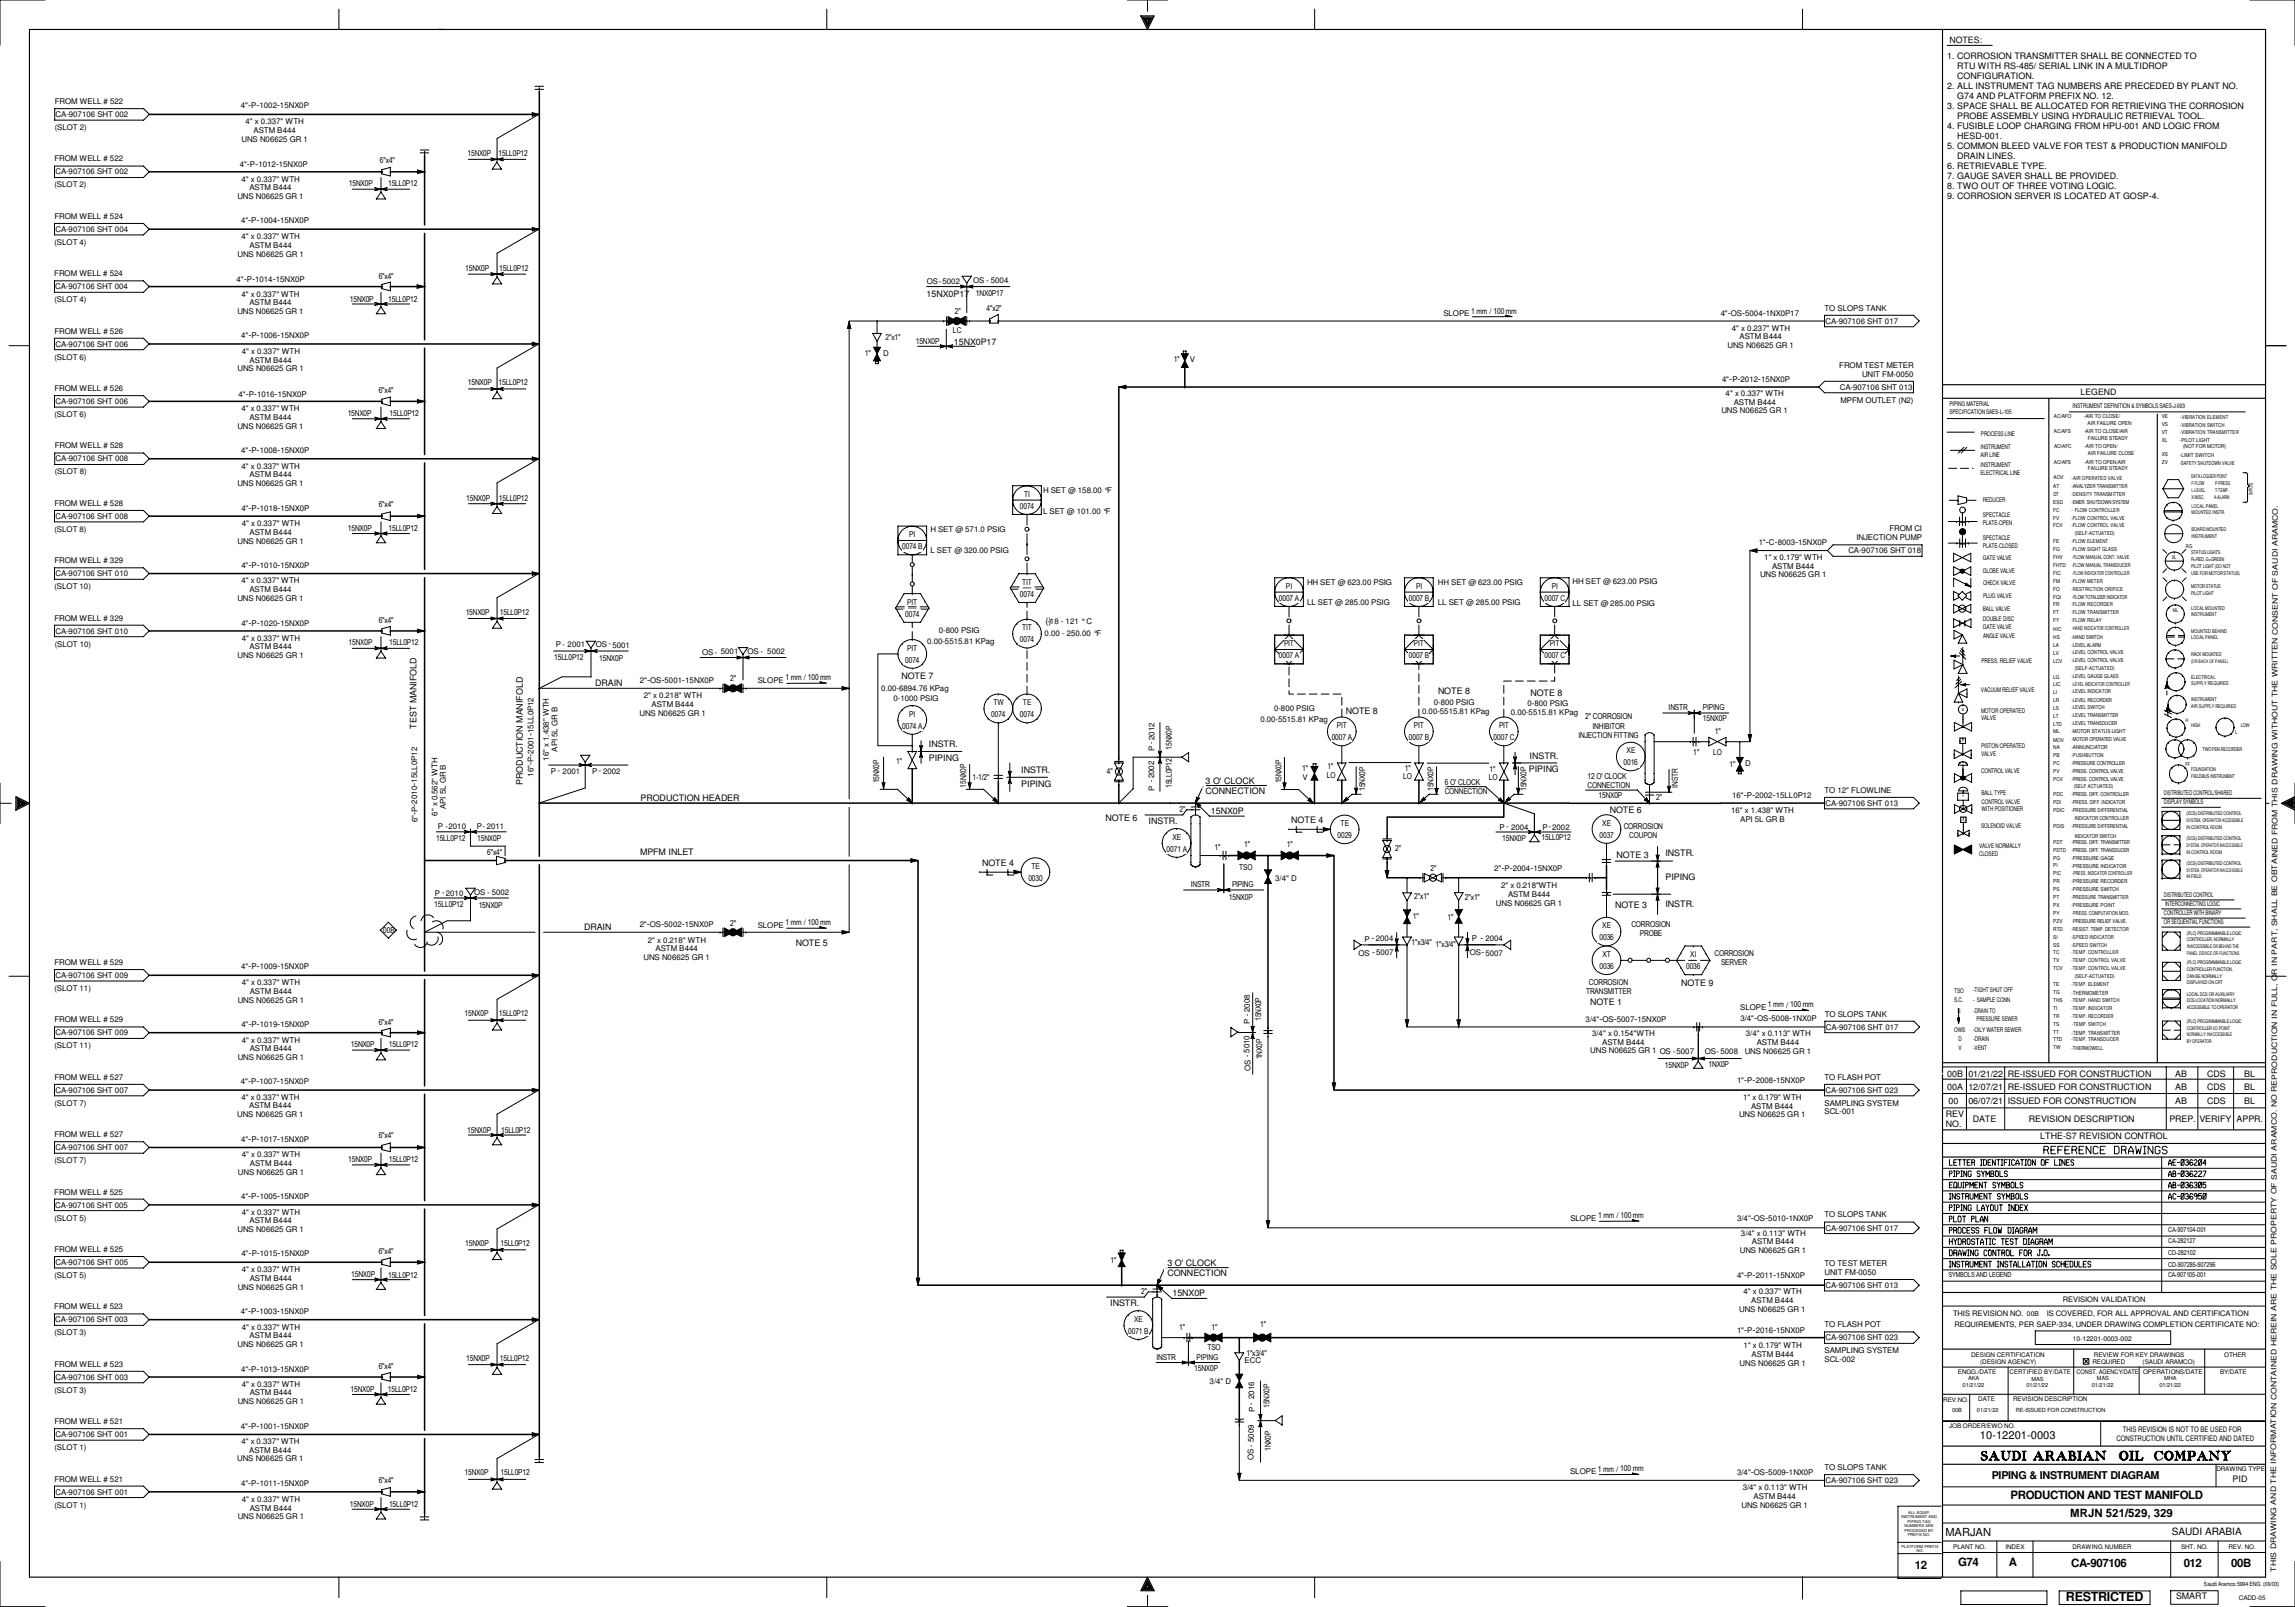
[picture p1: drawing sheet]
<svg xmlns="http://www.w3.org/2000/svg" width="1016mm" height="711mm" viewBox="0 0 1016 711" stroke-linecap="round" stroke-linejoin="round" font-family="sans-serif">
<defs><g id="words">
<text font-size="5.5" x="914.6" y="708.6">RESTRICTED</text>
<g font-size="5.1">
<text x="890" y="663.6">PRODUCTION AND TEST MANIFOLD</text>
<text x="916.5" y="671.3">MRJN 521/529, 329</text>
<text x="847.7" y="694.2">12</text>
<text x="866.9" y="693.3">G74</text>
<text x="889.3" y="693.2">A</text>
<text x="916.9" y="693.4">CA-907106</text>
<text x="966.7" y="693.6">012</text>
<text x="987.8" y="693.6">00B</text>
</g>
<g font-size="4.9">
<text x="876.5" y="637">10-12201-0003</text>
<text x="861.2" y="679.7">MARJAN</text>
</g>
<text font-size="4.8" x="881.7" y="654.6">PIPING &amp; INSTRUMENT DIAGRAM</text>
<text font-size="4.5" x="961.5" y="679.5">SAUDI ARABIA</text>
<g font-size="4.2">
<text x="109.8" y="47.9">- -</text>
<text x="122.6" y="47.9">-</text>
<text x="109.3" y="74">- -</text>
<text x="122.1" y="74">-</text>
<text x="109.9" y="98.9">- -</text>
<text x="122.7" y="98.9">-</text>
<text x="108" y="124.9">- -</text>
<text x="120.7" y="124.9">-</text>
<text x="764.9" y="140">-</text>
<text x="771.2" y="140">-</text>
<text x="780.4" y="140">-</text>
<text x="110" y="149.8">- -</text>
<text x="122.8" y="149.8">-</text>
<text x="765.6" y="169">- -</text>
<text x="778.3" y="169">-</text>
<text x="108.8" y="175.7">- -</text>
<text x="121.6" y="175.7">-</text>
<text x="110" y="200.6">- -</text>
<text x="122.7" y="200.6">-</text>
<text x="110" y="226.3">- -</text>
<text x="122.8" y="226.3">-</text>
<text x="781.7" y="241.3">- -</text>
<text x="794.7" y="241.3">-</text>
<text x="110" y="251.3">- -</text>
<text x="122.8" y="251.3">-</text>
<text x="110" y="277.1">- -</text>
<text x="122.8" y="277.1">-</text>
<text x="286.5" y="302.3">-</text>
<text x="292.9" y="302.3">-</text>
<text x="301.9" y="302.3">-</text>
<text x="236.1" y="325.8" transform="rotate(-90 236.1 325.8)">-</text>
<text x="236.1" y="338.6" transform="rotate(-90 236.1 338.6)">- -</text>
<text x="184.7" y="347.8" transform="rotate(-90 184.7 347.8)">-</text>
<text x="772" y="353.2">- -</text>
<text x="784.8" y="353.2">-</text>
<text x="184.8" y="360.6" transform="rotate(-90 184.8 360.6)">- -</text>
<text x="664.7" y="385.3">- -</text>
<text x="677.5" y="385.3">-</text>
<text x="286.3" y="410.2">-</text>
<text x="292.7" y="410.2">-</text>
<text x="301.8" y="410.2">-</text>
<text x="109.9" y="428.9">- -</text>
<text x="122.7" y="428.9">-</text>
<text x="110" y="454.4">- -</text>
<text x="122.8" y="454.4">-</text>
<text x="708.1" y="452.3">-</text>
<text x="714.4" y="452.3">-</text>
<text x="723.6" y="452.3">-</text>
<text x="776.6" y="452">-</text>
<text x="782.9" y="452">-</text>
<text x="792" y="452">-</text>
<text x="109.8" y="479.8">- -</text>
<text x="122.6" y="479.8">-</text>
<text x="772.2" y="479.2">- -</text>
<text x="784.9" y="479.2">-</text>
<text x="109.9" y="505.4">- -</text>
<text x="122.7" y="505.4">-</text>
<text x="109.9" y="530.8">- -</text>
<text x="122.7" y="530.8">-</text>
<text x="775.1" y="540.2">-</text>
<text x="781.5" y="540.2">-</text>
<text x="790.5" y="540.2">-</text>
<text x="110.1" y="556">- -</text>
<text x="122.9" y="556">-</text>
<text x="772.2" y="565.6">- -</text>
<text x="784.9" y="565.6">-</text>
<text x="109.8" y="581.7">- -</text>
<text x="122.6" y="581.7">-</text>
<text x="772.2" y="590">- -</text>
<text x="784.9" y="590">-</text>
<text x="109.9" y="607.1">- -</text>
<text x="122.7" y="607.1">-</text>
<text x="109.8" y="632.4">- -</text>
<text x="122.6" y="632.4">-</text>
<text x="775.1" y="652.6">-</text>
<text x="781.5" y="652.6">-</text>
<text x="790.6" y="652.6">-</text>
<text x="109.9" y="657.7">- -</text>
<text x="122.7" y="657.7">-</text>
</g>
<g font-size="3.9">
<text x="863" y="19.1">NOTES:</text>
<text x="862.1" y="26.3">1. CORROSION TRANSMITTER SHALL BE CONNECTED TO</text>
<text x="866.5" y="30.7">RTU WITH RS-485/ SERIAL LINK IN A MULTIDROP</text>
<text x="866.5" y="35.1">CONFIGURATION.</text>
<text x="862.1" y="39.5">2. ALL INSTRUMENT TAG NUMBERS ARE PRECEDED BY PLANT NO.</text>
<text x="866.5" y="43.9">G74 AND PLATFORM PREFIX NO. 12.</text>
<text x="862.1" y="48.3">3. SPACE SHALL BE ALLOCATED FOR RETRIEVING THE CORROSION</text>
<text x="866.5" y="52.8">PROBE ASSEMBLY USING HYDRAULIC RETRIEVAL TOOL.</text>
<text x="862.1" y="57.2">4. FUSIBLE LOOP CHARGING FROM HPU-001 AND LOGIC FROM</text>
<text x="866.5" y="61.6">HESD-001.</text>
<text x="862.1" y="66">5. COMMON BLEED VALVE FOR TEST &amp; PRODUCTION MANIFOLD</text>
<text x="866.5" y="70.4">DRAIN LINES.</text>
<text x="862.1" y="74.8">6. RETRIEVABLE TYPE.</text>
<text x="862.1" y="79.3">7. GAUGE SAVER SHALL BE PROVIDED.</text>
<text x="862.1" y="83.7">8. TWO OUT OF THREE VOTING LOGIC.</text>
<text x="862.1" y="88.1">9. CORROSION SERVER IS LOCATED AT GOSP-4.</text>
<text x="410.2" y="131.2">15NX0P17</text>
<text x="422.2" y="152.7">15NX0P17</text>
<text x="921" y="175">LEGEND</text>
<text x="462.9" y="276.4">()</text>
<text x="263.5" y="303.5">DRAIN</text>
<text x="399" y="300.3">NOTE 7</text>
<text x="636.6" y="307.3">NOTE 8</text>
<text x="677.5" y="308.2">NOTE 8</text>
<text x="595.8" y="316.1">NOTE 8</text>
<text x="184.4" y="322.6" transform="rotate(-90 184.4 322.6)">TEST MANIFOLD</text>
<text x="411.2" y="330.7">INSTR.</text>
<text x="677.2" y="335.9">INSTR.</text>
<text x="411.2" y="337">PIPING</text>
<text x="676.8" y="341.8">PIPING</text>
<text x="231.4" y="347.4" transform="rotate(-90 231.4 347.4)">PRODUCTION MANIFOLD</text>
<text x="452.1" y="342.1">INSTR.</text>
<text x="533.7" y="346.8">3 O' CLOCK</text>
<text x="452.1" y="348.5">PIPING</text>
<text x="533.7" y="351.2">CONNECTION</text>
<text x="283.5" y="354.4">PRODUCTION HEADER</text>
<text x="489.4" y="363.2">NOTE 6</text>
<text x="508.5" y="364.8">INSTR.</text>
<text x="536" y="360.3">15NX0P</text>
<text x="571.7" y="364.2">NOTE 4</text>
<text x="712.6" y="360">NOTE 6</text>
<text x="283.4" y="378.4">MPFM INLET</text>
<text x="434.8" y="383.1">NOTE 4</text>
<text x="715.7" y="379.6">NOTE 3</text>
<text x="737.3" y="379">INSTR.</text>
<text x="737.3" y="389.5">PIPING</text>
<text x="715" y="401.8">NOTE 3</text>
<text x="737.3" y="401.6">INSTR.</text>
<text x="258.6" y="411.5">DRAIN</text>
<text x="352.3" y="418.5">NOTE 5</text>
<text x="607.1" y="416.6">-</text>
<text x="655.5" y="416.6">-</text>
<text x="744.3" y="436.4">NOTE 9</text>
<text x="703.9" y="444.7">NOTE 1</text>
<text x="862" y="476.5">00B</text>
<text x="871.4" y="476.5">01/21/22</text>
<text x="888.8" y="476.7">RE-ISSUED FOR CONSTRUCTION</text>
<text x="962.9" y="476.5">AB</text>
<text x="977.1" y="476.5">CDS</text>
<text x="993.6" y="476.5">BL</text>
<text x="862" y="482.2">00A</text>
<text x="871.4" y="482.2">12/07/21</text>
<text x="888.8" y="482.3">RE-ISSUED FOR CONSTRUCTION</text>
<text x="962.9" y="482.2">AB</text>
<text x="977.1" y="482.2">CDS</text>
<text x="993.6" y="482.2">BL</text>
<text x="862.6" y="488.5">00</text>
<text x="871.4" y="488.5">06/07/21</text>
<text x="888.8" y="488.7">ISSUED FOR CONSTRUCTION</text>
<text x="962.9" y="488.5">AB</text>
<text x="977.1" y="488.5">CDS</text>
<text x="993.6" y="488.5">BL</text>
<text x="861.5" y="494.5">REV</text>
<text x="873.3" y="496.7">DATE</text>
<text x="898.1" y="496.7">REVISION DESCRIPTION</text>
<text x="960.4" y="496.7">PREP.</text>
<text x="973.7" y="496.7">VERIFY</text>
<text x="990.1" y="496.7">APPR.</text>
<text x="861.5" y="498.9">NO.</text>
<text x="903.2" y="504.1">LTHE-S7 REVISION CONTROL</text>
<text x="516.8" y="560.2">3 O' CLOCK</text>
<text x="516.8" y="564.6">CONNECTION</text>
<text x="519" y="573.7">15NX0P</text>
<text x="491.5" y="578.2">INSTR.</text>
<text x="988.4" y="655.8">PID</text>
<text x="963.3" y="707.6">SMART</text>
</g>
<g font-size="3.6">
<text x="206.9" y="69">15NX0P</text>
<text x="220.7" y="69">15LL0P12</text>
<text x="168.1" y="72.3">6&quot;x4&quot;</text>
<text x="154.4" y="82.5">15NX0P</text>
<text x="171.8" y="82.5">15LL0P12</text>
<text x="206" y="119.9">15NX0P</text>
<text x="221" y="119.9">15LL0P12</text>
<text x="167.6" y="123.5">6&quot;x4&quot;</text>
<text x="432.1" y="131.1">1NX0P17</text>
<text x="154.9" y="133.4">15NX0P</text>
<text x="171.9" y="133.5">15LL0P12</text>
<text x="436.8" y="137.5">4&quot;x2&quot;</text>
<text x="422.7" y="139">2&quot;</text>
<text x="651.3" y="138.9">1 mm / 100 mm</text>
<text x="421.9" y="147.2">LC</text>
<text x="392" y="150.4">2&quot;x1&quot;</text>
<text x="405.4" y="152.1">15NX0P</text>
<text x="382.9" y="157.7">1&quot;</text>
<text x="519.7" y="160.3">1&quot;</text>
<text x="167.6" y="174">6&quot;x4&quot;</text>
<text x="207.2" y="170.6">15NX0P</text>
<text x="220.7" y="170.6">15LL0P12</text>
<text x="153.9" y="184">15NX0P</text>
<text x="172.5" y="184">15LL0P12</text>
<text x="206.4" y="221.8">15NX0P</text>
<text x="220.9" y="221.8">15LL0P12</text>
<text x="453.4" y="220">TI</text>
<text x="167.6" y="224.4">6&quot;x4&quot;</text>
<text x="451.5" y="225.2">0074</text>
<text x="154" y="234.8">15NX0P</text>
<text x="172" y="235.1">15LL0P12</text>
<text x="402.5" y="237.8">PI</text>
<text x="399.4" y="243.1">0074 B</text>
<text x="452.5" y="258.8">TIT</text>
<text x="569.3" y="260.6">PI</text>
<text x="626.9" y="260.6">PI</text>
<text x="687" y="260.6">PI</text>
<text x="401.7" y="267.6">PIT</text>
<text x="451.5" y="264.1">0074</text>
<text x="566.2" y="265.9">0007 A</text>
<text x="623.7" y="265.9">0007 B</text>
<text x="683.8" y="265.9">0007 C</text>
<text x="167.6" y="275.6">6&quot;x4&quot;</text>
<text x="206.2" y="272.3">15NX0P</text>
<text x="221.2" y="272.3">15LL0P12</text>
<text x="400.7" y="273">0074</text>
<text x="452.5" y="279">TIT</text>
<text x="154.3" y="285.5">15NX0P</text>
<text x="172.3" y="285.7">15LL0P12</text>
<text x="401.7" y="288">PIT</text>
<text x="451.5" y="284.3">0074</text>
<text x="568.5" y="286.1">PIT</text>
<text x="625.9" y="286.1">PIT</text>
<text x="686.1" y="286.1">PIT</text>
<text x="245.4" y="292.3">15LL0P12</text>
<text x="265.3" y="292.5">15NX0P</text>
<text x="400.7" y="293.3">0074</text>
<text x="566.2" y="291.3">0007 A</text>
<text x="623.7" y="291.3">0007 B</text>
<text x="683.8" y="291.3">0007 C</text>
<text x="323.3" y="301.2">2&quot;</text>
<text x="347.7" y="301.1">1 mm / 100 mm</text>
<text x="402.5" y="317.2">PI</text>
<text x="438.8" y="317.4">0074</text>
<text x="439.8" y="312.1">TW</text>
<text x="451.5" y="317.4">0074</text>
<text x="452.9" y="312.1">TE</text>
<text x="738.7" y="314.4">INSTR</text>
<text x="753.9" y="314.2">PIPING</text>
<text x="399.4" y="322.5">0074 A</text>
<text x="591.8" y="322.2">PIT</text>
<text x="625.9" y="322.2">PIT</text>
<text x="663.6" y="322.2">PIT</text>
<text x="701.8" y="318.3">2&quot; CORROSION</text>
<text x="705" y="322.4">INHIBITOR</text>
<text x="753.9" y="319.3">15NX0P</text>
<text x="589.5" y="327.6">0007 A</text>
<text x="623.7" y="327.6">0007 B</text>
<text x="661.2" y="327.6">0007 C</text>
<text x="698.8" y="326.5">INJECTION FITTING</text>
<text x="759.1" y="325">1&quot;</text>
<text x="518.8" y="331.7" transform="rotate(-90 518.8 331.7)">15NX0P</text>
<text x="720.1" y="333.4">XE</text>
<text x="749.6" y="334.3">1&quot;</text>
<text x="758.4" y="334.3">LO</text>
<text x="396.7" y="337.9">1&quot;</text>
<text x="576.5" y="341.1">1&quot;</text>
<text x="587.7" y="340.4">1&quot;</text>
<text x="622" y="341.1">1&quot;</text>
<text x="659.4" y="341.5">1&quot;</text>
<text x="718.7" y="338.7">0016</text>
<text x="765.6" y="339.3">1&quot;</text>
<text x="389.2" y="346.7" transform="rotate(-90 389.2 346.7)">15NX0P</text>
<text x="430.5" y="345.4">1-1/2&quot;</text>
<text x="490.1" y="342.7">4&quot;</text>
<text x="567.4" y="346.7" transform="rotate(-90 567.4 346.7)">15NX0P</text>
<text x="587.3" y="344.5">LO</text>
<text x="621.2" y="344.9">LO</text>
<text x="639.6" y="347.3">6 O' CLOCK</text>
<text x="659.1" y="345.3">LO</text>
<text x="702.8" y="344.7">12 O' CLOCK</text>
<text x="427.7" y="348.6" transform="rotate(-90 427.7 348.6)">15NX0P</text>
<text x="518.8" y="348.7" transform="rotate(-90 518.8 348.7)">15LL0P12</text>
<text x="604.4" y="350" transform="rotate(-90 604.4 350)">15NX0P</text>
<text x="634.7" y="350" transform="rotate(-90 634.7 350)">15NX0P</text>
<text x="639.6" y="351.4">CONNECTION</text>
<text x="675.8" y="350" transform="rotate(-90 675.8 350)">15NX0P</text>
<text x="702.8" y="348.7">CONNECTION</text>
<text x="707.6" y="353.3">15NX0P</text>
<text x="742.8" y="348.6" transform="rotate(-90 742.8 348.6)">INSTR</text>
<text x="522.2" y="359.2">2&quot;</text>
<text x="733.2" y="354.2">2&quot;</text>
<text x="593.5" y="365.7">TE</text>
<text x="709.3" y="365.5">XE</text>
<text x="519.1" y="371.6">XE</text>
<text x="592.2" y="370.9">0029</text>
<text x="682.4" y="371.8">15LL0P12</text>
<text x="708.1" y="370.8">0037</text>
<text x="718.8" y="366.9">CORROSION</text>
<text x="721.3" y="370.9">COUPON</text>
<text x="193" y="372.3">15LL0P12</text>
<text x="211.2" y="372.3">15NX0P</text>
<text x="516.5" y="376.9">0071 A</text>
<text x="537.7" y="376.1">1&quot;</text>
<text x="550.8" y="374.8">1&quot;</text>
<text x="569.6" y="374.8">1&quot;</text>
<text x="617.6" y="376.6">2&quot;</text>
<text x="665" y="372.2">15NX0P</text>
<text x="215.6" y="378.3">6&quot;x4&quot;</text>
<text x="455.3" y="389.8">0030</text>
<text x="456.6" y="384.6">TE</text>
<text x="548.6" y="385.1">TSO</text>
<text x="633.3" y="385.4">2&quot;</text>
<text x="527.1" y="392.6">INSTR</text>
<text x="545.4" y="392.4">PIPING</text>
<text x="192.3" y="401.5">15LL0P12</text>
<text x="211.9" y="401.8">15NX0P</text>
<text x="544.1" y="398.3">15NX0P</text>
<text x="626.1" y="398">2&quot;x1&quot;</text>
<text x="648.5" y="398.5">2&quot;x1&quot;</text>
<text x="625.4" y="406.9">1&quot;</text>
<text x="640.8" y="407.1">1&quot;</text>
<text x="169.6" y="413.1">00B</text>
<text x="323.3" y="409.9">2&quot;</text>
<text x="347.7" y="409.4">1 mm / 100 mm</text>
<text x="709.3" y="410.9">XE</text>
<text x="722.2" y="410">CORROSION</text>
<text x="624.9" y="418.4">1&quot;x3/4&quot; 1&quot;x3/4&quot;</text>
<text x="708.1" y="416.2">0036</text>
<text x="726" y="414.1">PROBE</text>
<text x="709.4" y="423.6">XT</text>
<text x="748.3" y="423.6">XI</text>
<text x="759" y="423.1">CORROSION</text>
<text x="708.1" y="428.9">0036</text>
<text x="746.4" y="428.9">0036</text>
<text x="761.9" y="427.1">SERVER</text>
<text x="703.4" y="436">CORROSION</text>
<text x="702.1" y="440.1">TRANSMITTER</text>
<text x="205.7" y="449.7">15NX0P</text>
<text x="220.8" y="449.7">15LL0P12</text>
<text x="782.7" y="445.9">1 mm / 100 mm</text>
<text x="167.6" y="453.5">6&quot;x4&quot;</text>
<text x="558.4" y="451.9" transform="rotate(-90 558.4 451.9)">15NX0P</text>
<text x="155.3" y="463.6">15NX0P</text>
<text x="172.1" y="463.6">15LL0P12</text>
<text x="558.8" y="468.8" transform="rotate(-90 558.8 468.8)">1NX0P</text>
<text x="737" y="472.6">15NX0P</text>
<text x="756.4" y="472.3">1NX0P</text>
<text x="167.6" y="503.9">6&quot;x4&quot;</text>
<text x="206.8" y="501.3">15NX0P</text>
<text x="221.8" y="501.3">15LL0P12</text>
<text x="154.2" y="514.4">15NX0P</text>
<text x="172.1" y="514.4">15LL0P12</text>
<text x="707.5" y="539.2">1 mm / 100 mm</text>
<text x="205.9" y="551.5">15NX0P</text>
<text x="221.6" y="551.5">15LL0P12</text>
<text x="167.6" y="555">6&quot;x4&quot;</text>
<text x="491.6" y="558.9">1&quot; V</text>
<text x="155.5" y="565.2">15NX0P</text>
<text x="171.8" y="565.4">15LL0P12</text>
<text x="505.2" y="572.5">2&quot;</text>
<text x="502.1" y="585">XE</text>
<text x="557.9" y="587.1">1&quot;</text>
<text x="499.4" y="590.3">0071 B</text>
<text x="522.1" y="588.6">1&quot;</text>
<text x="536.3" y="588.6">1&quot;</text>
<text x="534.5" y="597.7">TSO</text>
<text x="167.6" y="605.7">6&quot;x4&quot;</text>
<text x="206.3" y="602.4">15NX0P</text>
<text x="221.3" y="602.4">15LL0P12</text>
<text x="512" y="601.7">INSTR</text>
<text x="529.8" y="602.1">PIPING</text>
<text x="551.8" y="600">1&quot;x3/4&quot;</text>
<text x="528.7" y="606.9">15NX0P</text>
<text x="155.2" y="616.1">15NX0P</text>
<text x="171.7" y="616.1">15LL0P12</text>
<text x="562" y="623.1" transform="rotate(-90 562 623.1)">15NX0P</text>
<text x="562.6" y="642.2" transform="rotate(-90 562.6 642.2)">1NX0P</text>
<text x="205.7" y="652.9">15NX0P</text>
<text x="221.6" y="652.9">15LL0P12</text>
<text x="707.4" y="651.3">1 mm / 100 mm</text>
<text x="167.6" y="656.4">6&quot;x4&quot;</text>
<text x="154.9" y="666.8">15NX0P</text>
<text x="172.2" y="666.8">15LL0P12</text>
</g>
<g font-size="3.5">
<text x="24.2" y="46.1">FROM WELL # 522</text>
<text x="106.7" y="47.9">4&quot; P 1002</text>
<text x="124" y="47.9">15NX0P</text>
<text x="24.6" y="51.8">CA-907106 SHT 002</text>
<text x="24.2" y="57.6">(SLOT 2)</text>
<text x="108.7" y="54.9">4&quot; x 0.337&quot; WTH</text>
<text x="112.3" y="58.8">ASTM B444</text>
<text x="106.9" y="62.7">UNS N06625 GR 1</text>
<text x="24.1" y="71.5">FROM WELL # 522</text>
<text x="24.6" y="77.2">CA-907106 SHT 002</text>
<text x="106.2" y="74">4&quot; P 1012</text>
<text x="123.4" y="74">15NX0P</text>
<text x="24.1" y="83">(SLOT 2)</text>
<text x="106.9" y="80.3">4&quot; x 0.337&quot; WTH</text>
<text x="105.1" y="88.1">UNS N06625 GR 1</text>
<text x="110.4" y="84.2">ASTM B444</text>
<text x="24.1" y="96.9">FROM WELL # 524</text>
<text x="106.8" y="98.9">4&quot; P 1004</text>
<text x="124" y="98.9">15NX0P</text>
<text x="24.6" y="102.6">CA-907106 SHT 004</text>
<text x="106.9" y="105.9">4&quot; x 0.337&quot; WTH</text>
<text x="24.1" y="108.4">(SLOT 4)</text>
<text x="105.2" y="113.6">UNS N06625 GR 1</text>
<text x="110.5" y="109.8">ASTM B444</text>
<text x="24" y="122.3">FROM WELL # 524</text>
<text x="104.7" y="124.9">4&quot; P 1014</text>
<text x="122.1" y="124.9">15NX0P</text>
<text x="410.3" y="125.6">OS-5002</text>
<text x="430.9" y="125.4">OS - 5004</text>
<text x="24.5" y="128">CA-907106 SHT 004</text>
<text x="106.8" y="131.2">4&quot; x 0.337&quot; WTH</text>
<text x="24.1" y="133.8">(SLOT 4)</text>
<text x="110.4" y="135.1">ASTM B444</text>
<text x="807.7" y="137.5">TO SLOPS TANK</text>
<text x="105.1" y="138.9">UNS N06625 GR 1</text>
<text x="639" y="140">SLOPE</text>
<text x="761.7" y="140">4&quot; OS 5004</text>
<text x="781.7" y="140">1NX0P17</text>
<text x="808.1" y="143.3">CA-907106 SHT 017</text>
<text x="24.1" y="147.7">FROM WELL # 526</text>
<text x="106.8" y="149.8">4&quot; P 1006</text>
<text x="124.1" y="149.8">15NX0P</text>
<text x="766.7" y="146.3">4&quot; x 0.237&quot; WTH</text>
<text x="24.6" y="153.4">CA-907106 SHT 006</text>
<text x="764.8" y="154.1">UNS N06625 GR 1</text>
<text x="770.1" y="150.2">ASTM B444</text>
<text x="24.1" y="159.2">(SLOT 6)</text>
<text x="107" y="156.5">4&quot; x 0.337&quot; WTH</text>
<text x="110.5" y="160.4">ASTM B444</text>
<text x="391" y="157.6">D</text>
<text x="526.7" y="160.3">V</text>
<text x="105.2" y="164.3">UNS N06625 GR 1</text>
<text x="814.2" y="162.8">FROM TEST METER</text>
<text x="824.3" y="166.7">UNIT FM-0050</text>
<text x="24.1" y="173.1">FROM WELL # 526</text>
<text x="762.3" y="169">4&quot; P 2012</text>
<text x="779.7" y="169">15NX0P</text>
<text x="814.5" y="172.5">CA-907106 SHT 013</text>
<text x="24.6" y="178.8">CA-907106 SHT 006</text>
<text x="105.6" y="175.7">4&quot; P 1016</text>
<text x="122.9" y="175.7">15NX0P</text>
<text x="763.9" y="175.3">4&quot; x 0.337&quot; WTH</text>
<text x="767.5" y="179.2">ASTM B444</text>
<text x="814.7" y="178.2">MPFM OUTLET (N2)</text>
<text x="24.1" y="184.6">(SLOT 6)</text>
<text x="106.8" y="181.9">4&quot; x 0.337&quot; WTH</text>
<text x="110.4" y="185.8">ASTM B444</text>
<text x="762.1" y="183">UNS N06625 GR 1</text>
<text x="105.1" y="189.7">UNS N06625 GR 1</text>
<text x="24.2" y="198.5">FROM WELL # 528</text>
<text x="106.8" y="200.6">4&quot; P 1008</text>
<text x="124.1" y="200.6">15NX0P</text>
<text x="24.2" y="210">(SLOT 8)</text>
<text x="24.6" y="204.2">CA-907106 SHT 008</text>
<text x="106.9" y="207.3">4&quot; x 0.337&quot; WTH</text>
<text x="105.1" y="215.1">UNS N06625 GR 1</text>
<text x="110.5" y="211.2">ASTM B444</text>
<text x="461.8" y="218">H SET @ 158.00 °F</text>
<text x="24.1" y="223.9">FROM WELL # 528</text>
<text x="106.8" y="226.3">4&quot; P 1018</text>
<text x="124.1" y="226.3">15NX0P</text>
<text x="461.8" y="227.4">L SET @ 101.00 °F</text>
<text x="24.6" y="229.6">CA-907106 SHT 008</text>
<text x="107" y="232.9">4&quot; x 0.337&quot; WTH</text>
<text x="24.1" y="235.4">(SLOT 8)</text>
<text x="110.5" y="236.7">ASTM B444</text>
<text x="411.9" y="235.6">H SET @ 571.0 PSIG</text>
<text x="821.9" y="239.1">INJECTION PUMP</text>
<text x="836.4" y="235.2">FROM CI</text>
<text x="105.2" y="240.6">UNS N06625 GR 1</text>
<text x="411.9" y="244.9">L SET @ 320.00 PSIG</text>
<text x="778.6" y="241.3">1&quot; C 8003</text>
<text x="796" y="241.3">15NX0P</text>
<text x="818.3" y="244.9">CA-907106 SHT 018</text>
<text x="24.1" y="249.3">FROM WELL # 329</text>
<text x="106.8" y="251.3">4&quot; P 1010</text>
<text x="124.1" y="251.3">15NX0P</text>
<text x="781.1" y="247.8">1&quot; x 0.179&quot; WTH</text>
<text x="784.5" y="251.6">ASTM B444</text>
<text x="24.6" y="255">CA-907106 SHT 010</text>
<text x="779.2" y="255.5">UNS N06625 GR 1</text>
<text x="24.1" y="260.8">(SLOT 10)</text>
<text x="106.8" y="258.1">4&quot; x 0.337&quot; WTH</text>
<text x="110.4" y="262">ASTM B444</text>
<text x="578.6" y="258.9">HH SET @ 623.00 PSIG</text>
<text x="636.5" y="258.7">HH SET @ 623.00 PSIG</text>
<text x="696.1" y="258.6">HH SET @ 623.00 PSIG</text>
<text x="105.1" y="265.9">UNS N06625 GR 1</text>
<text x="578.6" y="267.6">LL SET @ 285.00 PSIG</text>
<text x="636.5" y="267.7">LL SET @ 285.00 PSIG</text>
<text x="696.1" y="268.3">LL SET @ 285.00 PSIG</text>
<text x="24.1" y="274.7">FROM WELL # 329</text>
<text x="24.6" y="280.4">CA-907106 SHT 010</text>
<text x="106.8" y="277.1">4&quot; P 1020</text>
<text x="124.1" y="277.1">15NX0P</text>
<text x="415.6" y="280.3">0-800 PSIG</text>
<text x="462.4" y="281.6">0.00 - 250.00 °F</text>
<text x="463.7" y="276.2">-18 - 121 ° C</text>
<text x="24.2" y="286.2">(SLOT 10)</text>
<text x="107" y="283.5">4&quot; x 0.337&quot; WTH</text>
<text x="110.5" y="287.4">ASTM B444</text>
<text x="246.1" y="286.5">P - 2001</text>
<text x="263.8" y="286.5">OS - 5001</text>
<text x="410.5" y="285">0.00-5515.81 KPag</text>
<text x="105.2" y="291.3">UNS N06625 GR 1</text>
<text x="310.9" y="289.8">OS- 5001</text>
<text x="331" y="289.6">OS - 5002</text>
<text x="283.3" y="302.3">2&quot; OS 5001</text>
<text x="303.4" y="302.3">15NX0P</text>
<text x="335.4" y="302.3">SLOPE</text>
<text x="390.1" y="305.7">0.00-6894.76 KPag</text>
<text x="285" y="309.1">2&quot; x 0.218&quot; WTH</text>
<text x="395.6" y="310.4">0-1000 PSIG</text>
<text x="634.7" y="311.8">0-800 PSIG</text>
<text x="283.1" y="316.8">UNS N06625 GR 1</text>
<text x="288.5" y="313">ASTM B444</text>
<text x="564" y="314.8">0-800 PSIG</text>
<text x="629.6" y="316.1">0.00-5515.81 KPag</text>
<text x="668.9" y="316.5">0.00-5515.81 KPag</text>
<text x="676.2" y="312.3">0-800 PSIG</text>
<text x="558" y="319.7">0.00-5515.81 KPag</text>
<text x="236.1" y="324.4" transform="rotate(-90 236.1 324.4)">15LL0P12</text>
<text x="246.8" y="332.7" transform="rotate(-90 246.8 332.7)">API 5L GR B</text>
<text x="511.1" y="332.3" transform="rotate(-90 511.1 332.3)">P - 2012</text>
<text x="242.9" y="336.6" transform="rotate(-90 242.9 336.6)">16&quot; x 1.438&quot; WTH</text>
<text x="772.6" y="339.1">D</text>
<text x="184.7" y="346.5" transform="rotate(-90 184.7 346.5)">15LL0P12</text>
<text x="236.1" y="343.7" transform="rotate(-90 236.1 343.7)">16&quot; P 2001</text>
<text x="243.8" y="342.4">P - 2001</text>
<text x="262.2" y="342.4">P - 2002</text>
<text x="576.6" y="345">V</text>
<text x="511.1" y="349.9" transform="rotate(-90 511.1 349.9)">P - 2002</text>
<text x="766.8" y="353.2">16&quot; P 2002</text>
<text x="786.1" y="353.2">15LL0P12</text>
<text x="807.7" y="350.9">TO 12&quot; FLOWLINE</text>
<text x="197.4" y="358.1" transform="rotate(-90 197.4 358.1)">API 5L GR B</text>
<text x="766.4" y="359.7">16&quot; x 1.438&quot; WTH</text>
<text x="808.1" y="356.6">CA-907106 SHT 013</text>
<text x="184.8" y="363.8" transform="rotate(-90 184.8 363.8)">6&quot; P 2010</text>
<text x="193.6" y="361" transform="rotate(-90 193.6 361)">6&quot; x 0.562&quot; WTH</text>
<text x="770.4" y="363.6">API 5L GR B</text>
<text x="193.9" y="366.9">P -2010</text>
<text x="211.1" y="367">P- 2011</text>
<text x="663.8" y="367.1">P - 2004</text>
<text x="682.8" y="367.1">P-2002</text>
<text x="564.6" y="389.8">3/4&quot; D</text>
<text x="661.5" y="385.3">2&quot; P 2004</text>
<text x="678.9" y="385.3">15NX0P</text>
<text x="664.5" y="393">2&quot; x 0.218&quot;WTH</text>
<text x="192.5" y="396.5">P -2010</text>
<text x="209.9" y="396.2">OS - 5002</text>
<text x="662.3" y="400.8">UNS N06625 GR 1</text>
<text x="667.6" y="396.9">ASTM B444</text>
<text x="283.2" y="410.2">2&quot; OS 5002</text>
<text x="303.2" y="410.2">15NX0P</text>
<text x="335.4" y="410.7">SLOPE</text>
<text x="286.8" y="417.2">2&quot; x 0.218&quot; WTH</text>
<text x="604" y="417">P</text>
<text x="609.1" y="416.6">2004</text>
<text x="651.5" y="416.4">P</text>
<text x="657.6" y="416.4">2004</text>
<text x="284.9" y="424.9">UNS N06625 GR 1</text>
<text x="290.2" y="421">ASTM B444</text>
<text x="601.5" y="422.9">OS -5007</text>
<text x="650.7" y="422.8">OS-5007</text>
<text x="24.1" y="427.1">FROM WELL # 529</text>
<text x="106.8" y="428.9">4&quot; P 1009</text>
<text x="124" y="428.9">15NX0P</text>
<text x="24.6" y="432.8">CA-907106 SHT 009</text>
<text x="107" y="436">4&quot; x 0.337&quot; WTH</text>
<text x="24.1" y="438.6">(SLOT 11)</text>
<text x="105.2" y="443.7">UNS N06625 GR 1</text>
<text x="110.6" y="439.8">ASTM B444</text>
<text x="770.4" y="447.1">SLOPE</text>
<text x="807.8" y="449.9">TO SLOPS TANK</text>
<text x="24.1" y="452.5">FROM WELL # 529</text>
<text x="106.8" y="454.4">4&quot; P 1019</text>
<text x="124.1" y="454.4">15NX0P</text>
<text x="553.3" y="453.1" transform="rotate(-90 553.3 453.1)">P - 2008</text>
<text x="702" y="452.3">3/4&quot; OS 5007</text>
<text x="724.9" y="452.3">15NX0P</text>
<text x="770.5" y="452">3/4&quot; OS 5008</text>
<text x="793.4" y="452">1NX0P</text>
<text x="808.3" y="455.7">CA-907106 SHT 017</text>
<text x="24.6" y="458.2">CA-907106 SHT 009</text>
<text x="107" y="461.4">4&quot; x 0.337&quot; WTH</text>
<text x="704.9" y="458.4">3/4&quot; x 0.154&quot;WTH</text>
<text x="772.9" y="458.6">3/4&quot; x 0.113&quot; WTH</text>
<text x="24.1" y="464">(SLOT 11)</text>
<text x="110.6" y="465.2">ASTM B444</text>
<text x="704" y="466.2">UNS N06625 GR 1 OS -5007</text>
<text x="709.3" y="462.3">ASTM B444</text>
<text x="754.7" y="466.5">OS- 5008</text>
<text x="772.4" y="466.4">UNS N06625 GR 1</text>
<text x="777.7" y="462.5">ASTM B444</text>
<text x="105.2" y="469.1">UNS N06625 GR 1</text>
<text x="553.6" y="473.9" transform="rotate(-90 553.6 473.9)">OS - 5010</text>
<text x="24.1" y="477.9">FROM WELL # 527</text>
<text x="106.7" y="479.8">4&quot; P 1007</text>
<text x="124" y="479.8">15NX0P</text>
<text x="769" y="479.2">1&quot; P 2008</text>
<text x="786.3" y="479.2">15NX0P</text>
<text x="807.7" y="477.9">TO FLASH POT</text>
<text x="24.6" y="483.6">CA-907106 SHT 007</text>
<text x="808.1" y="483.6">CA-907106 SHT 023</text>
<text x="24.1" y="489.4">(SLOT 7)</text>
<text x="106.8" y="486.7">4&quot; x 0.337&quot; WTH</text>
<text x="110.3" y="490.6">ASTM B444</text>
<text x="771.7" y="486.7">1&quot; x 0.179&quot; WTH</text>
<text x="775.2" y="490.6">ASTM B444</text>
<text x="807.7" y="489.4">SAMPLING SYSTEM</text>
<text x="105" y="494.5">UNS N06625 GR 1</text>
<text x="769.9" y="494.5">UNS N06625 GR 1</text>
<text x="807.7" y="493.2">SCL-001</text>
<text x="24.1" y="503.3">FROM WELL # 527</text>
<text x="24.6" y="509">CA-907106 SHT 007</text>
<text x="106.8" y="505.4">4&quot; P 1017</text>
<text x="124" y="505.4">15NX0P</text>
<text x="24.1" y="514.8">(SLOT 7)</text>
<text x="107.1" y="512.2">4&quot; x 0.337&quot; WTH</text>
<text x="105.3" y="520">UNS N06625 GR 1</text>
<text x="110.7" y="516.1">ASTM B444</text>
<text x="24" y="528.7">FROM WELL # 525</text>
<text x="106.8" y="530.8">4&quot; P 1005</text>
<text x="124" y="530.8">15NX0P</text>
<text x="24.5" y="534.4">CA-907106 SHT 005</text>
<text x="107" y="537.5">4&quot; x 0.337&quot; WTH</text>
<text x="807.7" y="538.8">TO SLOPS TANK</text>
<text x="24.1" y="540.2">(SLOT 5)</text>
<text x="105.2" y="545.3">UNS N06625 GR 1</text>
<text x="110.5" y="541.4">ASTM B444</text>
<text x="695.2" y="540.3">SLOPE</text>
<text x="769" y="540.2">3/4&quot; OS 5010</text>
<text x="791.9" y="540.2">1NX0P</text>
<text x="808.1" y="544.6">CA-907106 SHT 017</text>
<text x="770.7" y="546.9">3/4&quot; x 0.113&quot; WTH</text>
<text x="775.5" y="550.8">ASTM B444</text>
<text x="24.1" y="554.1">FROM WELL # 525</text>
<text x="106.8" y="556">4&quot; P 1015</text>
<text x="124.2" y="556">15NX0P</text>
<text x="770.2" y="554.6">UNS N06625 GR 1</text>
<text x="24.6" y="559.8">CA-907106 SHT 005</text>
<text x="107" y="563.1">4&quot; x 0.337&quot; WTH</text>
<text x="807.7" y="560.3">TO TEST METER</text>
<text x="24.1" y="565.6">(SLOT 5)</text>
<text x="110.6" y="566.9">ASTM B444</text>
<text x="769" y="565.6">4&quot; P 2011</text>
<text x="786.3" y="565.6">15NX0P</text>
<text x="807.7" y="564.2">UNIT FM-0050</text>
<text x="808.1" y="570">CA-907106 SHT 013</text>
<text x="105.2" y="570.8">UNS N06625 GR 1</text>
<text x="771.8" y="572.8">4&quot; x 0.337&quot; WTH</text>
<text x="24" y="579.5">FROM WELL # 523</text>
<text x="106.7" y="581.7">4&quot; P 1003</text>
<text x="124" y="581.7">15NX0P</text>
<text x="770" y="580.5">UNS N06625 GR 1</text>
<text x="775.3" y="576.6">ASTM B444</text>
<text x="24.5" y="585.2">CA-907106 SHT 003</text>
<text x="807.7" y="587.4">TO FLASH POT</text>
<text x="24.1" y="591">(SLOT 3)</text>
<text x="107" y="588.4">4&quot; x 0.337&quot; WTH</text>
<text x="110.5" y="592.3">ASTM B444</text>
<text x="769" y="590">1&quot; P 2016</text>
<text x="786.3" y="590">15NX0P</text>
<text x="808.1" y="593.2">CA-907106 SHT 023</text>
<text x="105.2" y="596.1">UNS N06625 GR 1</text>
<text x="771.9" y="596.7">1&quot; x 0.179&quot; WTH</text>
<text x="807.7" y="598.9">SAMPLING SYSTEM</text>
<text x="24.1" y="604.9">FROM WELL # 523</text>
<text x="551" y="603.3">ECC</text>
<text x="770.1" y="604.5">UNS N06625 GR 1</text>
<text x="775.5" y="600.6">ASTM B444</text>
<text x="807.7" y="602.7">SCL-002</text>
<text x="24.6" y="610.6">CA-907106 SHT 003</text>
<text x="106.8" y="607.1">4&quot; P 1013</text>
<text x="124" y="607.1">15NX0P</text>
<text x="24.1" y="616.4">(SLOT 3)</text>
<text x="107" y="613.7">4&quot; x 0.337&quot; WTH</text>
<text x="110.6" y="617.6">ASTM B444</text>
<text x="535.5" y="612.5">3/4&quot; D</text>
<text x="105.2" y="621.5">UNS N06625 GR 1</text>
<text x="555.5" y="624.8" transform="rotate(-90 555.5 624.8)">P - 2016</text>
<text x="24.1" y="630.3">FROM WELL # 521</text>
<text x="106.7" y="632.4">4&quot; P 1001</text>
<text x="124" y="632.4">15NX0P</text>
<text x="24.1" y="641.8">(SLOT 1)</text>
<text x="24.6" y="636">CA-907106 SHT 001</text>
<text x="106.8" y="639">4&quot; x 0.337&quot; WTH</text>
<text x="105" y="646.7">UNS N06625 GR 1</text>
<text x="110.3" y="642.9">ASTM B444</text>
<text x="555" y="646.3" transform="rotate(-90 555 646.3)">OS - 5009</text>
<text x="695.1" y="652.4">SLOPE</text>
<text x="769" y="652.6">3/4&quot; OS 5009</text>
<text x="792" y="652.6">1NX0P</text>
<text x="807.7" y="650.6">TO SLOPS TANK</text>
<text x="24.1" y="655.7">FROM WELL # 521</text>
<text x="106.8" y="657.7">4&quot; P 1011</text>
<text x="124" y="657.7">15NX0P</text>
<text x="771.5" y="659.6">3/4&quot; x 0.113&quot; WTH</text>
<text x="808.1" y="656.3">CA-907106 SHT 023</text>
<text x="24.6" y="661.4">CA-907106 SHT 001</text>
<text x="107" y="664.7">4&quot; x 0.337&quot; WTH</text>
<text x="776.3" y="663.4">ASTM B444</text>
<text x="24.1" y="667.2">(SLOT 1)</text>
<text x="110.6" y="668.6">ASTM B444</text>
<text x="771" y="667.3">UNS N06625 GR 1</text>
<text x="105.2" y="672.4">UNS N06625 GR 1</text>
</g>
<g font-size="3.3">
<text x="1008" y="431.4" transform="rotate(-90 1008 431.4)">R IN PART, SHALL BE OBTAINED FROM THIS DRAWING WITHOUT THE WRITTEN CONSENT OF SAUDI ARAMCO.</text>
<text x="913.2" y="576.2">REVISION VALIDATION</text>
<text x="864.6" y="582.6">THIS REVISION NO.</text>
<text x="865.2" y="587.2">REQUIREMENTS, PER SAEP-334, UNDER DRAWING COMPLETION CERTIFICATE NO:</text>
<text x="906.1" y="582.6">IS COVERED, FOR ALL APPROVAL AND CERTIFICATION</text>
<text x="939.7" y="633.6">THIS REVISION IS NOT TO BE USED FOR</text>
<text x="936.9" y="637.6">CONSTRUCTION UNTIL CERTIFIED AND DATED</text>
<text x="1007.6" y="695.5" transform="rotate(-90 1007.6 695.5)">THIS DRAWING AND THE INFORMATION CONTAINED HEREIN ARE THE SOLE PROPERTY OF SAUDI ARAMCO. NO REPRODUCTION IN FULL, O</text>
</g>
<text font-size="3.1" x="862.6" y="565.3">SYMBOLS AND LEGEND</text>
<g font-size="3">
<text x="959.9" y="545.3">CA-907104-001</text>
<text x="959.9" y="550.1">CA-282127</text>
<text x="959.9" y="555.3">CD-282102</text>
<text x="959.9" y="560.6">CD-907285-907296</text>
<text x="959.8" y="565.3">CA-907105-001</text>
<text x="897.3" y="582.4">00B</text>
<text x="917.6" y="593.5">10-12201-0003-002</text>
</g>
<g font-size="2.8">
<text x="863" y="179.7">PIPING MATERIAL</text>
<text x="863" y="183.1">SPECIFICATION SAES-L-105</text>
<text x="917.5" y="180.8">INSTRUMENT DEFINITION &amp; SYMBOLS SAES-J-003</text>
<text x="877" y="192.8">PROCESS LINE</text>
<text x="876.8" y="202.3">AIR LINE</text>
<text x="876.8" y="198.7">INSTRUMENT</text>
<text x="876.8" y="206.8">INSTRUMENT</text>
<text x="876.8" y="210.2">ELECTRICAL LINE</text>
<text x="877.8" y="222.3">REDUCER</text>
<text x="877.8" y="232.2">PLATE-OPEN</text>
<text x="877.8" y="228.8">SPECTACLE</text>
<text x="877.8" y="239.2">SPECTACLE</text>
<text x="877.8" y="242.7">PLATE-CLOSED</text>
<text x="877.8" y="247.9">GATE VALVE</text>
<text x="877.8" y="253.7">GLOBE VALVE</text>
<text x="877.9" y="258.9">CHECK VALVE</text>
<text x="877.9" y="264.8">PLUG VALVE</text>
<text x="877.8" y="270.3">BALL VALVE</text>
<text x="877.8" y="274.8">DOUBLE DISC</text>
<text x="877.8" y="278.4">GATE VALVE</text>
<text x="877.9" y="282.4">ANGLE VALVE</text>
<text x="877.2" y="293.4">PRESS. RELIEF VALVE</text>
<text x="877" y="306.3">VACUUM RELIEF VALVE</text>
<text x="877.1" y="315.4">MOTOR OPERATED</text>
<text x="877.1" y="318.9">VALVE</text>
<text x="877.1" y="334.6">VALVE</text>
<text x="877.1" y="331">PISTON OPERATED</text>
<text x="877.1" y="342.1">CONTROL VALVE</text>
<text x="877.2" y="352">BALL TYPE</text>
<text x="958" y="352">DISTRIBUTED CONTROL/SHARED</text>
<text x="877.2" y="359.1">WITH POSITIONER</text>
<text x="877.2" y="355.6">CONTROL VALVE</text>
<text x="958" y="355.9">DISPLAY SYMBOLS</text>
<text x="877.1" y="366.4">SOLENOID VALVE</text>
<text x="876.2" y="375.2">VALVE NORMALLY</text>
<text x="876.2" y="378.8">CLOSED</text>
<text x="958" y="396.9">DISTRIBUTED CONTROL</text>
<text x="958.5" y="400.9">INTERCONNECTING LOGIC</text>
<text x="958" y="405">CONTROLLER WITH BINARY</text>
<text x="958" y="408.9">OR SEQUENTIAL FUNCTIONS</text>
<text x="865.1" y="443.2">S.C.</text>
<text x="865.1" y="439.3">TSO</text>
<text x="873.5" y="443.2">- SAMPLE CONN.</text>
<text x="873.5" y="439.2">-TIGHT SHUT OFF</text>
<text x="866.6" y="448.3">S</text>
<text x="873.6" y="448.3">-DRAIN TO</text>
<text x="875" y="451.7">PRESSURE SEWER</text>
<text x="865.1" y="456.8">OWS</text>
<text x="867" y="460.7">D</text>
<text x="873.5" y="456.7">-OILY WATER SEWER</text>
<text x="873.6" y="460.8">-DRAIN</text>
<text x="867.1" y="464.7">V</text>
<text x="873.5" y="464.7">-VENT</text>
<text x="872.7" y="600.5">DESIGN CERTIFICATION</text>
<text x="876.6" y="603.5">(DESIGN AGENCY)</text>
<text x="926.3" y="603.5">REQUIRED</text>
<text x="927" y="600.5">REVIEW FOR KEY DRAWINGS</text>
<text x="948.5" y="603.5">(SAUDI ARAMCO)</text>
<text x="984.7" y="600.5">OTHER</text>
<text x="866.7" y="608.2">ENGG./DATE</text>
<text x="889.7" y="608.2">CERTIFIED BY/DATE</text>
<text x="919.3" y="608.2">CONST. AGENCY/DATE</text>
<text x="948.8" y="608.2">OPERATIONS/DATE</text>
<text x="982.8" y="607.9">BY/DATE</text>
<text x="860.3" y="620.5">REV.NO.</text>
<text x="875.8" y="620.2">DATE</text>
<text x="891.2" y="620">REVISION DESCRIPTION</text>
<text x="862.9" y="632">JOB ORDER/EWO NO.</text>
<text x="981.2" y="651">DRAWING TYPE</text>
<text x="864.7" y="685.5">PLANT NO.</text>
<text x="887.8" y="685.5">INDEX</text>
<text x="917.5" y="685.5">DRAWING NUMBER</text>
<text x="965.5" y="685.5">SHT. NO.</text>
<text x="986.5" y="685.5">REV. NO.</text>
<text x="991.2" y="708.1">CADD-05</text>
</g>
<text font-size="2.6" x="975.7" y="702.1">Saudi Aramco 5994 ENG. (09/03)</text>
<g font-size="2.5">
<text x="917.1" y="440.5">-THERMOMETER</text>
<text x="917.1" y="458">-TEMP. TRANSMITTER</text>
<text x="871.3" y="611">AKA</text>
<text x="899.3" y="611">MAS</text>
<text x="928.3" y="610.9">MAS</text>
<text x="958.1" y="610.9">MHA</text>
<text x="868.8" y="613.7">01/21/22</text>
<text x="897.1" y="613.7">01/21/22</text>
<text x="926.1" y="613.7">01/21/22</text>
<text x="956" y="613.7">01/21/22</text>
<text x="864.2" y="624.9">00B</text>
<text x="875.2" y="624.8">01/21/22</text>
<text x="892.4" y="624.9">RE-ISSUED FOR CONSTRUCTION</text>
</g>
<g font-size="2.3">
<text x="909.2" y="185.2">AC/AFO</text>
<text x="922.5" y="185.2">-AIR TO CLOSE/</text>
<text x="957" y="184.9">VE</text>
<text x="965.2" y="185.5">-VIBRATION ELEMENT</text>
<text x="909.2" y="191.4">AC/AFS</text>
<text x="922.6" y="191.4">-AIR TO CLOSE/AIR</text>
<text x="924.1" y="188">AIR FAILURE OPEN</text>
<text x="957" y="191.9">VT</text>
<text x="957" y="188.5">VS</text>
<text x="965" y="188.8">-VIBRATION SWITCH</text>
<text x="924.3" y="194.6">FAILURE STEADY</text>
<text x="957" y="195.4">XL</text>
<text x="965" y="192.3">-VIBRATION TRANSMITTER</text>
<text x="965" y="195.4">-PILOT LIGHT</text>
<text x="909.3" y="198.5">AO/AFC</text>
<text x="922.7" y="198.4">-AIR TO OPEN/</text>
<text x="924.3" y="201.4">AIR FAILURE CLOSE</text>
<text x="957" y="201.9">XS</text>
<text x="965" y="202.4">-LIMIT SWITCH</text>
<text x="966.5" y="198.5">(NOT FOR MOTOR)</text>
<text x="909.2" y="205.1">AO/AFS</text>
<text x="922.7" y="205.1">-AIR TO OPEN/AIR</text>
<text x="924.3" y="208.2">FAILURE STEADY</text>
<text x="957" y="205.4">ZV</text>
<text x="965" y="205.8">-SAFETY SHUTDOWN VALVE</text>
<text x="909" y="215.9">AT</text>
<text x="909.1" y="212.2">AOV</text>
<text x="917" y="215.9">-ANALYZER TRANSMITTER</text>
<text x="917.1" y="212.3">-AIR OPERATED VALVE</text>
<text x="970" y="211.3">DATA LOGGER POINT</text>
<text x="970.2" y="214.5">F-FLOW</text>
<text x="980.6" y="214.5">P-PRESS.</text>
<text x="909.1" y="219.4">DT</text>
<text x="917" y="219.5">-DENSITY TRANSMITTER</text>
<text x="970.2" y="217.7">L-LEVEL</text>
<text x="970.2" y="220.9">X-MISC.</text>
<text x="980.2" y="220.8">A-ALARM</text>
<text x="980.6" y="217.7">T-TEMP.</text>
<text x="997.4" y="219" transform="rotate(-90 997.4 219)">INPUTS</text>
<text x="909" y="222.9">ESD</text>
<text x="909" y="226.4">FC</text>
<text x="917" y="222.9">-EMER. SHUTDOWN SYSTEM</text>
<text x="917.1" y="226.4">- FLOW CONTROLLER</text>
<text x="970.2" y="227.7">MOUNTED INSTR.</text>
<text x="970.2" y="224.9">LOCAL PANEL</text>
<text x="909" y="230">FV</text>
<text x="909" y="233.4">FCV</text>
<text x="917" y="230">-FLOW CONTROL VALVE</text>
<text x="917" y="233.4">-FLOW CONTROL VALVE</text>
<text x="918.5" y="236.9">(SELF-ACTUATED)</text>
<text x="970.2" y="237.9">INSTRUMENT</text>
<text x="970.2" y="235">BOARD MOUNTED</text>
<text x="909" y="240.5">FE</text>
<text x="909" y="243.9">FG</text>
<text x="917" y="243.9">-FLOW SIGHT GLASS</text>
<text x="917" y="240.5">-FLOW ELEMENT</text>
<text x="967.7" y="242.7">R/G</text>
<text x="970" y="245.4">STATUS LIGHTS</text>
<text x="909" y="247.4">FHV</text>
<text x="909" y="251">FHTD</text>
<text x="917.2" y="251">-FLOW MANUAL TRANSDUCER</text>
<text x="917.3" y="247.4">-FLOW MANUAL CONT. VALVE</text>
<text x="961.5" y="247.4">XL</text>
<text x="970" y="248.3">R=RED, G=GREEN</text>
<text x="970" y="251.4">PILOT LIGHT (DO NOT</text>
<text x="909" y="257.9">FM</text>
<text x="909" y="254.4">FIC</text>
<text x="917" y="257.9">-FLOW METER</text>
<text x="917.4" y="254.4">-FLOW INDICATOR CONTROLLER</text>
<text x="970" y="254.3">USE FOR MOTOR STATUS)</text>
<text x="909" y="261.5">FO</text>
<text x="917" y="261.5">-RESTRICTION ORIFICE</text>
<text x="970" y="260.4">MOTOR STATUS</text>
<text x="970" y="263.3">PILOT LIGHT</text>
<text x="909" y="268.4">FR</text>
<text x="909" y="264.9">FQI</text>
<text x="917" y="268.4">-FLOW RECORDER</text>
<text x="917.3" y="264.9">-FLOW TOTALIZER INDICATOR</text>
<text x="970" y="269.9">LOCAL MOUNTED</text>
<text x="909" y="271.9">FT</text>
<text x="909" y="275.4">FY</text>
<text x="917" y="275.4">-FLOW RELAY</text>
<text x="917" y="271.9">-FLOW TRANSMITTER</text>
<text x="962" y="270.8">ML</text>
<text x="970" y="272.8">INSTRUMENT</text>
<text x="909" y="279.3">HIC</text>
<text x="917.3" y="278.8">-HAND INDICATOR CONTROLLER</text>
<text x="970" y="280.1">MOUNTED BEHIND</text>
<text x="909" y="282.8">HS</text>
<text x="909" y="286.3">LA</text>
<text x="917" y="282.9">-HAND SWITCH</text>
<text x="917.1" y="286.4">-LEVEL ALARM</text>
<text x="970" y="282.9">LOCAL PANEL</text>
<text x="909" y="289.8">LV</text>
<text x="909" y="293.3">LCV</text>
<text x="917" y="289.4">-LEVEL CONTROL VALVE</text>
<text x="917" y="292.9">-LEVEL CONTROL VALVE</text>
<text x="970" y="290.3">RACK MOUNTED</text>
<text x="917" y="300">-LEVEL GAUGE GLASS</text>
<text x="918.5" y="296.4">(SELF-ACTUATED)</text>
<text x="909" y="300.3">LG</text>
<text x="909" y="303.8">LIC</text>
<text x="917.2" y="303.4">-LEVEL INDICATOR CONTROLLER</text>
<text x="970" y="303.3">SUPPLY REQUIRED</text>
<text x="970" y="300.4">ELECTRICAL</text>
<text x="909" y="310.8">LR</text>
<text x="909" y="307.3">LI</text>
<text x="917" y="310.5">-LEVEL RECORDER</text>
<text x="917" y="306.9">-LEVEL INDICATOR</text>
<text x="970" y="310.4">INSTRUMENT</text>
<text x="909" y="317.8">LT</text>
<text x="909" y="314.3">LS</text>
<text x="917" y="317.4">-LEVEL TRANSMITTER</text>
<text x="917" y="313.9">-LEVEL SWITCH</text>
<text x="970" y="313.3">AIR SUPPLY REQUIRED</text>
<text x="909" y="321.3">LTD</text>
<text x="917" y="321">-LEVEL TRANSDUCER</text>
<text x="967.5" y="319.4">H</text>
<text x="970" y="321.8">HIGH</text>
<text x="992" y="321.8">LOW</text>
<text x="909" y="328.3">MOV</text>
<text x="909" y="324.4">ML</text>
<text x="917" y="327.9">-MOTOR OPERATED VALVE</text>
<text x="917" y="324.4">-MOTOR STATUS LIGHT</text>
<text x="989.5" y="324.9">L</text>
<text x="909" y="334.9">PB</text>
<text x="909" y="331.5">NA</text>
<text x="917" y="334.9">-PUSHBUTTON</text>
<text x="917" y="331.5">-ANNUNCIATOR</text>
<text x="975" y="332.3">TWO PEN RECORDER</text>
<text x="909" y="338.4">PC</text>
<text x="909" y="342">PV</text>
<text x="917" y="338.4">-PRESSURE CONTROLLER</text>
<text x="917" y="342">-PRESS. CONTROL VALVE</text>
<text x="967.5" y="338.8">FF</text>
<text x="970" y="341.4">FOUNDATION</text>
<text x="909" y="345.4">PCV</text>
<text x="917" y="345.4">-PRESS. CONTROL VALVE</text>
<text x="970" y="344.3">FIELDBUS INSTRUMENT</text>
<text x="909" y="352.5">PDC</text>
<text x="917" y="352.5">-PRESS. DIFF. CONTROLLER</text>
<text x="918" y="348.9">(SELF ACTUATED)</text>
<text x="909" y="355.9">PDI</text>
<text x="909" y="359.4">PDIC</text>
<text x="917" y="355.9">-PRESS. DIFF. INDICATOR</text>
<text x="917" y="359.4">-PRESSURE DIFFERENTIAL</text>
<text x="918.5" y="363">INDICATOR CONTROLLER</text>
<text x="909" y="366.4">PDIS</text>
<text x="917" y="366.4">-PRESSURE DIFFERENTIAL</text>
<text x="918.5" y="370.8">INDICATOR SWITCH</text>
<text x="909" y="373.5">PDT</text>
<text x="909" y="376.9">PDTD</text>
<text x="917" y="373.5">-PRESS. DIFF. TRANSMITTER</text>
<text x="917" y="376.9">-PRESS. DIFF. TRANSDUCER</text>
<text x="909" y="383.8">PI</text>
<text x="909" y="380.4">PG</text>
<text x="917" y="384">-PRESSURE INDICATOR</text>
<text x="917" y="380.4">-PRESSURE GAGE</text>
<text x="909" y="387.4">PIC</text>
<text x="917.4" y="387.4">-PRESS. INDICATOR CONTROLLER</text>
<text x="909" y="390.9">PR</text>
<text x="909" y="394.5">PS</text>
<text x="917" y="390.9">-PRESSURE RECORDER</text>
<text x="917" y="394.5">-PRESSURE SWITCH</text>
<text x="909" y="397.9">PT</text>
<text x="909" y="401.4">PX</text>
<text x="917" y="397.9">-PRESSURE TRANSMITTER</text>
<text x="917" y="401.4">-PRESSURE POINT</text>
<text x="909" y="405">PY</text>
<text x="917.2" y="404.8">-PRESS. COMPUTATION MOD.</text>
<text x="909" y="408.4">PZV</text>
<text x="909" y="411.9">RTD</text>
<text x="917" y="411.9">-RESIST. TEMP. DETECTOR</text>
<text x="917.2" y="408.3">-PRESSURE RELIEF VALVE</text>
<text x="909" y="415.5">SI</text>
<text x="909" y="418.9">SS</text>
<text x="917" y="415.5">-SPEED INDICATOR</text>
<text x="917" y="418.9">-SPEED SWITCH</text>
<text x="909" y="422.4">TC</text>
<text x="909" y="426">TV</text>
<text x="917" y="426">-TEMP. CONTROL VALVE</text>
<text x="917" y="422.4">-TEMP. CONTROLLER</text>
<text x="909" y="429.4">TCV</text>
<text x="917" y="429.4">-TEMP. CONTROL VALVE</text>
<text x="909" y="436.5">TE</text>
<text x="917" y="436.5">-TEMP. ELEMENT</text>
<text x="918.5" y="432.9">(SELF-ACTUATED)</text>
<text x="909" y="439.9">TG</text>
<text x="909" y="443.4">THS</text>
<text x="917" y="443.4">-TEMP. HAND SWITCH</text>
<text x="909" y="447">TI</text>
<text x="917" y="447">-TEMP. INDICATOR</text>
<text x="909" y="453.9">TS</text>
<text x="909" y="450.4">TR</text>
<text x="917" y="450.4">-TEMP. RECORDER</text>
<text x="917.2" y="453.9">-TEMP. SWITCH</text>
<text x="909" y="457.5">TT</text>
<text x="909" y="460.9">TTD</text>
<text x="917" y="460.9">-TEMP. TRANSDUCER</text>
<text x="909" y="464.4">TW</text>
<text x="917" y="464.8">-THERMOWELL</text>
</g>
<g font-size="2.2">
<text x="968" y="360.8">(DCS) DISTRIBUTED CONTROL</text>
<text x="968" y="363.7">SYSTEM, OPERATOR ACCESSIBLE</text>
<text x="968" y="366.8">IN CONTROL ROOM</text>
<text x="968" y="371.8">(DCS) DISTRIBUTED CONTROL</text>
<text x="968" y="377.8">IN CONTROL ROOM</text>
<text x="968" y="374.7">SYSTEM, OPERATOR INACCESSIBLE</text>
<text x="968" y="382.8">(DCS) DISTRIBUTED CONTROL</text>
<text x="968" y="388.7">IN FIELD</text>
<text x="968" y="385.7">SYSTEM, OPERATOR INACCESSIBLE</text>
<text x="968.1" y="413.7">(PLC) PROGRAMMABLE LOGIC</text>
<text x="968.1" y="416.6">CONTROLLER, NORMALLY</text>
<text x="968.3" y="419.6">INACCESSIBLE OR BEHIND THE</text>
<text x="968.1" y="422.7">PANEL DEVICE OR FUNCTIONS</text>
<text x="968.1" y="426.6">(PLC) PROGRAMMABLE LOGIC</text>
<text x="968.1" y="429.7">CONTROLLER FUNCTION,</text>
<text x="968.1" y="432.6">CAN BE NORMALLY</text>
<text x="968.1" y="435.6">DISPLAYED ON CRT</text>
<text x="968.1" y="440.6">LOCAL DCS OR AUXILIARY</text>
<text x="968.1" y="443.7">DCS LOCATION NORMALLY</text>
<text x="968.1" y="446.6">ACCESSIBLE TO OPERATOR</text>
<text x="968.1" y="452.6">(PLC) PROGRAMMABLE LOGIC</text>
<text x="968.1" y="455.7">CONTROLLER I/O POINT</text>
<text x="968.1" y="458.6">NORMALLY INACCESSIBLE</text>
<text x="968.1" y="461.6">BY OPERATOR</text>
</g>
<text font-size="2.1" x="970" y="293.3">(OR BACK OF PANEL)</text>
<g font-size="1.7">
<text x="868.5" y="314.5">M</text>
<text x="868.6" y="328.4">P</text>
<text x="868.8" y="363.4">S</text>
<text x="841.7" y="671.9">INSTRUMENT AND</text>
<text x="844.8" y="670">ALL EQUIP.</text>
<text x="843.1" y="675.9">NUMBERS ARE</text>
<text x="843.1" y="677.9">PROCEDED BY</text>
<text x="844.5" y="673.9">PIPING TAG</text>
<text x="844.6" y="679.9">PREFIX NO.</text>
<text x="841.8" y="685">PLATFORM PREFIX</text>
<text x="848.4" y="687.1">NO.</text>
</g>
<text font-size="1.2" x="868.6" y="352.9">P</text>
</g></defs>
<path d="M868.8 475.1h2.7M870.1 473.9v2.6M870.1 479.6v2.6M886.3 475.3h2.6M887.6 474v2.7M887.6 479.7v2.6M868.8 480.8h2.7M868.8 487.2h2.7M870.1 485.9v2.6M886.3 481h2.6M886.3 487.3h2.6M887.6 486.1v2.6" fill="none" stroke="#fff" stroke-width=".44"/>
<path d="M410.2 289.4a6.3 6.3 0 0 1-9.2 5.7 6.3 6.3 0 0 1-.9-10.8 6.3 6.3 0 0 1 10 4.1l.1 1.1" fill="none" stroke="#000" stroke-width=".44"/>
<path d="M397.3 289.4a.2 .2 0 0 1 .4 0 .2 .2 0 0 1-.4 0zM410 289.4a.2 .2 0 0 1 .4 0 .2 .2 0 0 1-.4 0zM403.7 283a.17 .17 0 0 1 .3 0 .17 .17 0 0 1-.3 0zM403.7 295.7a.17 .17 0 0 1 .3 0 .17 .17 0 0 1-.3 0zM399.2 293.9a.17 .17 0 0 1 .3 0 .17 .17 0 0 1-.3 0zM408.2 284.9a.17 .17 0 0 1 .3 0 .17 .17 0 0 1-.3 0zM399.2 284.9a.17 .17 0 0 1 .3 0 .17 .17 0 0 1-.3 0zM408.2 293.9a.17 .17 0 0 1 .3 0 .17 .17 0 0 1-.3 0z" fill="#000"/>
<g fill="#fff">
<path d="M400 290h7.8v4h-7.8z" fill-rule="evenodd"/>
<path d="M401.7 284.7h4.4v4h-4.4z" fill-rule="evenodd"/>
</g>
<circle cx="403.8" cy="318.6" r="6.4" fill="none" stroke="#000" stroke-width=".44"/>
<path d="M397.3 318.6a.2 .2 0 0 1 .4 0 .2 .2 0 0 1-.4 0zM410 318.6a.2 .2 0 0 1 .4 0 .2 .2 0 0 1-.4 0zM403.7 312.3a.17 .17 0 0 1 .3 0 .17 .17 0 0 1-.3 0zM403.7 325a.17 .17 0 0 1 .3 0 .17 .17 0 0 1-.3 0zM399.2 323.1a.17 .17 0 0 1 .3 0 .17 .17 0 0 1-.3 0zM408.2 314.1a.17 .17 0 0 1 .3 0 .17 .17 0 0 1-.3 0zM399.2 314.1a.17 .17 0 0 1 .3 0 .17 .17 0 0 1-.3 0zM408.2 323.1a.17 .17 0 0 1 .3 0 .17 .17 0 0 1-.3 0z" fill="#000"/>
<g fill="#fff">
<path d="M399.4 319.2h8.9v4.1h-8.9z" fill-rule="evenodd"/>
<path d="M402.5 313.9h2.7v4h-2.7z" fill-rule="evenodd"/>
</g>
<path d="M396.4 269l3.8 6.4M396.8 268.6h3.6M396.8 269.6h3.6M400.1 275.4h7.4M400.2 262.7h7.4M400.3 262.6l-3.8 6.5M402.1 268.6h3.5M402.1 269.6h3.5M407.3 268.6h3.6M407.3 269.6h3.6M407.5 262.7l3.8 6.5M411.2 269.1l-3.8 6.4" fill="none" stroke="#000" stroke-width=".44"/>
<path d="M396.3 269.1a.2 .2 0 0 1 .4 0 .2 .2 0 0 1-.4 0zM411.1 269.1a.17 .17 0 0 1 .3 0 .17 .17 0 0 1-.3 0zM403.7 262.7a.17 .17 0 0 1 .3 0 .17 .17 0 0 1-.3 0zM403.7 275.4a.17 .17 0 0 1 .3 0 .17 .17 0 0 1-.3 0zM398.2 272.3a.17 .17 0 0 1 .3 0 .17 .17 0 0 1-.3 0zM409.2 265.9a.17 .17 0 0 1 .3 0 .17 .17 0 0 1-.3 0zM398.2 265.9a.17 .17 0 0 1 .3 0 .17 .17 0 0 1-.3 0zM409.2 272.2a.17 .17 0 0 1 .3 0 .17 .17 0 0 1-.3 0z" fill="#000"/>
<g fill="#fff">
<path d="M400 269.7h7.8v4h-7.8z" fill-rule="evenodd"/>
<path d="M401.7 264.4h4.4v4h-4.4z" fill-rule="evenodd"/>
</g>
<circle cx="711.2" cy="412.3" r="6.3" fill="none" stroke="#000" stroke-width=".44"/>
<g fill="#fff">
<path d="M707.3 412.9h7.8v4.1h-7.8z" fill-rule="evenodd"/>
<path d="M709.3 407.6h3.8v4h-3.8z" fill-rule="evenodd"/>
</g>
<path d="M745.9 418.7h7.5M746 418.6l-3.7 6.4M753.3 418.7l3.7 6.4M742.3 425l3.7 6.5 7.4-.1M742.3 425h3.5M747.5 425h3.6M752.8 425h3.5M757 424.9l-3.7 6.5" fill="none" stroke="#000" stroke-width=".44"/>
<path d="M742.1 425a.17 .17 0 0 1 .3 0 .17 .17 0 0 1-.3 0zM756.8 425a.17 .17 0 0 1 .3 0 .17 .17 0 0 1-.3 0zM749.5 418.7a.17 .17 0 0 1 .3 0 .17 .17 0 0 1-.3 0zM749.5 431.4a.17 .17 0 0 1 .3 0 .17 .17 0 0 1-.3 0zM744 428.2a.17 .17 0 0 1 .3 0 .17 .17 0 0 1-.3 0zM755 421.8a.17 .17 0 0 1 .3 0 .17 .17 0 0 1-.3 0zM744 421.8a.17 .17 0 0 1 .3 0 .17 .17 0 0 1-.3 0zM755 428.2a.17 .17 0 0 1 .3 0 .17 .17 0 0 1-.3 0z" fill="#000"/>
<g fill="#fff">
<path d="M745.7 425.6h7.8v4.1h-7.8z" fill-rule="evenodd"/>
<path d="M748.3 420.3h2.6v4h-2.6z" fill-rule="evenodd"/>
</g>
<path d="M461 313.5a6.3 6.3 0 0 1-9.2 5.7 6.3 6.3 0 0 1-.9-10.8 6.3 6.3 0 0 1 10 4.1l.1 1.1" fill="none" stroke="#000" stroke-width=".44"/>
<path d="M448.1 313.5a.2 .2 0 0 1 .4 0 .2 .2 0 0 1-.4 0zM460.8 313.5a.2 .2 0 0 1 .4 0 .2 .2 0 0 1-.4 0zM454.5 307.2a.17 .17 0 0 1 .3 0 .17 .17 0 0 1-.3 0zM454.5 319.9a.17 .17 0 0 1 .3 0 .17 .17 0 0 1-.3 0zM450 318a.17 .17 0 0 1 .3 0 .17 .17 0 0 1-.3 0zM459 309a.17 .17 0 0 1 .3 0 .17 .17 0 0 1-.3 0zM450 309a.17 .17 0 0 1 .3 0 .17 .17 0 0 1-.3 0zM459 318a.17 .17 0 0 1 .3 0 .17 .17 0 0 1-.3 0z" fill="#000"/>
<g fill="#fff">
<path d="M450.8 314.1h7.8v4.1h-7.8z" fill-rule="evenodd"/>
<path d="M452.9 308.9h3.5v3.9h-3.5z" fill-rule="evenodd"/>
</g>
<path d="M448.3 313.5a6.3 6.3 0 0 1-9.2 5.7 6.3 6.3 0 0 1-.9-10.8 6.3 6.3 0 0 1 10 4.1l.1 1.1" fill="none" stroke="#000" stroke-width=".44"/>
<path d="M435.4 313.5a.2 .2 0 0 1 .4 0 .2 .2 0 0 1-.4 0zM448.1 313.5a.2 .2 0 0 1 .4 0 .2 .2 0 0 1-.4 0zM441.8 307.2a.17 .17 0 0 1 .3 0 .17 .17 0 0 1-.3 0zM441.8 319.9a.17 .17 0 0 1 .3 0 .17 .17 0 0 1-.3 0zM437.3 318a.17 .17 0 0 1 .3 0 .17 .17 0 0 1-.3 0zM446.3 309a.17 .17 0 0 1 .3 0 .17 .17 0 0 1-.3 0zM437.3 309a.17 .17 0 0 1 .3 0 .17 .17 0 0 1-.3 0zM446.3 318a.17 .17 0 0 1 .3 0 .17 .17 0 0 1-.3 0z" fill="#000"/>
<g fill="#fff">
<path d="M438.1 314.1h7.8v4.1h-7.8z" fill-rule="evenodd"/>
<path d="M439.8 308.9h4.4v3.9h-4.4z" fill-rule="evenodd"/>
</g>
<circle cx="711.2" cy="366.9" r="6.3" fill="none" stroke="#000" stroke-width=".44"/>
<g fill="#fff">
<path d="M707.3 367.5h7.8v4.1h-7.8z" fill-rule="evenodd"/>
<path d="M709.3 362.2h3.8v4.1h-3.8z" fill-rule="evenodd"/>
</g>
<path d="M634.5 255.7v12.8M634.6 255.7h-12.8v12.8M621.8 268.4h12.8M634.5 262a6.3 6.3 0 0 1-9.2 5.8 6.3 6.3 0 0 1-.9-10.8 6.3 6.3 0 0 1 10 4l.1 1h-12.8" fill="none" stroke="#000" stroke-width=".44"/>
<g fill="#fff">
<path d="M623.7 262.6h8.9v4.1h-8.9z" fill-rule="evenodd"/>
<path d="M626.9 257.4h2.6v4h-2.6z" fill-rule="evenodd"/>
</g>
<path d="M577 255.7v12.8M577.1 255.7h-12.8v12.8M564.3 268.4h12.8M577 262a6.3 6.3 0 0 1-9.1 5.8 6.3 6.3 0 0 1-1-10.8 6.3 6.3 0 0 1 10 4l.1 1h-12.8" fill="none" stroke="#000" stroke-width=".44"/>
<g fill="#fff">
<path d="M566.2 262.6h8.9v4.1h-8.9z" fill-rule="evenodd"/>
<path d="M569.3 257.4h2.7v4h-2.7z" fill-rule="evenodd"/>
</g>
<path d="M397.4 239.2h12.8a6.4 6.4 0 0 0-6.4-6.3 6.4 6.4 0 0 0-6.3 6.4M410.2 239.1a6.4 6.4 0 0 1-6.3 6.5 6.4 6.4 0 0 1-6.4-6.4M410.2 232.8v12.8M410.3 232.8h-12.8v12.8M397.5 245.5h12.8M728.7 324.8a2.49 2.49 0 0 1 3.6 .5v21a2.56 2.56 0 0 1-4 0v-21z" fill="none" stroke="#000" stroke-width=".44"/>
<g fill="#fff">
<path d="M399.4 239.9h8.9v4h-8.9z" fill-rule="evenodd"/>
<path d="M402.5 234.5h2.7v4.1h-2.7z" fill-rule="evenodd"/>
</g>
<path d="M461 215v12.8M461.1 215h-12.8v12.8M448.3 227.7h12.8M461 221.2a6.4 6.4 0 0 1-9.1 5.8 6.4 6.4 0 0 1-1-10.8 6.4 6.4 0 0 1 10 4.1l.1 1h-12.8" fill="none" stroke="#000" stroke-width=".44"/>
<g fill="#fff">
<path d="M450.8 222h7.8v4.1h-7.8z" fill-rule="evenodd"/>
<path d="M453.4 216.7h2.5v4h-2.5z" fill-rule="evenodd"/>
</g>
<path d="M564.2 287.4l6.5 6.4M564.3 281.1h12.8M564.3 281v12.8M570.7 281.1l6.4 6.4M570.7 281l-6.4 6.4h12.8M577 287.4l-6.4 6.5M577 281.1v12.8l-12.8-.1" fill="none" stroke="#000" stroke-width=".44"/>
<g fill="#fff">
<path d="M566.2 288.1h8.9v4.1h-8.9z" fill-rule="evenodd"/>
<path d="M568.5 282.8h4.4v4.1h-4.4z" fill-rule="evenodd"/>
</g>
<path d="M621.7 287.4l6.4 6.4M621.8 281.1h12.8M621.8 281v12.8M628.1 281.1l6.5 6.4M628.2 281l-6.4 6.4h12.8M634.5 287.4l-6.4 6.5M634.5 281.1v12.8l-12.8-.1" fill="none" stroke="#000" stroke-width=".44"/>
<g fill="#fff">
<path d="M623.7 288.1h8.9v4.1h-8.9z" fill-rule="evenodd"/>
<path d="M625.9 282.8h4.4v4.1h-4.4z" fill-rule="evenodd"/>
</g>
<path d="M681.8 287.4l6.5 6.4M681.9 281.1h12.8M681.9 281l-.1 12.8 12.8 .1v-12.8M688.3 281.1l6.4 6.4M688.3 281l-6.4 6.4h12.8M694.6 287.4l-6.4 6.5" fill="none" stroke="#000" stroke-width=".44"/>
<g fill="#fff">
<path d="M683.8 288.1h9v4.1h-9z" fill-rule="evenodd"/>
<path d="M686.1 282.8h4.4v4.1h-4.4z" fill-rule="evenodd"/>
</g>
<g fill="none" stroke="#000" stroke-width=".44">
<path d="M527.2 361.6l.5-.4a2.57 2.57 0 0 1 3.6 .4v21a2.51 2.51 0 0 1-4.1 0z"/>
<circle cx="520.9" cy="373" r="6.4"/>
</g>
<path d="M527 373a.2 .2 0 0 1 .4 0 .2 .2 0 0 1-.4 0zM514.3 373a.2 .2 0 0 1 .4 0 .2 .2 0 0 1-.4 0zM520.7 366.7a.17 .17 0 0 1 .3 0 .17 .17 0 0 1-.3 0zM520.7 379.4a.17 .17 0 0 1 .3 0 .17 .17 0 0 1-.3 0zM525.2 377.5a.17 .17 0 0 1 .3 0 .17 .17 0 0 1-.3 0zM516.2 368.6a.2 .2 0 0 1 .4 0 .2 .2 0 0 1-.4 0zM525.2 368.6a.17 .17 0 0 1 .3 0 .17 .17 0 0 1-.3 0zM516.2 377.5a.2 .2 0 0 1 .4 0 .2 .2 0 0 1-.4 0z" fill="#000"/>
<g fill="#fff">
<path d="M516.5 373.6h8.9v4.1h-8.9z" fill-rule="evenodd"/>
<path d="M519.1 368.4h3.6v4h-3.6z" fill-rule="evenodd"/>
</g>
<path d="M601.6 367a6.4 6.4 0 0 1-9.2 5.7 6.4 6.4 0 0 1-.9-10.8 6.4 6.4 0 0 1 10.1 4.1v1.1" fill="none" stroke="#000" stroke-width=".44"/>
<g fill="#fff">
<path d="M591.4 367.7h7.8v4.1h-7.8z" fill-rule="evenodd"/>
<path d="M593.5 362.4h3.6v4h-3.6z" fill-rule="evenodd"/>
</g>
<g fill="none" stroke="#000" stroke-width=".44">
<path d="M570.5 367h.1"/>
<circle cx="665.7" cy="323.7" r="6.4"/>
</g>
<g fill="#fff">
<path d="M661.2 324.3h9.1v4h-9.1z" fill-rule="evenodd"/>
<path d="M663.6 319h4.3v4h-4.3z" fill-rule="evenodd"/>
</g>
<circle cx="628.1" cy="323.7" r="6.4" fill="none" stroke="#000" stroke-width=".44"/>
<g fill="#fff">
<path d="M623.7 324.3h8.9v4h-8.9z" fill-rule="evenodd"/>
<path d="M625.9 319h4.4v4h-4.4z" fill-rule="evenodd"/>
</g>
<circle cx="594" cy="323.7" r="6.4" fill="none" stroke="#000" stroke-width=".44"/>
<g fill="#fff">
<path d="M589.5 324.3h8.9v4h-8.9z" fill-rule="evenodd"/>
<path d="M591.8 319h4.4v4h-4.4z" fill-rule="evenodd"/>
</g>
<path d="M510.3 575l.4-.5a2.57 2.57 0 0 1 3.6 .5v21a2.43 2.43 0 0 1-4 0zM510.3 586.4a6.3 6.3 0 0 1-9.2 5.7 6.3 6.3 0 0 1-.9-10.8 6.3 6.3 0 0 1 10 4.1l.1 1.1" fill="none" stroke="#000" stroke-width=".44"/>
<path d="M510.1 586.4a.2 .2 0 0 1 .4 0 .2 .2 0 0 1-.4 0zM497.4 586.4a.2 .2 0 0 1 .4 0 .2 .2 0 0 1-.4 0zM503.8 580.1a.17 .17 0 0 1 .3 0 .17 .17 0 0 1-.3 0zM503.8 592.8a.17 .17 0 0 1 .3 0 .17 .17 0 0 1-.3 0zM508.3 590.9a.17 .17 0 0 1 .3 0 .17 .17 0 0 1-.3 0zM499.3 581.9a.17 .17 0 0 1 .3 0 .17 .17 0 0 1-.3 0zM508.3 581.9a.17 .17 0 0 1 .3 0 .17 .17 0 0 1-.3 0zM499.3 590.9a.17 .17 0 0 1 .3 0 .17 .17 0 0 1-.3 0z" fill="#000"/>
<g fill="#fff">
<path d="M499.4 587h8.9v4.1h-8.9z" fill-rule="evenodd"/>
<path d="M502.1 581.7h3.7v4h-3.7z" fill-rule="evenodd"/>
</g>
<path d="M683.3 258.1a6.3 6.3 0 0 1 7-2.1 6.3 6.3 0 0 1 4.3 6h-12.7a6.3 6.3 0 0 1 1.4-3.9zM694.6 255.7v12.8M694.7 255.7h-12.8v12.8M681.9 268.4h12.8M694.6 262a6.4 6.4 0 0 1-6.3 6.4 6.4 6.4 0 0 1-6.4-6.4" fill="none" stroke="#000" stroke-width=".44"/>
<g fill="#fff">
<path d="M683.8 262.6h9v4.1h-9z" fill-rule="evenodd"/>
<path d="M687 257.4h2.6v4h-2.6z" fill-rule="evenodd"/>
</g>
<path d="M728.3 334.8a6.4 6.4 0 0 1-9.2 5.7 6.4 6.4 0 0 1-.9-10.8 6.4 6.4 0 0 1 10 4.1l.1 1.1" fill="none" stroke="#000" stroke-width=".44"/>
<g fill="#fff">
<path d="M718 335.4h7.8v4.1h-7.8z" fill-rule="evenodd"/>
<path d="M720.1 330.1h3.6v4.1h-3.6z" fill-rule="evenodd"/>
</g>
<circle cx="458.4" cy="386" r="6.3" fill="none" stroke="#000" stroke-width=".44"/>
<g fill="#fff">
<path d="M454.5 386.6h7.8v4.1h-7.8z" fill-rule="evenodd"/>
<path d="M456.6 381.3h3.6v4h-3.6z" fill-rule="evenodd"/>
</g>
<circle cx="454.7" cy="280.4" r="6.3" fill="none" stroke="#000" stroke-width=".44"/>
<path d="M448.1 280.4a.2 .2 0 0 1 .4 0 .2 .2 0 0 1-.4 0zM460.8 280.4a.2 .2 0 0 1 .4 0 .2 .2 0 0 1-.4 0zM454.5 274.1a.17 .17 0 0 1 .3 0 .17 .17 0 0 1-.3 0zM454.5 286.8a.17 .17 0 0 1 .3 0 .17 .17 0 0 1-.3 0zM450 284.9a.17 .17 0 0 1 .3 0 .17 .17 0 0 1-.3 0zM459 275.9a.17 .17 0 0 1 .3 0 .17 .17 0 0 1-.3 0zM450 275.9a.17 .17 0 0 1 .3 0 .17 .17 0 0 1-.3 0zM459 284.9a.17 .17 0 0 1 .3 0 .17 .17 0 0 1-.3 0z" fill="#000"/>
<g fill="#fff">
<path d="M450.8 281h7.8v4.1h-7.8z" fill-rule="evenodd"/>
<path d="M452.5 275.8h4.3v3.9h-4.3z" fill-rule="evenodd"/>
</g>
<path d="M447.6 259.8h3.6M451 253.9h7.4M451.1 253.8l-3.8 6.5M452.9 259.8h3.5M458.1 259.8h3.6M458.3 253.9l3.8 6.4-3.9 6.4M447.2 260.2l3.8 6.4M447.6 260.8h3.6M450.9 266.6h7.4M452.9 260.8h3.5M458.1 260.8h3.6" fill="none" stroke="#000" stroke-width=".44"/>
<path d="M447.1 260.3a.2 .2 0 0 1 .4 0 .2 .2 0 0 1-.4 0zM461.9 260.3a.17 .17 0 0 1 .3 0 .17 .17 0 0 1-.3 0zM454.5 253.9a.17 .17 0 0 1 .3 0 .17 .17 0 0 1-.3 0zM454.5 266.6a.17 .17 0 0 1 .3 0 .17 .17 0 0 1-.3 0zM449 263.4a.17 .17 0 0 1 .3 0 .17 .17 0 0 1-.3 0zM460 257a.17 .17 0 0 1 .3 0 .17 .17 0 0 1-.3 0zM449 257a.17 .17 0 0 1 .3 0 .17 .17 0 0 1-.3 0zM460 263.4a.17 .17 0 0 1 .3 0 .17 .17 0 0 1-.3 0z" fill="#000"/>
<g fill="#fff">
<path d="M450.8 260.9h7.8v4h-7.8z" fill-rule="evenodd"/>
<path d="M452.5 255.5h4.3v4.1h-4.3z" fill-rule="evenodd"/>
</g>
<path d="M717.5 425a6.4 6.4 0 0 1-9.2 5.6 6.4 6.4 0 0 1-.8-10.8 6.4 6.4 0 0 1 10 4.1v1.2" fill="none" stroke="#000" stroke-width=".44"/>
<g fill="#fff">
<path d="M707.3 425.6h7.8v4.1h-7.8z" fill-rule="evenodd"/>
<path d="M709.4 420.3h3.6v4h-3.6z" fill-rule="evenodd"/>
</g>
<g fill="none" stroke="#000" stroke-width=".44">
<path d="M320.6 302.7v3.8M748.3 328.3h.1M748.3 328.3h1.3M749.6 326.3v3.8M750.2 328.3h.1M433.6 385.9h.1M630.5 388.5h.1M630.5 386.6v3.7l7.6-3.7v3.7zM638.1 388.5h.1M318.8 412.6h.1M318.8 412.6h1.2M320 410.7v3.8"/>
<path d="M320.6 412.6h.1M751.8 454.5h.1M752.4 452.5v3.9M752.4 454.5h1.3M753.7 454.5h.1M524.2 592h.1M524.2 592h1.2M525.4 590v3.9M526.1 592h.1M186 672.7h3.8M188 672h.1"/>
<circle cx="634.4" cy="388.4" r="1.58"/>
</g>
<g fill="#000">
<path d="M320.6 302.7l2.5 1.3v1.3l-2.5 1.2z" fill-rule="evenodd"/>
<path d="M323.3 304l.6 .4v.5l-.6 .3z" fill-rule="evenodd"/>
<path d="M323.3 305.2l.6-.3a.62 .62 0 0 0 .6 .3 .62 .62 0 0 0 .5-.3l.7 .3a1.37 1.37 0 0 1-1.2 .8 1.37 1.37 0 0 1-1.2-.8z" fill-rule="evenodd"/>
<path d="M323.6 303.6a1.36 1.36 0 0 1 2.1 .4l-.7 .4a.62 .62 0 0 0-.5-.4 .62 .62 0 0 0-.6 .4l-.6-.4z" fill-rule="evenodd"/>
<path d="M325 304.4l.7-.4v1.2l-.7-.3z" fill-rule="evenodd"/>
<path d="M325.9 304l2.4-1.3v3.8l-2.4-1.2z" fill-rule="evenodd"/>
</g>
<path d="M323.9 304.4l.5 .2-.5 .3z" fill-rule="evenodd" fill="#fff"/>
<g fill="#000">
<path d="M323.9 304.9l.5-.3 .6 .3a.62 .62 0 0 1-.5 .3 .62 .62 0 0 1-.6-.3z" fill-rule="evenodd"/>
<path d="M323.9 304.4l.5 .2-.5 .3z" fill-rule="evenodd"/>
<path d="M323.9 304.4a.62 .62 0 0 1 .6-.4 .62 .62 0 0 1 .5 .4l-.6 .2z" fill-rule="evenodd"/>
<path d="M324.4 304.6l.6-.2 .1 .2-.1 .3z" fill-rule="evenodd"/>
</g>
<path d="M323.1 305.3l1.3-.7 1.5 .7-.3 .4a1.51 1.51 0 0 1-2.5-.4z" fill-rule="evenodd" fill="#fff"/>
<g fill="#000">
<path d="M622.9 405.7l1.5 3.1h-3zM621.4 402.7h3.1l-1.6 3z"/>
<path d="M323.1 304l1.3 .6-1.3 .7z" fill-rule="evenodd"/>
<path d="M323.3 303.5a1.51 1.51 0 0 1 2.6 .5l-1.5 .6-1.3-.6z" fill-rule="evenodd"/>
<path d="M324.4 304.6l1.5-.6 .2 .4-.2 .9z" fill-rule="evenodd"/>
<path d="M323.1 305.3l1.3-.7 1.5 .7-.3 .4a1.51 1.51 0 0 1-2.5-.4z" fill-rule="evenodd"/>
<path d="M548 376.7l2.4 1.2v1.4l-2.4 1.2z" fill-rule="evenodd"/>
<path d="M550.6 378l.7 .4v.5l-.7 .3z" fill-rule="evenodd"/>
<path d="M550.9 377.6a1.44 1.44 0 0 1 2.2 .4l-.7 .4-.5-.4-.6 .4-.7-.4z" fill-rule="evenodd"/>
<path d="M550.6 379.2l.7-.3 .6 .3 .5-.3 .7 .3a1.44 1.44 0 0 1-2.5 0z" fill-rule="evenodd"/>
<path d="M552.4 378.4l.7-.4v1.2l-.7-.3z" fill-rule="evenodd"/>
<path d="M553.3 377.9l2.4-1.2v3.8l-2.4-1.2z" fill-rule="evenodd"/>
</g>
<g fill="none" stroke="#000" stroke-width=".44">
<path d="M186.1 66.4h3.8M188 67h.1M387.6 159.7h1.3v1.3h-1.3zM388.3 159.7h.1M427.3 142.1h.1M428 140.1v3.8M428 142.1h1.3M429.3 142.1h.1M523.8 155.4h1.3v1.2h-1.3zM524.5 156.6h.1M320.6 302.7l7.7 3.8v-3.8l-7.7 3.8M328.3 304.6h.1"/>
<path d="M328.9 302.8v3.8M328.9 304.6h1.3M330.2 304.6h.1M581.3 338h1.3v1.3h-1.3zM581.9 339.3h.1M769.5 341.2h1.3v1.3h-1.3zM770.2 341.2h.1M219.8 379l3.8 .9v1.9l-3.8 .9zM548 376.7v3.8M614.1 379.6h.1M219.8 380.8h.1M223.6 380.8h.1"/>
<path d="M612.1 380.2h3.8M614.1 381.4h.1M614.1 380.2v1.2M628.6 388.5h.1M628.6 388.5h1.3M629.9 386.6v3.7M630.5 388.5h.1M638.1 388.5h.1M638.8 386.6v3.8M638.8 388.5h1.3M640.1 388.5h.1M702.3 388.5h.1"/>
<path d="M702.3 388.5h1.3M703.6 386.6v3.7M704.2 388.5h.1M621.4 402.7h3.1l-3.1 6.1h3zM495.9 553.3h1.3v1.3h-1.3zM496.6 554.6h.1"/>
<circle cx="324.5" cy="304.6" r="1.58"/>
</g>
<path d="M551.3 378.4l.6 .2-.6 .3z" fill-rule="evenodd" fill="#fff"/>
<g fill="#000">
<path d="M551.5 378.1l.9 .3-.5 .2-.6-.2z" fill-rule="evenodd"/>
<path d="M551.3 378.4l.6 .2-.6 .3z" fill-rule="evenodd"/>
<path d="M551.3 378.9l.6-.3 .5 .3-.5 .3z" fill-rule="evenodd"/>
<path d="M551.9 378.6l.5-.2v.2v.3z" fill-rule="evenodd"/>
</g>
<path d="M550.4 377.9l.4-.4a1.54 1.54 0 0 1 2.5 .4l-1.4 .7z" fill-rule="evenodd" fill="#fff"/>
<g fill="#000">
<path d="M581.9 342.3l1.5 3h-3zM580.4 339.3h3l-1.5 3zM496.6 557.6l1.5 3h-3.1zM495 554.6h3.1l-1.5 3z"/>
<path d="M550.4 377.9l1.5 .7-1.5 .7z" fill-rule="evenodd"/>
<path d="M550.4 379.3l1.5-.7 1.4 .7a1.63 1.63 0 0 1-2.9 0z" fill-rule="evenodd"/>
<path d="M551.9 378.6l1.4-.7v1.4z" fill-rule="evenodd"/>
<path d="M550.4 377.9l.4-.4a1.54 1.54 0 0 1 2.5 .4l-1.4 .7z" fill-rule="evenodd"/>
<path d="M533.4 590l2.4 1.2v1.5l-2.4 1.2z" fill-rule="evenodd"/>
<path d="M536 591.4l.7 .3v.5l-.7 .4z" fill-rule="evenodd"/>
<path d="M536 592.6l.7-.4 .5 .4 .5-.4 .8 .4a1.37 1.37 0 0 1-1.2 .7 1.37 1.37 0 0 1-1.3-.7z" fill-rule="evenodd"/>
<path d="M536.3 591a1.44 1.44 0 0 1 2.2 .4l-.8 .3-.5-.3-.5 .3-.7-.3z" fill-rule="evenodd"/>
<path d="M537.7 591.7l.8-.3v1.2l-.8-.4z" fill-rule="evenodd"/>
<path d="M538.6 591.2l2.4-1.2v3.9l-2.4-1.2z" fill-rule="evenodd"/>
</g>
<g fill="none" stroke="#000" stroke-width=".44">
<path d="M580.4 339.3h3l-3 6h3zM548 376.7l7.7 3.8v-3.8l-7.7 3.8M749.9 454.5h.1M749.9 454.5h1.3M751.2 452.5v3.9M751.8 454.5h.1M495 554.6h3.1l-3.1 6h3.1zM533.4 590v3.9M236.8 645.9h3.8M238.8 646.6h.1M238.8 644.7h.1M238.8 644.7v1.2"/>
<circle cx="551.9" cy="378.6" r="1.61"/>
</g>
<path d="M536.7 591.7l.5 .3-.5 .2z" fill-rule="evenodd" fill="#fff"/>
<g fill="#000">
<path d="M536.7 592.2l.5-.2 .5 .2-.5 .4z" fill-rule="evenodd"/>
<path d="M536.7 591.7l.5 .3-.5 .2z" fill-rule="evenodd"/>
<path d="M536.9 591.5l.8 .2-.5 .3-.5-.3z" fill-rule="evenodd"/>
<path d="M537.2 592l.5-.3 .1 .3-.1 .2z" fill-rule="evenodd"/>
</g>
<path d="M535.8 592.7l1.4-.7 1.4 .7a1.63 1.63 0 0 1-2.8 0z" fill-rule="evenodd" fill="#fff"/>
<g fill="#000">
<path d="M535.8 591.2l1.4 .8-1.4 .7z" fill-rule="evenodd"/>
<path d="M535.8 591.2l.3-.3a1.54 1.54 0 0 1 2.5 .3l-1.4 .8z" fill-rule="evenodd"/>
<path d="M537.2 592l1.4-.8v1.5z" fill-rule="evenodd"/>
<path d="M535.8 592.7l1.4-.7 1.4 .7a1.63 1.63 0 0 1-2.8 0z" fill-rule="evenodd"/>
<path d="M555 590l2.4 1.2v1.5l-2.4 1.2z" fill-rule="evenodd"/>
<path d="M557.5 591.4l.8 .3v.5l-.8 .4z" fill-rule="evenodd"/>
<path d="M557.9 591a1.44 1.44 0 0 1 2.2 .4l-.8 .3-.5-.3-.5 .3-.8-.3z" fill-rule="evenodd"/>
<path d="M557.5 592.6l.8-.4 .5 .4 .5-.4 .8 .4a1.44 1.44 0 0 1-2.6 0z" fill-rule="evenodd"/>
<path d="M559.3 591.7l.8-.3v1.2l-.8-.4z" fill-rule="evenodd"/>
<path d="M560.2 591.2l2.4-1.2v3.9l-2.4-1.2z" fill-rule="evenodd"/>
</g>
<g fill="none" stroke="#000" stroke-width=".44">
<path d="M236.8 38.2h3.8M238.8 38.9h.1M440 343.2h3.8M440 344.5h3.8M442 343.8h.1M442 343.2h.1M442 345.8h.1M442 344.5v1.3M533.4 590l7.6 3.9v-3.9l-7.6 3.9M562.6 590v3.9"/>
<circle cx="537.2" cy="592" r="1.6"/>
</g>
<path d="M558.8 592l.5-.3 .1 .3-.1 .2z" fill-rule="evenodd" fill="#fff"/>
<g fill="#000">
<path d="M558.5 591.5l.8 .2-.5 .3-.5-.3z" fill-rule="evenodd"/>
<path d="M558.3 591.7l.5 .3-.5 .2z" fill-rule="evenodd"/>
<path d="M558.3 592.2l.5-.2 .5 .2-.5 .4z" fill-rule="evenodd"/>
<path d="M558.8 592l.5-.3 .1 .3-.1 .2z" fill-rule="evenodd"/>
</g>
<path d="M557.4 592.7l1.4-.7 1.4 .7a1.63 1.63 0 0 1-2.8 0z" fill-rule="evenodd" fill="#fff"/>
<g fill="#000">
<path d="M419.7 140.1l2.4 1.3v1.3l-2.4 1.2z" fill-rule="evenodd"/>
<path d="M422.3 141.5l.7 .3v.5l-.7 .4z" fill-rule="evenodd"/>
<path d="M422.3 142.7l.7-.4a.62 .62 0 0 0 .5 .4 .62 .62 0 0 0 .6-.4l.7 .4a1.37 1.37 0 0 1-1.3 .7 1.37 1.37 0 0 1-1.2-.7z" fill-rule="evenodd"/>
<path d="M422.7 141.1a1.36 1.36 0 0 1 2.1 .4l-.7 .3a.62 .62 0 0 0-.6-.3 .62 .62 0 0 0-.5 .3l-.7-.3z" fill-rule="evenodd"/>
<path d="M424.1 141.8l.7-.3v1.2l-.7-.4z" fill-rule="evenodd"/>
<path d="M424.9 141.4l2.4-1.3v3.8l-2.4-1.2z" fill-rule="evenodd"/>
<path d="M557.4 591.2l1.4 .8-1.4 .7z" fill-rule="evenodd"/>
<path d="M557.4 592.7l1.4-.7 1.4 .7a1.63 1.63 0 0 1-2.8 0z" fill-rule="evenodd"/>
<path d="M558.8 592l1.4-.8v1.5z" fill-rule="evenodd"/>
<path d="M557.4 591.2l.3-.3a1.54 1.54 0 0 1 2.5 .3l-1.4 .8z" fill-rule="evenodd"/>
</g>
<g fill="none" stroke="#000" stroke-width=".44">
<path d="M236.8 39.5h3.8M238.8 38.9h.1M238.8 39.5v1.3M238.8 40.8h.1M419.7 140.1v3.8M750.2 328.3h.1M750.8 326.3v3.8M750.8 328.3h1.3M752.1 328.3h.1M756.5 328.3h.1M756.5 326.3l7.6 3.8v-3.8l-7.6 3.8zM764.1 328.3h.1"/>
<path d="M709.3 395h3.8M711.2 395.6h.1M711.2 393.7h.1M711.2 393.7v1.3M714.2 395.7h25.4M620.9 414.7h3.9l-1.9 3.5zM526.1 592h.1M526.7 590v3.9M526.7 592h1.3M528 592h.1M562.6 590l-7.6 3.9v-3.9l7.6 3.9M236.8 647.3h3.8"/>
<path d="M238.8 646.6h.1"/>
<circle cx="558.8" cy="592" r="1.61"/>
</g>
<path d="M423 141.8l.5 .3-.5 .2z" fill-rule="evenodd" fill="#fff"/>
<g fill="#000">
<path d="M423 142.3l.5-.2 .6 .2a.62 .62 0 0 1-.6 .4 .62 .62 0 0 1-.5-.4z" fill-rule="evenodd"/>
<path d="M423 141.8l.5 .3-.5 .2z" fill-rule="evenodd"/>
<path d="M423 141.8a.62 .62 0 0 1 .5-.3 .62 .62 0 0 1 .6 .3l-.6 .3z" fill-rule="evenodd"/>
<path d="M423.5 142.1l.6-.3 .1 .3-.1 .2z" fill-rule="evenodd"/>
</g>
<path d="M422.1 142.7l1.4-.6 1.4 .6-.2 .5a1.51 1.51 0 0 1-2.6-.5z" fill-rule="evenodd" fill="#fff"/>
<g fill="#000">
<path d="M645.8 405.6l1.5 3h-3.1zM644.2 402.6h3.2l-1.6 3z"/>
<path d="M422.1 141.4l1.4 .7-1.4 .6z" fill-rule="evenodd"/>
<path d="M422.4 141a1.51 1.51 0 0 1 2.5 .4l-1.4 .7-1.4-.7z" fill-rule="evenodd"/>
<path d="M423.5 142.1l1.4-.7 .2 .4-.2 .9z" fill-rule="evenodd"/>
<path d="M422.1 142.7l1.4-.6 1.4 .6-.2 .5a1.51 1.51 0 0 1-2.6-.5z" fill-rule="evenodd"/>
<path d="M567.2 376.7l2.4 1.2v1.4l-2.4 1.2z" fill-rule="evenodd"/>
<path d="M569.7 378l.7 .4v.5l-.7 .3z" fill-rule="evenodd"/>
<path d="M569.7 379.2l.7-.3a.62 .62 0 0 0 .5 .3 .62 .62 0 0 0 .6-.3l.7 .3a1.37 1.37 0 0 1-1.3 .8 1.37 1.37 0 0 1-1.2-.8z" fill-rule="evenodd"/>
<path d="M570.1 377.6a1.36 1.36 0 0 1 2.1 .4l-.7 .4a.62 .62 0 0 0-.6-.4 .62 .62 0 0 0-.5 .4l-.7-.4z" fill-rule="evenodd"/>
<path d="M571.5 378.4l.7-.4v1.2l-.7-.3z" fill-rule="evenodd"/>
<path d="M572.3 377.9l2.5-1.2v3.8l-2.5-1.2z" fill-rule="evenodd"/>
</g>
<g fill="none" stroke="#000" stroke-width=".44">
<path d="M419.7 140.1l7.6 3.8v-3.8l-7.6 3.8M574.8 376.7v3.8M644.2 402.6h3.2l-3.2 6h3.1z"/>
<circle cx="423.5" cy="142.1" r="1.58"/>
</g>
<path d="M571 378.6l.5-.2 .1 .2-.1 .3z" fill-rule="evenodd" fill="#fff"/>
<g fill="#000">
<path d="M570.4 378.9l.6-.3 .5 .3a.62 .62 0 0 1-.6 .3 .62 .62 0 0 1-.5-.3z" fill-rule="evenodd"/>
<path d="M570.4 378.4l.6 .2-.6 .3z" fill-rule="evenodd"/>
<path d="M570.4 378.4a.62 .62 0 0 1 .5-.4 .62 .62 0 0 1 .6 .4l-.5 .2z" fill-rule="evenodd"/>
<path d="M571 378.6l.5-.2 .1 .2-.1 .3z" fill-rule="evenodd"/>
</g>
<path d="M569.8 377.5a1.54 1.54 0 0 1 2.5 .4l-1.3 .7-1.4-.7z" fill-rule="evenodd" fill="#fff"/>
<g fill="#000">
<path d="M386.8 153.7h3l-1.5 3zM388.3 156.7l1.5 3h-3.1zM524.5 159.7l1.5 2.9h-3zM523 156.6h3l-1.5 3.1zM768.7 335.2h3l-1.5 3zM770.2 338.2l1.5 3h-3zM561.3 388l1.6 3h-3.1zM559.8 385h3.1l-1.6 3zM547.1 608.2h3.1l-1.6 2.9zM548.6 611.1l1.6 3.1h-3.1z"/>
<path d="M569.6 377.9l1.4 .7-1.4 .7z" fill-rule="evenodd"/>
<path d="M569.8 377.5a1.54 1.54 0 0 1 2.5 .4l-1.3 .7-1.4-.7z" fill-rule="evenodd"/>
<path d="M571 378.6l1.3-.7v1.4z" fill-rule="evenodd"/>
<path d="M569.6 379.3l1.4-.7 1.3 .7a1.56 1.56 0 0 1-1.4 .9 1.56 1.56 0 0 1-1.3-.9z" fill-rule="evenodd"/>
<path d="M320.6 410.7l2.5 1.2v1.4l-2.5 1.2z" fill-rule="evenodd"/>
<path d="M323.3 412l.6 .3v.5l-.6 .4z" fill-rule="evenodd"/>
<path d="M323.3 413.2l.6-.4a.62 .62 0 0 0 .6 .4 .62 .62 0 0 0 .5-.4l.7 .4a1.37 1.37 0 0 1-1.2 .7 1.37 1.37 0 0 1-1.2-.7z" fill-rule="evenodd"/>
<path d="M323.6 411.6a1.36 1.36 0 0 1 2.1 .4l-.7 .3a.62 .62 0 0 0-.5-.3 .62 .62 0 0 0-.6 .3l-.6-.3z" fill-rule="evenodd"/>
<path d="M325 412.3l.7-.3v1.2l-.7-.4z" fill-rule="evenodd"/>
<path d="M325.9 411.9l2.4-1.2v3.8l-2.4-1.2z" fill-rule="evenodd"/>
</g>
<g fill="none" stroke="#000" stroke-width=".44">
<path d="M169 76h.1M169 75.1l3.8-1v3.8l-3.8-.9zM172.8 76h.1M186 67.6h3.8M188 67h.1M188 68.9h.1M188 67.6v1.3M169 126.8h.1M169 125.9l3.8-1v3.8l-3.8-.9zM172.8 126.8h.1M386.3 147.6h3.8l-1.8 3.4zM386.8 153.7l3 6h-3.1l3.1-6z"/>
<path d="M417.7 142.1h.1M417.7 142.1h1.3M419 140.2v3.8M419.7 142.1h.1M523 156.6h3l-3 6h3zM169 177.6h.1M169 176.7l3.8-.9v3.8l-3.8-1zM172.8 177.6h.1M169 228.4h.1M169 227.5l3.8-.9v3.8l-3.8-1zM172.8 228.4h.1M169 279.2h.1"/>
<path d="M169 278.3l3.8-1v3.8l-3.8-.9zM172.8 279.2h.1M318.8 304.6h.1M318.8 304.6h1.2M320 302.8v3.7M320.7 304.6h.1M401.9 332.6h3.8l-3.7 7.6h3.8zM403.9 332.6h.1M493.4 337.7h3.8l-3.8 7.6h3.8zM493.4 337h3.8M495.3 337.7h.1M495.3 335.7h.1"/>
<path d="M495.3 335.7v1.3M592.1 337.7h3.8l-3.8 7.6h3.8zM594 337.7h.1M626.3 337.7h3.8l-3.8 7.6h3.8zM628.1 337.7h.1M663.9 337.7l3.8 7.6h-3.8l3.8-7.6zM665.7 337.7h.1M669.9 337.7h19.4M768.7 335.2h3l-3 6h3zM403.9 340.2h.1M493.4 345.9h3.8M495.3 345.3h.1"/>
<path d="M495.3 347.2h.1M495.3 345.9v1.3M527.4 358.4h3.8M527.4 357.1h3.8M529.3 357.8h.1M529.3 359.7h.1M529.3 355.9h.1M529.3 355.9v1.2M529.3 358.4v1.3M529.8 352.8l.3 1M529.8 352.9l-.4 2.2M529.8 353.1l-.3 1.7"/>
<path d="M530.5 353.5l-1.1 1.4M530.7 353.4l-1.4 1.8M530.9 353.2l-1.7 2.3M530.9 353.1l-.9 .6M532.7 347.6h28M532.8 347.6l-3.5 7.8 .5-2.7M594 345.3h.1M628.1 345.3h.1M665.7 345.3h.1M728.4 351.9h3.8M728.4 350.6h3.8M730.2 351.2h.1"/>
<path d="M730.2 353.1h.1M730.2 349.3h.1M730.2 349.3v1.3M730.2 351.9v1.2M527.2 361.6h.1M527.2 378.6h.1M529.3 360.6h.1M531.2 361.6h.1M574.8 376.7l-7.6 3.8v-3.8l7.6 3.8M612.1 371.3h3.8M614.1 371.9h.1M614.1 370h.1"/>
<path d="M614.1 370v1.3M527.2 381.6h.1M531.2 381.6h.1M559.8 385h3.1l-3.1 6h3.1zM621 395.1h3.8l-1.9 3.5zM643.9 395.1h3.8l-1.9 3.4zM704.2 388.5h.1M704.8 386.5v3.8M704.8 388.5h1.3M706.1 388.5h.1M709.3 380.4h3.8M709.3 396.2h3.8"/>
<path d="M711.2 381.1h.1M711.2 380.4h.1M711.2 395.6h.1M711.2 396.2h.1M320.6 410.7v3.8M328.3 412.6h.1M328.9 410.7v3.8M328.9 412.6h1.3M330.2 412.6h.1M643.8 414.7h3.9l-1.9 3.5zM169 457h.1M169 456.1l3.8-1v3.8l-3.8-.9z"/>
<path d="M172.8 457h.1M559.5 457.4h3.8M559.5 456.1h3.8M561.3 456.8h.1M561.3 458.6h.1M561.3 454.8h.1M561.3 454.8v1.3M561.3 457.4v1.2M169 507.8h.1M169 506.9l3.8-1v3.8l-3.8-.9zM172.8 507.8h.1M169 558.6h.1"/>
<path d="M169 557.7l3.8-1v3.8l-3.8-.9zM172.8 558.6h.1M510.2 575h.1M510.4 570.5h3.8M510.4 571.8h3.8M512.2 574h.1M512.2 571.2h.1M512.2 569.2h.1M512.2 573h.1M512.2 569.2v1.3M512.2 571.8v1.2M512.7 566.2l.4 1"/>
<path d="M512.8 566.3l-.4 2.2M512.8 566.4l-.3 1.8M513 567.1l1-.6-1.9 2.4M513.6 566.8l-1.2 1.5M513.7 566.8l-1.4 1.7M514.3 575h.1M515.7 561h28M515.8 560.9l-3.6 7.9 .5-2.7M510.2 592h.1M510.2 595h.1M514.3 595h.1M546.7 598.7h3.9l-2 3.4z"/>
<path d="M169 609.4h.1M169 608.5l3.8-1v3.8l-3.8-.9zM172.8 609.4h.1M547.1 608.2h3.1l-3.1 6h3.1zM546.8 628.1h3.8M546.8 629.3h3.8M548.6 628.6h.1M548.6 626.8h.1M548.6 630.6h.1M548.6 626.8v1.3M548.6 629.3v1.3M169 659.3l3.8-.9v3.8l-3.8-1z"/>
<path d="M169 660.2h.1M172.8 660.2h.1M186 671.3h3.8M188 672h.1M188 670.1h.1M188 670.1v1.2"/>
<circle cx="495.3" cy="341.4" r="1.61"/>
<circle cx="570.9" cy="378.6" r="1.58"/>
</g>
<path d="M323.9 412.3l.5 .3-.5 .2z" fill-rule="evenodd" fill="#fff"/>
<g fill="#000">
<path d="M323.9 412.8l.5-.2 .6 .2a.62 .62 0 0 1-.5 .4 .62 .62 0 0 1-.6-.4z" fill-rule="evenodd"/>
<path d="M323.9 412.3l.5 .3-.5 .2z" fill-rule="evenodd"/>
<path d="M323.9 412.3a.62 .62 0 0 1 .6-.3 .62 .62 0 0 1 .5 .3l-.6 .3z" fill-rule="evenodd"/>
<path d="M324.4 412.6l.6-.3 .1 .3-.1 .2z" fill-rule="evenodd"/>
</g>
<path d="M323.1 413.3l1.3-.7 1.5 .7-.3 .4a1.51 1.51 0 0 1-2.5-.4z" fill-rule="evenodd" fill="#fff"/>
<g fill="#000">
<path d="M235.6 49.9l3.2 .7-3.2 .8zM184.8 75.3l3.2 .7-3.2 .8zM235.6 100.7l3.2 .7-3.2 .8zM184.7 126.1l3.1 .7-3.1 .8zM235.6 151.5l3.2 .7-3.2 .8zM375.9 142.2l.8 3.2h-1.5zM184.8 176.9l3.2 .7-3.2 .8zM495.3 171.3l3.1-.8v1.5zM235.6 202.3l3.2 .7-3.2 .8zM184.8 227.7l3.2 .7-3.2 .8zM235.6 253.1l3.2 .7-3.2 .8zM774.7 243.7l3.1-.8v1.5z"/>
<path d="M184.8 278.5l3.2 .7-3.2 .8zM372.8 303.9l3.1 .7-3.1 .8zM773.9 325.1h1.6l-.8 3.2zM585.8 366.3l3.1 .7-3.1 .9zM587.4 377.9l3.1 .7-3.1 .8zM865.2 374.1l3.8 1.9-3.8 1.9zM869 376l3.8-1.9v3.8zM403.3 380.1l3.1 .7-3.1 .8zM448.9 385.1l3.1 .9-3.1 .8zM613.2 385.3h1.6l-.7 3.2zM372.8 411.8l3.1 .8-3.1 .7zM235.6 430.9l3.2 .7-3.2 .8z"/>
<path d="M184.8 456.3l3.2 .7-3.2 .8zM622.1 451.4h1.6l-.8 3.1zM645 451.4h1.5l-.7 3.1zM235.6 481.7l3.2 .7-3.2 .8zM589.8 479.3h1.5l-.8 3.1zM184.8 507.1l3.2 .7-3.2 .8zM235.6 532.5l3.2 .7-3.2 .8zM184.8 557.9l3.2 .7-3.2 .8zM560.6 540.3h1.5l-.8 3.1zM405.6 565.7h1.6l-.8 3.1zM235.6 583.3l3.2 .7-3.2 .8zM184.8 608.7l3.2 .7-3.2 .8z"/>
<path d="M235.6 634.1l3.2 .7-3.2 .8zM547.9 652h1.5l-.8 3.2zM184.8 659.5l3.2 .7-3.2 .8z"/>
<path d="M220 70.5l2.7-.6-.9 .6 .9 .6z" fill-rule="evenodd"/>
<path d="M217.4 69.9l2.6 .6-2.6 .6 .8-.6z" fill-rule="evenodd"/>
<path d="M166 83.1l2.7 .6-2.7 .6 .9-.6z" fill-rule="evenodd"/>
<path d="M168.7 83.7l2.6-.6-.8 .6 .8 .6z" fill-rule="evenodd"/>
<path d="M166 133.9l2.7 .6-2.7 .6 .9-.6z" fill-rule="evenodd"/>
<path d="M168.7 134.5l2.6-.6-.8 .6 .8 .6z" fill-rule="evenodd"/>
<path d="M220 121.3l2.7-.6-.9 .6 .9 .6z" fill-rule="evenodd"/>
<path d="M217.4 120.7l2.6 .6-2.6 .6 .8-.6z" fill-rule="evenodd"/>
<path d="M425.4 126.2l2.6 .6-2.6 .6 .7-.6z" fill-rule="evenodd"/>
<path d="M428 126.8l2.6-.6-.7 .6 .7 .6z" fill-rule="evenodd"/>
<path d="M418.9 153.2l2.7-.5-.8 .5 .8 .7z" fill-rule="evenodd"/>
<path d="M416.3 152.7l2.6 .5-2.6 .7 .9-.7z" fill-rule="evenodd"/>
<path d="M220 172.1l2.7-.6-.9 .6 .9 .6z" fill-rule="evenodd"/>
<path d="M217.4 171.5l2.6 .6-2.6 .6 .8-.6z" fill-rule="evenodd"/>
<path d="M166 184.7l2.7 .6-2.7 .6 .9-.6z" fill-rule="evenodd"/>
<path d="M168.7 185.3l2.6-.6-.8 .6 .8 .6z" fill-rule="evenodd"/>
<path d="M166 235.5l2.7 .6-2.7 .6 .9-.6z" fill-rule="evenodd"/>
<path d="M168.7 236.1l2.6-.6-.8 .6 .8 .6z" fill-rule="evenodd"/>
<path d="M220 222.9l2.7-.6-.9 .6 .9 .6z" fill-rule="evenodd"/>
<path d="M217.4 222.3l2.6 .6-2.6 .6 .8-.6z" fill-rule="evenodd"/>
<path d="M220 273.7l2.7-.6-.9 .6 .9 .6z" fill-rule="evenodd"/>
<path d="M217.4 273.1l2.6 .6-2.6 .6 .8-.6z" fill-rule="evenodd"/>
<path d="M166 286.3l2.7 .6-2.7 .6 .9-.6z" fill-rule="evenodd"/>
<path d="M168.7 286.9l2.6-.6-.8 .6 .8 .6z" fill-rule="evenodd"/>
<path d="M259 287.5l2.6 .6-2.6 .6 .8-.6z" fill-rule="evenodd"/>
<path d="M261.6 288.1l2.6-.6-.7 .6 .7 .6z" fill-rule="evenodd"/>
<path d="M326.3 290.4l2.6 .6-2.6 .6 .8-.6z" fill-rule="evenodd"/>
<path d="M328.9 291l2.7-.6-.8 .6 .8 .6z" fill-rule="evenodd"/>
<path d="M747.4 315l2.7 .6-2.7 .5 .9-.5z" fill-rule="evenodd"/>
<path d="M750.1 315.6l2.7-.6-.9 .6 .9 .5z" fill-rule="evenodd"/>
<path d="M959.3 302.4l.8 2.3-.8-.8-.8 .8z" fill-rule="evenodd"/>
<path d="M959.7 312.4l.8 2.3-.8-.7-.8 .7z" fill-rule="evenodd"/>
<path d="M259.1 338.6l2.6-.6-.8 .6 .8 .6z" fill-rule="evenodd"/>
<path d="M256.5 338l2.6 .6-2.6 .6 .8-.6z" fill-rule="evenodd"/>
<path d="M407.2 329.9l.6 .8 .5-.8-.5 2.7z" fill-rule="evenodd"/>
<path d="M407.8 332.6l.5 2.6-.5-.8-.6 .8z" fill-rule="evenodd"/>
<path d="M512.9 332.5l.6 .7 .6-.7-.6 2.6z" fill-rule="evenodd"/>
<path d="M513.5 335.1l.6 2.6-.6-.7-.6 .7z" fill-rule="evenodd"/>
<path d="M670.1 335l.6 .8 .6-.8-.6 2.7z" fill-rule="evenodd"/>
<path d="M390.6 346.5l.6 .7 .6-.7-.6 2.6z" fill-rule="evenodd"/>
<path d="M428.7 346.5l.6 .7 .6-.7-.6 2.6z" fill-rule="evenodd"/>
<path d="M447 344l.6 2.7-.6-.8-.6 .8z" fill-rule="evenodd"/>
<path d="M446.4 341.4l.6 .8 .6-.8-.6 2.6z" fill-rule="evenodd"/>
<path d="M568 346.5l.6 .8 .7-.8-.7 2.7z" fill-rule="evenodd"/>
<path d="M599.8 348.8l.6 .9 .6-.9-.6 2.7z" fill-rule="evenodd"/>
<path d="M635.3 348.9l.6 .9 .7-.9-.7 2.6z" fill-rule="evenodd"/>
<path d="M670.7 337.7l.6 2.6-.6-.8-.6 .8z" fill-rule="evenodd"/>
<path d="M671.5 348.8l.7 .9 .6-.9-.6 2.7z" fill-rule="evenodd"/>
<path d="M738.3 348l.6 .7 .6-.7-.6 2.6z" fill-rule="evenodd"/>
<path d="M208.3 368.1l2.6-.6-.8 .6 .8 .6z" fill-rule="evenodd"/>
<path d="M205.7 367.5l2.6 .6-2.6 .6 .7-.6z" fill-rule="evenodd"/>
<path d="M679.3 368.2l2.6-.6-.8 .6 .8 .6z" fill-rule="evenodd"/>
<path d="M676.7 367.6l2.6 .6-2.6 .6 .8-.6z" fill-rule="evenodd"/>
<path d="M733.2 378.5l.6 .7 .6-.7-.6 2.6z" fill-rule="evenodd"/>
<path d="M208.3 397.4l2.6-.7-.8 .7 .8 .6z" fill-rule="evenodd"/>
<path d="M205.7 396.7l2.6 .7-2.6 .6 .7-.6z" fill-rule="evenodd"/>
<path d="M539.1 393.3l2.7 .6-2.7 .6 .8-.6z" fill-rule="evenodd"/>
<path d="M541.8 393.9l2.6-.6-.8 .6 .8 .6z" fill-rule="evenodd"/>
<path d="M733.8 381.1l.6 2.6-.6-.8-.6 .8z" fill-rule="evenodd"/>
<path d="M733.8 395.7l.6 2.7-.6-.9-.6 .9z" fill-rule="evenodd"/>
<path d="M733.2 393l.6 .9 .6-.9-.6 2.7z" fill-rule="evenodd"/>
<path d="M323.1 411.9l1.3 .7-1.3 .7z" fill-rule="evenodd"/>
<path d="M323.3 411.5a1.51 1.51 0 0 1 2.6 .4l-1.5 .7-1.3-.7z" fill-rule="evenodd"/>
<path d="M324.4 412.6l1.5-.7 .2 .4-.2 1z" fill-rule="evenodd"/>
<path d="M323.1 413.3l1.3-.7 1.5 .7-.3 .4a1.51 1.51 0 0 1-2.5-.4z" fill-rule="evenodd"/>
<path d="M617.7 415.5l.6 .9 .6-.9-.6 2.7z" fill-rule="evenodd"/>
<path d="M649.1 415.5l.5 .7 .6-.7-.6 2.6z" fill-rule="evenodd"/>
<path d="M618.3 418.2l.6 2.7-.6-.9-.6 .9z" fill-rule="evenodd"/>
<path d="M649.6 418.1l.6 2.6-.6-.8-.5 .8z" fill-rule="evenodd"/>
<path d="M220 451.5l2.7-.6-.9 .6 .9 .6z" fill-rule="evenodd"/>
<path d="M217.4 450.9l2.6 .6-2.6 .6 .8-.6z" fill-rule="evenodd"/>
<path d="M553.9 454.3l.7 .8 .6-.8-.6 2.6z" fill-rule="evenodd"/>
<path d="M554.6 456.9l.6 2.7-.6-.9-.7 .9z" fill-rule="evenodd"/>
<path d="M166 464.1l2.7 .6-2.7 .6 .9-.6z" fill-rule="evenodd"/>
<path d="M168.7 464.7l2.6-.6-.8 .6 .8 .6z" fill-rule="evenodd"/>
<path d="M751.8 468.5l2.7-.6-.8 .6 .8 .6z" fill-rule="evenodd"/>
<path d="M749.2 467.9l2.6 .6-2.6 .6 .8-.6z" fill-rule="evenodd"/>
<path d="M166 514.9l2.7 .6-2.7 .6 .9-.6z" fill-rule="evenodd"/>
<path d="M168.7 515.5l2.6-.6-.8 .6 .8 .6z" fill-rule="evenodd"/>
<path d="M220 502.3l2.7-.6-.9 .6 .9 .6z" fill-rule="evenodd"/>
<path d="M217.4 501.7l2.6 .6-2.6 .6 .8-.6z" fill-rule="evenodd"/>
<path d="M220 553.1l2.7-.6-.9 .6 .9 .6z" fill-rule="evenodd"/>
<path d="M217.4 552.5l2.6 .6-2.6 .6 .8-.6z" fill-rule="evenodd"/>
<path d="M166 565.7l2.7 .6-2.7 .6 .9-.6z" fill-rule="evenodd"/>
<path d="M168.7 566.3l2.6-.6-.8 .6 .8 .6z" fill-rule="evenodd"/>
<path d="M166 616.5l2.7 .6-2.7 .6 .9-.6z" fill-rule="evenodd"/>
<path d="M168.7 617.1l2.6-.6-.8 .6 .8 .6z" fill-rule="evenodd"/>
<path d="M220 603.9l2.7-.6-.9 .6 .9 .6z" fill-rule="evenodd"/>
<path d="M217.4 603.3l2.6 .6-2.6 .6 .8-.6z" fill-rule="evenodd"/>
<path d="M523.4 602.4l2.7 .6-2.7 .6 .9-.6z" fill-rule="evenodd"/>
<path d="M526.1 603l2.6-.6-.8 .6 .8 .6z" fill-rule="evenodd"/>
<path d="M557.4 626l.6 .9 .6-.9-.6 2.7z" fill-rule="evenodd"/>
<path d="M558 628.7l.6 2.7-.6-.9-.6 .9z" fill-rule="evenodd"/>
<path d="M220 654.7l2.7-.6-.9 .6 .9 .6z" fill-rule="evenodd"/>
<path d="M217.4 654.1l2.6 .6-2.6 .6 .8-.6z" fill-rule="evenodd"/>
<path d="M166 667.3l2.7 .6-2.7 .6 .9-.6z" fill-rule="evenodd"/>
<path d="M168.7 667.9l2.6-.6-.8 .6 .8 .6z" fill-rule="evenodd"/>
<circle cx="868.9" cy="235.3" r="1.26"/>
</g>
<g fill="none" stroke="#000" stroke-width=".44">
<path d="M0 0v20.1M150 4.1v8.9M366 4.1v8.9M505.8 7.5h4.5l-2.3 4.5zM506.7 8.1h2.6l-1.3 2.7zM508 0v5M582 4.1v8.9M798 4.1v8.9M1016 0v20.1M862 20.1h20M24.2 48.1h39.4l2.5 2.5-2.5 2.6h-39.4zM235.6 49.9l3.2 .7-3.2 .8z"/>
<path d="M238.8 50.6h.1M238.7 50.5l.2 .1zM238.8 50.5l-18.8 10.8M24.1 73.5h39.4l2.5 2.5-2.5 2.6h-39.4zM168.7 78.6v6.4l-2.2 3.1M169.1 76h.1M184.8 75.3l3.2 .7-3.2 .8zM188 76h.1M207.3 70.5h25.4M217.3 69.9a6.5 6.5 0 0 0 5.5 0M217.4 69.9l.9 .7M217.9 74.8h4.2"/>
<path d="M218.2 70.5l-.9 .7M219.9 71.7l2.1 3.1M220 70.5l2.7 .6M220 71.8l-2.2 3.1M220 61.2v10.6M220.1 70.5l-2.7 .6M221.8 70.5l1 .7M222.7 69.9l-1 .7M24.1 98.9h39.4l2.5 2.5-2.5 2.6h-39.4zM156 83.7h25.4M165.9 83.1a5.8 5.8 0 0 0 5.5 0l-1 .7M166 83.1l1 .7"/>
<path d="M166.6 88.1h4.2M166.9 83.7l-1 .7M168.6 83.7l2.7 .6M168.6 84.9l2.1 3.2M168.7 83.7l-2.7 .6M170.5 83.7l.9 .7M220 112v10.6l-2.1 3.1M235.6 100.7l3.2 .7-3.2 .8zM238.8 101.4h.1M238.7 101.3l.2 .1zM238.8 101.3l-18.8 10.8M24.1 124.3h39.4l2.5 2.5-2.5 2.6h-39.4z"/>
<path d="M156 134.5h25.4M165.9 133.9a5.8 5.8 0 0 0 5.5 0l-1 .7M166 133.9l1 .7M166.6 138.9h4.2M166.9 134.5l-1 .7M168.6 134.5l2.7 .6M168.6 135.7l2.1 3.2M168.7 129.4v6.4l-2.2 3.1M168.7 134.5l-2.7 .6M169.1 126.8h.1M170.5 134.5l.9 .7M184.7 126.1l3.1 .7-3.1 .8z"/>
<path d="M188 126.8h.1M207.3 121.3h25.4M217.3 120.7a6.5 6.5 0 0 0 5.5 0M217.4 120.7l.9 .7M218.2 121.3l-.9 .7M220 121.3l2.7 .6M220 122.5l2.1 3.1h-4.1M220.1 121.3l-2.7 .6M221.8 121.3l1 .7M222.7 120.7l-1 .7M410.2 126.8h36.8M425.3 126.2l.8 .6"/>
<path d="M425.4 126.2l2.7 .6M425.9 122.3h4.1M426 122.3l2.1 3.1M426.2 126.7l-.9 .7a6.5 6.5 0 0 1 5.4 0M428 125.6v12.7M429.8 126.7l.8 .7M430.1 122.2l-2.1 3.1M430.6 126.2l-2.7 .6M430.7 126.2l-.8 .6M666.6 139.5l2.7 .6M666.7 139.8l.4 .3M667.2 139.9l1.5 .1"/>
<path d="M807.7 139.5h39.4l2.5 2.6-2.5 2.5h-39.4zM4 153h9M24.1 149.7h39.4l2.5 2.5-2.5 2.6h-39.4zM235.6 151.5l3.2 .7-3.2 .8zM238.7 152.1l.2 .1zM238.8 152.2h.1M238.8 152.1l-18.8 10.8M375.9 142.2l.8 3.2h-1.5zM388.3 142.1h-12.4v162.5M388.3 142.1h29.4M388.3 142.1v5.5M388.3 151v2.7"/>
<path d="M406.2 153.2h25.4M416.2 152.7a6.7 6.7 0 0 0 5.5 0l-1 .6M416.3 152.7l.9 .6M417.2 153.2l-1 .8M418.8 153.2l2.8 .7M418.9 145.7v8.8M419 153.2l-2.7 .7M419.6 142.1h.3zM419.7 142.1h.1M420.8 153.2l.9 .8M427.1 141.9h.5v.3h-.5zM427.2 142l.3 .1z"/>
<path d="M427.2 142.1h.3zM429.3 142.1h8.8M438.1 142.1h.1M438.1 141.1l3.9-1.9v3.8h-3.9zM442 142.1h.1M442 142.1h365.7M666.7 140.1v-.6l.8 .7M669.4 140.1l-17.6 .1M1003 153h9M24.1 175.1h39.4l2.5 2.5-2.5 2.6h-39.4zM168.9 177.6h.3v.5h-.3zM169.1 177.6h.1"/>
<path d="M184.8 176.9l3.2 .7-3.2 .8zM188 177.6h.1M207.3 172.1h25.4M217.3 171.5a6.5 6.5 0 0 0 5.5 0M217.4 171.5l.9 .7M218.2 172.1l-.9 .7M220 172.1l2.7 .6M220 173.3l2.1 3.1h-4.1M220 162.8v10.6l-2.1 3.1M220.1 172.1l-2.7 .6M221.8 172.1l1 .7M222.7 171.5l-1 .7"/>
<path d="M495.3 171.3l3.1-.8v1.5zM805.2 171.3l2.5-2.6h39.4v5.1h-39.4zM156 185.3h25.4M165.9 184.7a5.8 5.8 0 0 0 5.5 0l-1 .7M166 184.7l1 .7M166.6 189.7h4.2M166.9 185.3l-1 .7M168.6 185.3l2.7 .6M168.6 186.5l2.1 3.2M168.7 180.2v6.4l-2.2 3.1M168.7 185.3l-2.7 .6M170.5 185.3l.9 .7"/>
<path d="M862 191.3h12M862 185.3h43M863.4 199.3h10.8M869.4 198l-2.5 2.5M870.7 198l-2.5 2.5M916 182.3h78M24.2 200.5h39.4l2.5 2.5-2.5 2.6h-39.4zM220 213.6v10.6l-2.1 3.1M235.6 202.3l3.2 .7-3.2 .8zM238.7 202.9l.2 .1zM238.8 203h.1M238.8 202.9l-18.8 10.8"/>
<path d="M862.7 207.3h3.5M866.8 219.5l3.8 .9v2l-3.8 .9zM867.9 207.3h3.6M873.2 207.3h.3M957.5 216.3h9.2M957.5 216.3l2.3-4h4.6l2.3 4M957.5 216.3l2.3 4h4.6l2.3-4M993 209.2h1.3M994.2 209.2l.7 .4 .1 4.7 .7 .8-.7 .8v5.7l-.1 .4-.7 .3M24.1 225.9h39.4l2.5 2.5-2.5 2.6h-39.4zM156 236.1h25.4M165.9 235.5a5.8 5.8 0 0 0 5.5 0l-1 .7"/>
<path d="M166 235.5l1 .7M166.9 236.1l-1 .7M168.6 236.1l2.7 .6M168.6 237.1l2.1 3.1M168.7 237.2l-2.2 3.1M168.7 231v6.4M168.7 236.1l-2.7 .6M168.7 228.3h.5v.3h-.5zM169.1 228.4h.1M170.5 236.1l.9 .7M184.8 227.7l3.2 .7-3.2 .8zM188 228.4h.1"/>
<path d="M207.3 222.9h25.4M217.3 222.3a6.5 6.5 0 0 0 5.5 0M217.4 222.3l.9 .7M218.2 222.9l-.9 .7M220 222.9l2.7 .6M220 224.1l2.1 3.1h-4.1M220.1 222.9l-2.7 .6M221.8 222.9l1 .7M222.7 222.3l-1 .7M454.7 227.7v4.7M454.7 236.1v9.3M862.5 230.8h5"/>
<path d="M862.9 221.4h3.9M866.2 230.8h.1M866.8 221.4h.1M867.5 228.9v3.8M867.6 238.5v3.8M868.1 230.8h.1M868.8 227v5.7M868.8 236.6v5.7M869.4 230.8h.1M869.5 230.8h.1M870.1 230.8h5.2M870.1 228.9v3.8"/>
<path d="M870.1 238.5v3.8M870.6 221.4h.1M870.6 221.4h4.2M871.4 230.8h.1M958.1 226.3h.1M958.2 226h7.8M958.2 226.6h7.8M958.3 236.2h8M959.3 229.1h.1M959.3 223.4h.1M962.1 222.2h.1M962.1 230.3h.1"/>
<path d="M964.9 223.4h.1M964.9 229.1h.1M966 226.3h.1M993 222.2h1.2M24.1 251.3h39.4l2.5 2.5-2.5 2.6h-39.4zM166.6 240.2h4.2M235.6 253.1l3.2 .7-3.2 .8zM238.8 253.8h.1M238.7 253.7l.2 .1zM238.8 253.7l-18.8 10.8M403.9 254.2h.1M403.9 245.5v3.2"/>
<path d="M403.9 251v6.2M403.9 259.7v3M454.7 240.8h.1M454.7 249.2v4.7M774.7 243.7l3.1-.8v1.5zM809 243.7h-34.3v84.6h-4.5M811.5 241.1h39.4v5.1h-39.4l-2.5-2.5zM862.5 240.4h5.1M864.9 244.9l7.6 3.8v-3.8l-7.6 3.8zM866.3 240.4h.1M867.9 252.4l-3-1.5v3.8l3-1.5M868.2 240.4h.1"/>
<path d="M869.4 240.4h.1M869.5 240.4h.1M869.6 252.4l2.9-1.5v3.8l-2.9-1.5M870.1 240.4h5.3M870.5 258.1l2 1.7-2.5-.7M870.5 258.1l.3 .8-.8 .2M870.5 258.1l.9 1.1-1.4-.1M870.5 258.1l-.5 1M871.4 240.4h.1M872.5 255.9v3.8l-7.6-3.8v3.8M957.5 243.2l1.7 1.7M957.6 255.7l1.7 1.7"/>
<path d="M958.6 248.3h.1M958.6 248.3h8M959.2 251.7l-1.7 1.7M962.6 252.3h.1M962.6 244.3h.1M962.7 256.8h.1M966 251.7l1.7 1.7M966.6 248.3h.1M967.7 243.2l-1.7 1.7M967.8 255.7l-1.7 1.7M24.1 276.7h39.4l2.5 2.5-2.5 2.6h-39.4zM169.1 279.2h.1"/>
<path d="M184.8 278.5l3.2 .7-3.2 .8zM188 279.2h.1M207.3 273.7h25.4M217.3 273.1a6.5 6.5 0 0 0 5.5 0M217.4 273.1l.9 .7M218.2 273.7l-.9 .7M220 273.7l2.7 .6M220 274.9l2.1 3.1h-4.1M220 264.4v10.6l-2.1 3.1M220.1 273.7l-2.7 .6M221.8 273.7l1 .7M222.7 273.1l-1 .7"/>
<path d="M403.9 275.4v2.4M403.9 279.6v3.4M454.7 266.6v2.2M454.7 270.5v3.6M570.7 268.4v4.6M570.7 276.6v4.5M628.1 268.4v4.6M628.1 276.6v4.5M688.3 268.4v4.6M688.3 276.6v4.5M864.9 267.5v3.8l7.6-3.8v3.8zM864.9 273.9v3.8l7.7-3.8v3.8z"/>
<path d="M865 279l3.8 1.9-3.8 1.9zM867.4 263.1l-2.5-1.3v3.8l2.5-1.2M867.6 274.5v2.7M868.7 261.8l1.9 1.9-1.9 1.9-1.9-1.9zM869.9 274.5v2.7M870 263.1l2.5-1.3v3.8l-2.5-1.2M958.8 260.8h.1M959 271.7h.1M959.3 264.2l-1.7 1.7M960.2 274.5h.1M960.2 268.8h.1M960.3 278.7h.1"/>
<path d="M962.7 264.8h.1M963 267.6h.1M963 275.8h.1M963.1 277.5h.1M965.9 268.8h.1M965.9 274.5h.1M966 278.7h.1M966.1 264.2l1.7 1.7M966.7 260.8h.1M967.1 271.7h.1M156 286.9h25.4M165.9 286.3a5.8 5.8 0 0 0 5.5 0l-1 .7"/>
<path d="M166 286.3l1 .7M166.6 291.3h4.2M166.9 286.9l-1 .7M168.6 286.9l2.7 .6M168.6 288.1l2.1 3.2M168.7 281.8v6.4l-2.2 3.1M168.7 286.9l-2.7 .6M170.5 286.9l.9 .7M245.1 288.1h33M248.8 299.5l-10 5.1h80M248.9 299.6h12.8M258.9 287.4l.9 .7"/>
<path d="M259 287.5l2.7 .6M259.8 288l-.8 .7M263.4 288l.9 .7a6.5 6.5 0 0 0-5.4 0M263.7 283.8h-4.1l2.1 3.1M263.7 283.7l-2.1 3.2v12.7M264.2 287.5l-2.7 .6M264.3 287.4l-.8 .7M309.9 291h38.1M326.2 290.3l.9 .7M326.3 290.4l2.7 .6M326.8 286.6h4.2M326.9 286.6l2.1 3.1"/>
<path d="M327.2 290.9l-1 .7a6.5 6.5 0 0 1 5.4 0M328.9 289.7v11.2M330.7 290.9l.9 .7M331 286.5l-2.1 3.1M331.6 290.4l-2.8 .6M331.6 290.3l-.8 .7M397.5 289.4h-8.9v40.6h15.3M454.7 288v3.4M454.7 293.2v3.5M454.7 298.4v3.5M570.7 295.1v3.6M628.1 293.8v2.5"/>
<path d="M628.1 298.1v3.5M688.3 299.6v1.8h-1.7M688.3 294.3v3.6M863.7 290.3h3.9M863.7 290.3l2.1-.4v.9zM865 292.2l3.9 1.9-3.9 2zM865.4 290.4h.1M865.4 290.2h.1M865.4 290.2l-.5 .1 .5 .1M867 299.2v7.6M867.4 288.9l2.9 2.9M867.7 299.8l-1.5 1.4"/>
<path d="M867.8 288l2.1 2.1M868.1 287.1l1.5 1.4M868.8 280.9l1.9 3.7h-3.8zM868.9 286.5v7.6M868.9 294.1l1.9 3.9h-3.9zM958.8 291.6h.1M958.8 291.6h3.6M959.1 281.6h.1M959.1 281.3h3.6M959.1 281.9h3.6M960 294.4h.1M960 288.7h.1"/>
<path d="M960.3 284.4h.1M960.5 298.9h.1M962.9 287.5h.1M962.9 295.6h.1M963.1 285.6h.1M963.3 297.7h.1M964.1 291.6h2.8M964.4 281.3h2.7M964.4 281.9h2.7M965.7 288.7h.1M965.7 294.4h.1M966 284.4h.1"/>
<path d="M966.1 298.9h.1M966.9 291.6h.1M967.1 281.6h.1M238.8 304.6h.1M238.8 304.7l.1 .1M328.2 304.5l.2 .1zM330.2 304.6h45.7M363.1 301.8l2.7 .5M363.1 302.3v-.5l.9 .6M363.1 302l.5 .3M363.6 302.1l1.6 .2M365.8 302.3l-17.5 .1"/>
<path d="M372.8 303.9l3.1 .7-3.1 .8zM375.9 304.6v49M442 319.9v23.3M454.7 303.7v3.5M513.5 319.8v30.4M570.7 305.6v1.6h1.9M570.7 300.4v3.6M574.4 307.2h3.4M579.6 307.2h3.5M584.9 307.2h3.4M590.1 307.2h3.5M594 308.6v3.5"/>
<path d="M594 313.9v3.4M628.1 303.4v3.4M628.1 308.6v3.5M628.1 313.9v3.4M665.7 303.4v3.4M665.7 308.6v3.5M665.7 313.9v3.4M669.1 301.4l-3.4 .2M670.9 301.4h3.5M676.1 301.4h3.5M681.4 301.4h3.5M736.1 315.6h29.2"/>
<path d="M747.4 314.9l.9 .7M747.4 315l2.7 .6M748.4 315.5l-1 .6a6.7 6.7 0 0 1 5.5 0l-1.1-.6M750.1 314.3v10.2M752.8 315l-2.8 .6M752.9 314.9l-1 .7M865.2 319.7v3.8l7.6-3.8v3.8zM867 310.7h.1M867 313.9h.1M867 306.8l1.9 3.9h-3.8zM867 306.8l3.8-1.9v3.8zM868 300.7l-2.1 2.1"/>
<path d="M868.1 303h3.9M868.1 303l2.1-.4v.9zM868.4 301.6l-2.9 2.9M869 318.2h.1M869 312h.1M869 317.1h.1M869 319.3h.1M869 316v5.6M869.8 303.1h.1M869.8 302.9h.1M869.8 302.9l-.5 .1 .5 .1M870.8 306.8h.1"/>
<path d="M871.1 313.9h.1M958.2 314.4l3.1 1.6M958.2 316l3.1 1.6M959.3 302.4l.8 2.3-.8-.8-.8 .8zM959.3 302.4h.1M959.3 302.9v1.8M959.3 305.8v1.8M959.4 301.7h.1M959.7 312.4l.8 2.3-.8-.7-.8 .7zM959.7 312.4h.1M959.7 312.4v4.4M959.9 311.7h.1"/>
<path d="M960.5 304.5h.1M960.5 319.4h.1M961 314.5h.1M961 308.9h.1M963.3 305.7h.1M963.3 318.2h.1M963.8 307.7h.1M963.8 315.7h.1M966.1 304.5h.1M966.1 319.4h.1M966.6 308.9h.1M966.6 314.5h.1"/>
<path d="M967.3 301.7h.1M967.8 311.7h.1M982.1 318.9h.1M985 317.8h.1M987.8 318.9h.1M242.9 338.6h35.1M256.4 337.9l.9 .7M256.5 338l2.7 .6M257 334.3h4.1M257 334.3l2.2 3.1M257.4 338.5l-.9 .7M260.9 338.5l.9 .7a6.5 6.5 0 0 0-5.4 0"/>
<path d="M261.2 334.2l-2.1 3.1v11.4l-20.3 6.6M261.7 338l-2.7 .6M261.8 337.9l-.9 .7M391.2 335.1v14.1l-.6-2.7M403.9 325v7.6M406.5 332.6h19.3M407.1 329.9l.7 .8M407.2 329.9l.6 2.8M407.2 330h.1M407.6 333.2h.3M407.8 332.5l-.6 2.7M407.8 334.4l-.7 .9"/>
<path d="M407.8 327.8v10M408.3 330h.1M408.3 329.9a6.5 6.5 0 0 0 0 5.4l-.6-1M408.3 329.9l-.6 .9M429.3 338.3v10.9l-.6-2.7M447 337.7v12.6M501.6 335.1h21.6M501.6 335.1v14M512.8 332.4l.7 .8h.4M512.9 332.5l.6 2.7M513.1 333.2h.3M513.2 336.4h.6"/>
<path d="M513.5 335l-.6 2.7 .6-.7M514.1 332.4a6.5 6.5 0 0 0 0 5.4l-.7-.9M514.1 332.5l-.7 .8M523.2 335.1l3.1 2.1M526.2 333.1l-3.1 2.1M526.2 333v4.1M568.6 335.2v14l-.6-2.7 .6 .8M594 330v7.7M597.2 337.5h27.5M600.4 339.3v12.3l-.6-2.8M628.1 330v7.7M631.8 337.7h27.3"/>
<path d="M635.9 339.3v12.3l-.6-2.7M665.7 330v7.7M669.5 337.7h3.9M670.1 334.9l.6 .9M670.1 335l.6 2.7M670.3 339.6l.4-.1-.6 .9M670.5 336.4h.6M670.7 337.6l-.6 2.7M670.7 332.9v10M670.8 339.6h.4M671.3 334.9a6.5 6.5 0 0 0 0 5.5l-.7-1M671.3 335l-.7 .9"/>
<path d="M672.2 339.3v12.3l-.7-2.8M728.2 325.2h.1M728.2 328.3h.1M732.2 325.2h.1M732.3 328.3h16M750.2 328.3h.1M752.1 328.3h4.4M756.6 328.3h.1M756.5 328.3h.1M764.1 328.3h6.1M770.2 328.3v6.9M773.9 325.1h1.6l-.8 3.2z"/>
<path d="M865.1 333.8h.1M865.1 331.9v3.8l7.6-3.8v3.8zM865.2 321.6h.1M867.3 337.8a2.13 2.13 0 0 1 3.7 .9h-4zM867.7 327.8h.1M867.7 326.6h2.4v2.4h-2.4zM867.7 337.4h.1M868.9 333.8h.1M868.9 326.6h.1M868.9 329v4.8M869 321.6h.1M869 337.1h.1"/>
<path d="M869 338.7v5.6M870.1 327.8h.1M870.3 337.4h.1M872.7 333.8h.1M872.8 321.6h.1M958.8 331.4h.1M959.4 322.2h.1M960 334.3h.1M960 328.6h.1M960.5 325h.1M961.6 339.7h.1M962.8 327.3h.1"/>
<path d="M962.8 335.4h.1M963.3 326.2h.1M964.4 331.4h.1M964.4 338.5h.1M965.5 334.3h.1M965.5 328.6h.1M965.6 328.6h.1M965.6 334.3h.1M966.1 325h.1M966.8 331.4h.1M967.2 339.7h.1M967.3 322.2h.1"/>
<path d="M968.4 327.3h.1M968.4 335.4h.1M971.2 328.6h.1M971.2 334.3h.1M972.4 331.4h.1M981 321.8h.1M982.1 324.6h.1M985 325.8h.1M987.8 324.6h.1M989 321.8h.1M0 346.5v18M0 355.5h5"/>
<path d="M7.5 353.2l4.5 2.3-4.5 2.2zM8.2 354.2l2.5 1.3-2.5 1.4zM238.8 355.4h.1M375.9 357.3v21.7M389.6 349.3h7.7M390.5 346.4l.7 .8M391.1 347.3l.7-.9-.6 2.7M397.3 349.2l6.6 6.2-1.6-2.3M401.4 354.1l1.1 .1M401.5 354.1l2.4 1.4M401.7 354.1l2 1.2M401.9 354.1l1.5 1"/>
<path d="M402.3 353.1l.2 1.1M402.3 353.3l1.3 1.9M402.3 353.5l1.1 1.5M404 355.4h.1M427.7 349.3l7.7-.1 6.6 6.2-1.6-2.3M428.6 346.4l.7 .8M429.2 347.3l.7-.9-.6 2.7M439.5 354.1l1.1 .1M439.6 354.1l2.4 1.4M439.8 354.1l2 1.2M440.4 353.1l.2 1.1M440.4 353.3l1.3 1.9"/>
<path d="M440.4 353.5l1.1 1.5-1.5-.9M442 355.4h.1M445.8 344h18M446.4 341.3l.6 .9M446.4 341.4l.6 2.7M446.6 345.9h.9M446.8 342.7h.6M447 342.3l.6-1a6.7 6.7 0 0 0 0 5.5l-.6-1M447 343.9l-.6 2.8M447 345.9l-.6 .9M495.4 355.4h.1M495.2 355.3l.3 .1z"/>
<path d="M501.7 349l-6.4 6.4M518.2 355.4l.1 .1M522.2 355.4l.1 .1M525.3 358.4h2.7M525.4 358.3l-1.8 2.4h-16.7M529.2 354.9l2.4 1.5-1.1-.1M529.3 355.4v.5M529.3 359.7v.9M529.4 355.2l2 1.2M529.5 355.3l1.3 1.9M529.7 355.4l1.5 1M529.8 355.5l.9 1.5"/>
<path d="M530.5 356.2l.2 1.1M530.8 357.4l-1.5-2.4 6.2 6.3M567.2 349.4h7.7M568.5 347.4l.8-1-.7 2.8M568.6 349.1h.1M574.8 349.3l6.6 6.2-1.6-2.4M579 354.2h1.1M579 354.2l2.5 1.4M579.2 354.2l2 1.1M579.8 353.5l1.1 1.5-1.5-.8M580.1 354.3l-.2-1.1 1.2 2.1M582 355.4h.1"/>
<path d="M594.1 355.4h.1M596.1 353.1l-1.1 1.6 1.6-.9M596.7 353.8l-2 1.1M596.9 353.7l-2.5 1.5M597 353.7l-1.1 .3 .2-1.1-1.3 1.9M598.5 351.5h4.1M598.6 351.5l-4.1 3.6 1.6-2.3M599.7 348.7l.7 1M599.8 349.1h.1M600.8 349.1h.1M601 348.7l-.6 2.8M601 348.8l-.7 1"/>
<path d="M628.2 355.4h.1M630.3 353.1l-1.1 1.6M630.7 353.8l-1.6 1M630.9 353.8l-2 1.1M631.1 353.7l-2.5 1.5M631.2 353.7l-1.1 .3 .2-1.1-1.3 1.9M632.6 351.5h4.1M632.7 351.5l-4 3.6 1.6-2.3M635.3 348.8l.6 1M635.4 349.1h.1M636.4 349.1h.1M636.6 348.8l-.7 2.7"/>
<path d="M636.6 348.9l-.8 .9M639.1 348.1h18.6M657.6 348.1l8.1 7.3M663.4 354.1l1.1 .1M663.4 354.1l2.4 1.4M663.6 354.2l2 1.1M663.8 354.2l1.6 .9M664.1 353.1l1.6 2.3M664.2 353.5l1.1 1.5M664.5 354.3l-.3-1.1 1.3 2M665.8 355.4h.1M665.7 355.4l13.6 4.8v9.3"/>
<path d="M667.9 352.9l-.2 1.1 1.1-.3M667.9 353.1l-1.1 1.6M667.9 353l-1.3 1.8M668.4 353.8l-1.7 1M668.4 353.8l-1.9 1.1M668.7 353.7l-2.5 1.5M671.4 348.7l.8 1M671.6 349.1h.1M672.6 349.1h.1M672.8 348.7l-.6 2.8M672.8 348.8l-.7 1M674.3 351.5h-3.9l-4.1 3.6 1.6-2.3"/>
<path d="M702 349.7h22.9M724.8 349.6l5.4 5.9M726.4 355.5l.1 .1M728 354l1.1 .2M728 354l2.3 1.6M728.2 354l1.9 1.3M728.2 342.2h.1M728.2 345.3h.1M728.4 354l1.5 1.1M728.8 353.1l1.4 2.4M728.9 353.1l.2 1.1M728.9 353.2l1.1 2.1"/>
<path d="M728.9 353.4l.9 1.6M730.2 347.3v2M730.2 353.1v2.4M732.2 342.2h.1M732.2 345.3h.1M732.5 350.6h7.7M734.4 355.5l.1 .1M738.3 347.9l.6 2.7M738.3 348l.7 .8M738.5 349.1h.7M738.9 340.5v10.2l.6-2.7M739.6 347.9l-.7 .8"/>
<path d="M807.7 352.9h39.4l2.5 2.5-2.5 2.6h-39.4zM865.2 344.3h.1M865.3 358h.1M865.3 356.1v3.8l7.6-3.8v3.8zM866.6 351h4.8v3.2h-4.8zM867.7 348.7a2.21 2.21 0 0 1 3.4 1.3h-4zM868.1 343.9l-2.9-1.5v3.8l2.9-1.5M868.7 344.2l.3-.3 .3 .6-.5 .1zM869 344.3h.1M869 341.3h.1M869 340.4h.1M869 342.3h.1"/>
<path d="M869.1 358h.1M869.1 350v1M869.1 354.2v3.8M869.9 343.9l2.9-1.5v3.8l-2.9-1.5M872.8 344.3h.1M872.9 358h.1M957 353.3h44M957 357.3h26M957.2 359.1h7.8v8h-7.8zM960.5 342.5h.1M961.6 345.4h.1M964.4 346.5h.1"/>
<path d="M967.2 345.4h.1M968.4 342.5h.1M1003 355.5h1.5M1010 355.5h6M1011 355.5l4.5-2.3v4.5zM1012.3 355.5l2.6-1.3v2.7zM1016 346.5v18M193.1 368.1h30.9M205.6 367.5l.8 .6M205.7 367.5l2.7 .6M206.5 368l-.8 .7M208.3 366.9v7.7l15.5-.1"/>
<path d="M210.1 368l.9 .7a6.5 6.5 0 0 0-5.4 0M210.9 367.5l-2.7 .6M211 367.5l-.9 .6M223.6 374.5v4.2M527.2 364.6h.1M531.2 364.6h.1M531.3 378.6h10.1M535.4 361.2h15.5M540.2 378.6h.1M541.4 376.7v3.8M542.1 378.6h.1M542 378.6h.1"/>
<path d="M542.7 378.6h1.3M542.7 376.7v3.8M544 378.6h.1M570.5 367h18.4M573.9 365.8v2.5h2.5M583.1 365.8v2.5h2.5M585.8 366.3l3.1 .7-3.1 .9zM587.4 377.9l3.1 .7-3.1 .8zM612.1 371.9h3.8l-3.8 7.7h3.8zM613.9 379.5l.3 .1zM614.2 379.6h.1M614.1 379.6h.1"/>
<path d="M614.1 371.9h.1M662.3 368.2h33.2M676.6 367.6l2.7 .6M676.7 367.6l.9 .7M677.2 372.5h4.2M677.3 368.1h1.6M677.5 368.2l-.9 .7M679.2 368.2l2.7 .6M679.2 369.4l2.1 3.1M679.3 369.5l-2.1 3.1M679.3 360.1v9.4M679.4 368.2l-2.7 .6"/>
<path d="M679.8 368.1h1.4M681.1 368.2l.9 .7M681.9 367.6l-.8 .7M682 367.6l-2.7 .6M711.2 373.3v7.1M733.2 378.4a6.5 6.5 0 0 1 0 5.4M733.2 378.5l.7 .8M733.8 374.6v30.1M734.4 378.5l-.6 2.7M734.5 378.4l-.7 .8M865.2 374.1l3.8 1.9-3.8 1.9zM865.2 374.1v3.8l7.6-3.8v3.8z"/>
<path d="M866.7 368.8h.1M866.7 367.5v2.6l5-2.6v2.6zM868 362.8h.1M868 361.6h2.4v2.4h-2.4zM869 376l3.8-1.9v3.8zM869.2 368.8h.1M869.2 365.9h.1M869.2 361.6h.1M869.2 364.9h.1M869.2 366.9h.1M869.2 364v4.8M870.4 362.8h.1"/>
<path d="M871.7 368.8h.1M957.2 373.9h.1M957.2 378h.1M957.2 369.8h.1M957.2 363.1h7.8M957.2 369.8v8.2M957.2 373.9h3.4M957.2 369.8h7.8M957.2 378h7.8M961.1 369.8h.1M961.1 378h.1M962.4 373.9h2.7"/>
<path d="M965 369.8h.1M965 378h.1M965 369.8v8.2M965.1 373.9h.1M192.1 397.4h33M205.6 396.7l.8 .7M205.7 396.7l2.7 .7M206.2 393.1h4.1M206.2 393.1l2.2 3.1M206.5 397.3l-.8 .7M210.1 397.3l.9 .7a6.5 6.5 0 0 0-5.4 0M210.4 393l-2.1 3.2v11.4"/>
<path d="M210.9 396.7l-2.7 .7M211 396.7l-.9 .7M375.9 382.7v29.9h-45.7M403.3 380.1l3.1 .7-3.1 .8zM433.7 386h18.3M437 384.7v2.6h2.5M446.2 384.7v2.6h2.5M448.9 385.1l3.1 .9-3.1 .8zM524 393.9h35.5M529.3 383.6h.1M539 393.3a6.7 6.7 0 0 0 5.5 0M539.1 393.3l.9 .7"/>
<path d="M539.5 393.5h.8M539.9 393.9l-.9 .6M541.7 393.9l2.7 .6M541.8 382.4v12.7M541.9 393.9l-2.8 .6M543.1 393.5h.9M543.6 393.9l.9 .6M544.4 393.3l-.9 .7M561.3 390.9l.1 .3zM561.4 391h.1M613.2 385.3h1.6l-.7 3.2zM622.9 388.5v6.6"/>
<path d="M622.9 398.6v4.1M623 388.5h.1M645.8 398.5v4.1M645.9 388.5h-.2l.1 6.6M709.3 381.7h3.8M711.3 381.1h.1M711.2 381.1h.1M711.2 382.9h.1M711.2 381.7v1.2M711.2 396.2v9.8M711.5 395.6h.3zM715 381.1h25.5"/>
<path d="M731.2 395.7h3.9M733.2 392.9l.6 2.8M733.2 393l.7 1M733.3 393.5h.3M733.6 396.7h.5M733.7 380.8h.2M733.8 381l.6 2.7M733.8 382.9l.7 .9M733.8 395.6l.6 2.8M733.8 395.7l-.6 2.7M733.8 397.5l.7 .9M733.9 382.8l-.7 .9"/>
<path d="M733.9 397.4l-.7 1M734.1 393.5h.2M734.4 393l-.6 2.8M734.5 392.9l-.7 1M957 398.3h32M957.2 384.7h.1M957.2 388.7h.1M957.2 380.7h.1M957.2 380.7v8M957.2 380.7h7.8M957.2 388.7h7.8M961.1 380.7h.1"/>
<path d="M961.1 388.7h.1M965 384.7h.1M965 380.7h.1M965 388.7h.1M965 380.7v8M171.9 408.1l3.5 3.5M172 408.2l-3.7 3.5M175.5 411.6l-3.5 3.7-3.6-3.7M180.3 411.7a3 3 0 0 0 .7 3.4 3 3 0 0 0 3.4 .4M184.1 405.4a3 3 0 0 0-2.4 2.4 3 3 0 0 0 1.3 3.2M188 412.6h.1M188 412.6l.1 .1"/>
<path d="M189.2 416.9a3.2 3.2 0 0 1-2.5 2.4 3.2 3.2 0 0 1-3.1-1.4M191.4 408a3 3 0 0 1 3.4 0 3 3 0 0 1 1.3 3.1M191.9 406.1a3.1 3.1 0 0 0-3.2-1.1 3.1 3.1 0 0 0-2.3 2.5M193.5 412.5a3.1 3.1 0 0 1 2.4 2.5 3.1 3.1 0 0 1-1.4 3.2M193.9 414.6a2.99 2.99 0 0 1-1.2 3.2 2.99 2.99 0 0 1-3.5-.1M198 407.4l-10 5.2h48.9M198.1 407.5h10.3M240.6 412.6h78.2M320.6 410.7l7.7 3.8v-3.8l-7.7 3.8M348.2 410.8h17.6M363 410.1l2.8 .7M363.1 410.1l.9 .8"/>
<path d="M363.1 410.4l.5 .4M363.1 410.1v.7M363.6 410.5l1.5 .2M372.8 411.8l3.1 .8-3.1 .7zM599.4 416.1l3.1 2.1h20.4v36.3h22.9M599.4 416.1v4.1l3.2-2.1M617.7 415.5l.6 2.7M617.7 415.5l.7 1M617.7 415.7h.1M618.2 418.9h.3M618.3 418.1l.6 2.8M618.3 418.2l-.6 2.8"/>
<path d="M618.3 412.7v11.2M618.4 419.9l-.7 1M618.7 415.7h.1M618.9 415.5l-.6 2.8M619 415.5l-.7 .9M622.9 408.8v5.9M623 418.2l.1 .1M645.8 408.6v6.1M645.8 418.2v36.3M645.8 418.2l.1 .1M649 415.4l.6 .8M649.1 415.5l.5 2.7"/>
<path d="M649.1 415.7h.2M649.5 418.9h.3M649.6 419.8l.6 .9M649.6 418l-.5 2.7M649.6 418.1l.6 2.7M649.6 419.9l-.6 .9M649.6 412.6v11.2M650 415.7h.2M650.2 415.4l-.6 2.7M650.2 415.5l-.6 .8M668.8 416.1l-3.2 2.2M668.8 416.1l.1 4.2-3.2-2.1h-19.9"/>
<path d="M957 402.3h35M957 406.3h37M957 410.3h39M957.2 418.1l2.4 2.4M957.2 412.5h8v8h-8zM959.6 412.5l-2.4 2.5M962.7 412.5l2.5 2.5M965.2 418.1l-2.5 2.4M4 432.1h9M24.1 429.1h39.4l2.5 2.5-2.5 2.6h-39.4zM235.6 430.9l3.2 .7-3.2 .8zM238.8 431.6h.1"/>
<path d="M238.8 431.5l-18.8 10.8v10.5l-2.1 3.1M554.6 439.3v36.1M618.3 420l.7 1M717.5 425h3M722.9 425h5.8M731.1 425h5.8M739.3 425h3M957.3 438h.1M957.3 429.9h8M957.3 431.5l2.4 2.4M957.3 425.9h8v8h-8zM957.3 438v8"/>
<path d="M957.3 438h8M959.7 425.9l-2.4 2.4M961.3 438h.1M962.9 425.9l2.4 2.4M965.3 438h.1M965.3 431.5l-2.4 2.4M965.3 438v8M1003 432.1h9M24.1 454.5h39.4l2.5 2.5-2.5 2.6h-39.4zM168.7 459.6v6.4l-2.2 3.1M169.1 457h.1M184.8 456.3l3.2 .7-3.2 .8z"/>
<path d="M188 457h.1M207.3 451.5h25.4M217.3 450.9a6.5 6.5 0 0 0 5.5 0M217.4 450.9l.9 .7M218.2 451.5l-.9 .7M220 451.5l2.7 .6M220 452.7l2.1 3.1h-4.1M220.1 451.5l-2.7 .6M221.8 451.5l1 .7M222.7 450.9l-1 .7M544.8 454.7l3.2 2.1M544.9 454.7v4.1l3.1-2.1"/>
<path d="M547.9 456.9h7.9M553.9 454.2l.7 2.7M553.9 454.3l.8 .9M554.6 456.9l.6 2.7M554.6 456.9l-.7 2.8M554.6 458.7l.6 1M554.7 458.6l-.8 1M555.2 454.3l-.6 2.7M555.2 454.2l-.6 .9M561.3 456.7l.2 .1zM561.4 456.8h.1M561.3 458.6v84.8h246.4"/>
<path d="M561.3 456.8h.1M561.4 456.8l.1 .1M622.1 451.4h1.6l-.8 3.1zM645 451.4h1.5l-.7 3.1zM645.8 454.5h104.1M751.8 454.5v15.2l-2.1 3.2M753.7 454.5h54.2M783.2 447.2h17.5M797.9 446.6l2.7 .6M798 447.2v-.6l.9 .7M798 446.8l.5 .4M798.5 447l1.5 .1"/>
<path d="M807.9 452h39.4l2.5 2.5-2.5 2.5h-39.4zM866.7 450.5h.8l-.4 2.4zM866.8 450.5v.7M866.9 450.5v1.2M867.1 446.4v6.5M867.4 450.5l-.1 1.4M957.3 442h.1M957.3 446h.1M957.3 451.9h8v8h-8zM957.3 441.7h8M957.3 442.3h8M957.3 446h8"/>
<path d="M957.3 455.9h3.5M957.3 457.5l2.4 2.4M959.7 451.9l-2.4 2.4M961.3 446h.1M962.6 455.9h2.7M962.9 451.9l2.4 2.4M965.3 442h.1M965.3 446h.1M965.3 457.5l-2.4 2.4M24.1 479.9h39.4l2.5 2.5-2.5 2.6h-39.4zM156 464.7h25.4M165.9 464.1a5.8 5.8 0 0 0 5.5 0l-1 .7"/>
<path d="M166 464.1l1 .7M166.6 469.1h4.2M166.9 464.7l-1 .7M168.6 464.7l2.7 .6M168.6 465.9l2.1 3.2M168.7 464.7l-2.7 .6M170.5 464.7l.9 .7M589.8 479.3h1.5l-.8 3.1zM734.1 468.5h36.8M750 468.5l-.9 .6M751.8 468.5l2.7 .6M751.8 469.6l2.1 3.2h-4.1"/>
<path d="M751.9 468.5l-2.7 .6M753.7 468.5l.8 .6M754.5 467.9l-.9 .6M754.5 467.9a6.5 6.5 0 0 1-5.4 0l1 .6M807.7 479.9h39.4l2.5 2.5-2.5 2.6h-39.4zM860 472.2h143M860 477.6h143M870.5 472.1v27.5M887.5 472.3v27.3M959 472.2v27.4M973 472.1v27.5M988.8 472.3v27.3"/>
<path d="M235.6 481.7l3.2 .7-3.2 .8zM238.8 482.4h.1M238.8 482.3l-18.8 10.8v10.5l-2.1 3.1M860 484h143M860 490.3h143M24.1 505.3h39.4l2.5 2.5-2.5 2.6h-39.4zM156 515.5h25.4M165.9 514.9a5.8 5.8 0 0 0 5.5 0l-1 .7M166 514.9l1 .7M166.6 519.9h4.2M166.9 515.5l-1 .7M168.6 515.5l2.7 .6"/>
<path d="M168.6 516.7l2.1 3.2M168.7 510.4v6.4l-2.2 3.1M168.7 515.5l-2.7 .6M169.1 507.8h.1M170.5 515.5l.9 .7M184.8 507.1l3.2 .7-3.2 .8zM188 507.8h.1M207.3 502.3h25.4M217.3 501.7a6.5 6.5 0 0 0 5.5 0M217.4 501.7l.9 .7M218.2 502.3l-.9 .7M220 502.3l2.7 .6"/>
<path d="M220 503.5l2.1 3.1h-4.1M220.1 502.3l-2.7 .6M221.8 502.3l1 .7M222.7 501.7l-1 .7M860 517.1h143M862.9 519.4h1l.3-.4-.3-.8h-.9v2.5M863 513.2v2.5h1.3M864.9 514.4h1.1M864.9 518.2h.7M865.2 518.2v2.5M866.1 519.4h1l.3-.8-.3-.4h-1v2.5M866.4 513.2h-1.4v2.5h1.3"/>
<path d="M866.9 513.2h1.4M867.6 513.2v2.6M868.1 518.2h.7M868.4 518.2v2.5M868.9 513.2h1.4M869.6 513.2v2.6M870.6 518.2v2.5l-1.2-2.5v2.5M870.8 514.4h1.1M872.3 513.2h-1.4v2.5h1.3M872.7 518.7l-.4-.5-1 .4v1.8l.3 .3 1.1-.3v-.8h-.4M872.8 514.4h1M872.9 515.7v-2.5h.9l.4 .4-.4 .8 .4 1.4"/>
<path d="M876.6 518.7l-.4-.5-.9 .4 .3 .8h.6l.4 .5-.4 .8-.9-.3M876.7 515.7h.7M876.8 513.2h.7M877.1 518.2l.8 1.3 .6-1.3M877.1 513.2v2.5M877.9 519.5v1.3M878.1 513.2h1l.3 .5v1.6l-.3 .4h-1zM880 514.4h1M881.4 519.4h1.1M881.5 513.2h-1.4v2.5h1.3M883.3 513.2v2.5l-1.2-2.5v2.5M883.8 518.2l-.4 .4v1.8l.3 .3h.6l.4-.3v-1.8l-1-.4"/>
<path d="M884 513.2h1.4M884.7 513.2v2.6M885.4 518.2v2.5h1.2M885.9 515.7h.7M886 513.2h.7M886.3 513.2v2.5M887.3 514.4h1M888.7 513.2h-1.4v2.5M888.7 518.7l-.4-.5-1 .4 .3 .8h.7l.4 .5-.4 .8-1-.3M889.2 515.7h.6M889.3 513.2h.6M889.6 513.2v2.5"/>
<path d="M892 513.7l-.5-.5-1 .4v1.8l.4 .3 1-.3M892.4 514.9h1.4M892.5 515.7v-1.2l.6-1.3 .7 1.3v1.3M894.5 513.2h1.4M895.2 513.2v2.6M896.4 515.7h.7M896.5 513.2h.7M896.8 513.2v2.5M898.1 513.2l-.4 .4v1.8l1 .3 .4-.3v-1.8l-1-.4M901 513.2v2.5l-1.2-2.5v2.5M904.1 513.2l-.5 .4v1.8l1.1 .3 .3-.3v-1.8l-1-.4M904.7 508.9h1.7"/>
<path d="M904.8 510.6v-3.3h1.6l.5 .5v.6l-.5 .5 .5 1.8M905.6 514.4h1.1M907 513.2h-1.4v2.5M907.9 508.9h1.6M909.6 513.2v2.5h1.2M910.1 507.3h-2.1v3.3h2M911 508.9h1.7M911.4 515.7h.8M911.5 513.2h.8M911.9 513.2v2.5M913.2 507.3h-2.2v3.3M914.1 508.9h1.7"/>
<path d="M914.1 513.2v2.5l-1.3-2.5v2.5M914.7 514.4h1.1M916.2 513.2h-1.4v2.5h1.3M916.3 507.3h-2.2v3.3h2.2M917.2 508.9h1.7M917.3 510.6v-3.3h1.6l.5 .5v.6l-.5 .5 .6 1.8M918.1 513.7l-.4-.5-.9 .4 .3 .8h.6l.3 .5-.3 .8-.9-.3M920.3 508.9h1.7M922.6 507.3h-2.2v3.3h2.1M925.7 507.2v3.4l-2.2-3.3v3.3M928.9 507.9l-.7-.6h-1l-.5 .5v2.3l.5 .5h1l.6-.5M929.7 508.9h1.6"/>
<path d="M932 507.3h-2.2v3.3h2.1M936.1 507.2v3.4h1.5l.5-.6v-2.1l-.5-.6h-1.5M939.1 508.9h1.6M939.2 510.6v-3.3h1.5l.5 .5v.6l-.5 .5 .6 1.8M942.3 509.5h2.1M942.3 510.6v-1.6l1.1-1.7 1 1.7v1.7M945.5 507.2l.5 3.4 .7-2 .6 2 .6-3.3M948.9 510.6h1.1M948.9 507.3h1.1M949.5 507.2v3.4M953.1 507.2v3.4l-2.1-3.3v3.3M956.3 507.9l-.7-.6h-1l-.5 .5v2.3l.5 .5h1l.6-.5v-1h-.6"/>
<path d="M957 512.1v59.9M959.4 507.9l-.6-.6h-1.1l-.5 .5v.6l.5 .5h1.1l.6 .6v.6l-.6 .5h-1.1l-.5-.5M960 514.9h1.3M960 519.9h1.3M960 515.7v-1.2l.6-1.3 .7 1.3v1.3M961.9 514.4h1M962 519.4h1M963.3 513.2h-1.3v2.5h1.3M963.9 514.4h1.1M963.9 519.4h1.1M966 513.2l-.5 .5v1.6l.4 .4h.7l.3-.4v-1.6l-.3-.5h-.7M966 518.2l-.5 .5v1.6l.4 .4h.7l.3-.4v-1.6l-.3-.5h-.7"/>
<path d="M967 513.2l-1.5 2.5M967 518.2l-1.5 2.5M967.6 513.6l.2-.4h.7l.3 .4-.3 .7 .3 1.1-1 .3-.3-.4M967.6 518.6l.2-.4h.7l.3 .4-.3 .8 .3 1-1 .3-.3-.4M968.1 514.3h.4M968.1 519.4h.4M970.7 513.6l-.9-.4-.4 .8v1.4l1 .3 .4-.3-.4-1h-.6l-.5 .5M970.7 518.6l-.9-.4-.4 .8v1.4l1 .3 .4-.3-.4-1h-.6l-.5 .5M971.4 513.6l.3-.4 1 .4-1.3 2.1h1.3M971.4 518.6l.3-.4 1 .4-1.3 2.1h1.3M973.3 518.6l.4-.4 1 .4v.4l-1.4 1.7h1.5M973.8 513.2l-.5 .5v1.6l.4 .4h.6l.4-.4v-1.6l-.4-.5h-.6"/>
<path d="M974.8 513.2l-1.5 2.5M975.3 518.2h1.3l-1.1 2.6M976.6 514.9h-1.3l1-1.7v2.6M24.1 530.7h39.4l2.5 2.5-2.5 2.6h-39.4zM235.6 532.5l3.2 .7-3.2 .8zM238.8 533.2h.1M238.8 533.1l-18.8 10.8v10.5l-2.1 3.1M722.8 539.8l2.7 .6M860 522.1h143M860 527h143M860 532h143M860 537h143"/>
<path d="M862.9 534.4h1l.3-.3-.3-.9h-.9v2.6M862.9 539.4h1l.3-.3-.3-.9h-.9v2.6M862.9 530.7h.7M862.9 524.4h1M863 528.2h.7M863.3 528.2v2.5M864.4 523.2h-1.4v2.5h1.3M864.8 535.8h.7M864.8 520.7h.7M864.9 538.1v2.7h1.3M864.9 533.2h.7M865 525.6v.1"/>
<path d="M865.2 533.1v2.7M865.4 523.2l-.4 .5v1.7l1 .3 .3-.3v-1.7l-.3-.5h-.7M865.6 528.2v2.5l-1.3-2.5v2.5M866 524.9l.4 .9M866.1 534.4h1l.3-.3-.3-.9h-1v2.6M866.9 523.2v2.2l.3 .3 1.1-.3v-2.2M867.2 538.1l-.4 .5v1.7l.4 .5h.6l.4-.5v-1.7l-.4-.4h-.6M867.7 528.7l-.5-.5h-.6l-.4 .8 .4 .5h.6l.4 .9-.4 .3-1-.3M868 535.8h.7M868 520.7h.7M868.1 533.2h.7M868.3 528.2h1.3"/>
<path d="M868.4 533.1v2.7M868.8 538.2h1.4M868.8 528.2v2.6M868.8 525.7h.7M868.9 523.2h.7M869.2 523.2v2.5M869.5 538.2v2.7M870.1 524.4h1l.3-.4-.3-.8h-.9v2.5M870.1 529.4h1.1M870.2 530.7v-2.5h1l.4 .5-.4 .7 .4 1.4M870.6 533.1v2.7l-1.2-2.6v2.6M872.1 525.7v-2.5l.7 1.6 .8-1.6v2.6"/>
<path d="M872.2 528.2v2.2l.3 .3 1-.3v-2.2M872.7 533.7l-.4-.5h-.7l-.3 .5v1.6l.3 .5h.7l.4-.5v-.7h-.4M872.7 539.4h1l.3-.3-.3-.9h-.9v2.6M874.2 530.7v-2.5l.7 1.6 .8-1.6v2.6M874.2 524.4h1.1M874.7 538.1v2.7h1.3M875.3 533.1v2.7h1.3M875.7 523.2h-1.4v2.5h1.3M876.3 529.4h1M876.6 539.9h1.4M877.1 534.9h1.4M877.2 535.8v-1.3l.7-1.3 .6 1.3v1.4"/>
<path d="M877.6 523.2v2.5l-1.3-2.5v2.5M877.7 528.2h-1.3v2.5h1.3M878.2 523.2h1.4M878.9 523.2v2.6M879.1 533.1l.8 1.4 .6-1.3M879.2 520.7v-2.5l.7 1.7 .9-1.7v2.6M879.6 528.2v2.5l-1.3-2.5v2.5M879.9 534.5v1.4M879.9 538.1v2.7l-1.3-2.6v2.6M880.3 528.2h1.4M881 528.2v2.6M881.3 520.7h1.1l.3-.3-.3-2.2h-1v2.5"/>
<path d="M881.5 533.1l-.3 .6v1.6l.3 .5h.6l.4-.5v-1.6l-.4-.5h-.6M883.2 533.1v2.2l.3 .5h.6l.3-.5v-2.1M883.6 523.7l-.4-.5h-.7l-.3 .8 .3 .5h.7l.3 .9-.3 .3h-.7l-.3-.3M884.1 523.2l.8 1.3 .5-1.3M884.9 524.5v1.3M885.1 533.2h1.4M885.6 528.7l-.3-.5h-.7l-.3 .8 .3 .5h.7l.2 .9-.2 .3-1-.3M885.8 533.2v2.7M886.1 525.7v-2.5l.8 1.6 .7-1.6v2.6M886.1 528.2l.8 1.3 .7-1.3M886.9 529.5v1.3M888.2 530.7v-2.5l.8 1.6 .8-1.6v2.6"/>
<path d="M888.3 523.2h1l.3 .5-.3 .7 .4 1-.4 .3h-1zM888.3 524.4h1M889 535.8h.7M889.1 533.2h.7M889.4 533.1v2.7M890.4 530.7h1l.3-.3-.3-2.2h-1v2.5M890.4 529.4h1.1M890.7 523.2l-.4 .5v1.7l1 .3 .3-.3v-1.7l-.3-.5h-.7M891.7 533.1v2.7l-1.3-2.6v2.6M892.3 533.1v2.7h1l.4-.5v-1.6l-.4-.5h-1M892.3 523.2v2.5h1.3M892.8 528.2l-.4 .5v1.7l.9 .3 .4-.3v-1.7l-.4-.5h-.6"/>
<path d="M894.2 534.4h1.1M894.3 528.2v2.5h1.3M895.6 523.7l-.4-.5h-.6l-.4 .8 .4 .5h.6l.3 .9-.3 .3-1-.3M895.7 533.2h-1.4v2.6h1.3M896.3 533.2l1.3 2.7M897.6 533.1l-1.3 2.7M897.7 528.7l-.4-.5h-.7l-.3 .8 .3 .5h.7l.3 .9-.3 .3-1-.3M960 524.9h1.3M960 529.9h1.3M960 520.7v-1.2l.6-1.3 .7 1.3v1.3M960 525.7v-1.2l.6-1.3 .7 1.3v1.3M960 530.7v-1.2l.6-1.3 .7 1.3v1.3"/>
<path d="M961.9 520.7h1l.4-.3-.4-2.2h-.9v2.5M961.9 525.7h1l.4-.3-.4-2.2h-.9v2.5M962 524.4h1M963.3 528.7l-.4-.5h-.6l-.3 .5v1.7l.3 .3 1-.3M963.9 524.5h1.1M963.9 529.5h1.1M966 523.2l-.5 .5v1.6l.4 .4h.7l.3-.4v-1.6l-.3-.5h-.7M966 528.2l-.5 .5v1.6l.4 .4h.7l.3-.4v-1.6l-.3-.5h-.7M967 523.2l-1.5 2.5M967 528.2l-1.5 2.5M967.6 523.7l.2-.5h.7l.3 2.2-1 .3-.3-.4M967.6 528.7l.2-.5h.7l.3 2.2-1 .3-.3-.4"/>
<path d="M968.1 524.4h.4M968.1 529.4h.4M970.7 523.7l-.3-.5h-.6l-.4 .8v1.4l1 .3 .4-.3-.4-.9h-.6l-.5 .4M970.7 528.7l-.3-.5h-.6l-.4 .8v1.4l1 .3 .4-.3-.4-.9h-.6l-.5 .4M971.4 523.7l.3-.5h.6l.4 .5-.4 .7 .4 1-1 .3-.4-.4M971.9 524.4h.4M972.7 529l-.4 .4h-.6l-.3-.7 .3-.5h.6l.4 .5v1.7l-.5 .4M973.7 523.2l-.5 .5v1.6l.4 .4h.7l.3-.4v-1.6l-.3-.5h-.7M974.7 523.2l-1.5 2.5M974.7 528.2h-1.4v1.3l.4-.4h.6l.4 1.3-1 .3-.5-.4M975.7 528.2l-.4 .5v1.6l.3 .4h.7l.3-.4v-1.6l-.3-.5h-.7M976.5 523.2h-1.2v1.3l.2-.4h.7l.3 1.3-1 .3-.3-.4"/>
<path d="M976.7 528.2l-1.4 2.5M24.1 556.1h39.4l2.5 2.5-2.5 2.6h-39.4zM169.1 558.6h.1M184.8 557.9l3.2 .7-3.2 .8zM188 558.6h.1M207.3 553.1h25.4M217.3 552.5a6.5 6.5 0 0 0 5.5 0M217.4 552.5l.9 .7M218.2 553.1l-.9 .7M220 553.1l2.7 .6M220 554.3l2.1 3.1h-4.1M220.1 553.1l-2.7 .6"/>
<path d="M221.8 553.1l1 .7M222.7 552.5l-1 .7M560.6 540.3h1.5l-.8 3.1zM722.9 540.4v-.6l.8 .7M722.9 540.1l.4 .3M723.4 540.2l1.5 .1M725.6 540.4l-17.5 .1M807.7 540.9h39.4l2.5 2.5-2.5 2.5h-39.4zM860 542h143M860 547h143M860 552h143M860 557h143"/>
<path d="M862.9 544.5h1l.3-.4-.3-.9h-.9v2.6M862.9 549.4h1.4M863 553.1v2.7h.9l.4-.6v-1.5l-.4-.5h-.9M863 548.1v2.7M863 558.2h.7M863.3 558.1v2.6M864.3 548.1v2.7M864.8 544.5h1.1M864.9 545.8v-2.6h1l.3 .4-.3 .9 .3 1.3M864.9 548.1l.7 1.4 .7-1.3M864.9 554.5h1.1M865 555.8v-2.6h1l.3 .4-.3 .9 .3 1.3"/>
<path d="M865.6 558.1v2.6l-1.3-2.5v2.5M865.6 549.5v1.3M866.8 554.9h1.5M866.9 548.2h1l.4 .5v1.5l-.4 .6h-1zM866.9 555.8v-1.3l.7-1.3 .7 1.3v1.3M867.2 543.1l-.4 .5v1.7l.4 .5h.6l.4-.5v-1.7l-.4-.4h-.6M867.7 558.7l-.5-.5h-.6l-.4 .9 .4 .4h.6l.4 .8-.4 .4h-.6l-.4-.4M868.3 558.2h1.3M868.8 549.5h1.1M868.8 558.2v2.6M868.9 550.8v-2.6h1l.3 .4-.3 .9 .3 1.3M868.9 553.1l.4 2.7 .4-1.7 .4 1.7 .4-2.6"/>
<path d="M870.1 559.5h1.1M870.2 543.7l-.4-.5h-.7l-.3 .4 .3 2.2h.7l.3-.5M870.7 544.5h1.1M871.1 555.8h.6M871.1 553.2h.7M871.3 548.1l-.4 .5v1.7l.3 .5h.6l.4-.5v-1.7l-.4-.4h-.6M871.4 553.1v2.7M872.2 543.2h-1.4v2.6h1.3M872.2 558.1v2.2l.3 .4h.7l.3-.4v-2.1M873.7 553.1v2.7l-1.3-2.6v2.6M874.2 543.7l-.4-.5h-.7l-.4 .9 .4 .4h.7l.3 .8-.3 .5h-.7l-.4-.5M874.3 548.7l-.5-.5h-.6l-.4 .9 .4 .4h.6l.4 .8-.4 .5h-.6l-.4-.5"/>
<path d="M874.8 548.2h1.4M875.5 548.2v2.6M875.8 553.7l-.4-.5h-.7l-.3 .4v1.7l.3 .5h.7l.3-.5v-.7h-.3M876.1 543.7l-.4-.5h-.7l-.3 .9 .3 .4h.7l.3 .8-.3 .5h-.7l-.3-.5M876.3 559.5h1M876.6 540.8v-1.3l.7-1.3 .7 1.3v1.4M876.7 549.9h1.4M876.8 550.8v-1.3l.7-1.3 .6 1.3v1.3M877.7 558.2h-1.3v2.5h1.3M878.7 544.5h1.1M878.8 548.2h1.4M879.4 548.2v2.6"/>
<path d="M879.6 558.1v2.6l-1.3-2.5v2.5M879.7 553.7l-.4-.5h-.7l-.3 .4 .3 2.2h.7l.3-.5M880 543.2h-1.3v2.6M880.3 558.2h1.4M880.6 543.1v2.7h1.4M880.7 553.1l-.4 .5v1.7l.3 .5h.6l.3-.5v-1.7l-.3-.4h-.6M880.7 550.8h.7M880.8 548.2h.7M881 558.2v2.6M881 548.1v2.7M883 543.1l-.4 .5v1.7l.3 .5h.7l.3-.5v-1.7l-.3-.4h-.7M883.4 548.7l-.4-.5h-.6l-.3 .4v1.7l.3 .5h.6l.3-.5"/>
<path d="M883.6 553.1v2.7l-1.4-2.6v2.6M884.2 553.2h1.4M884.3 558.2h.6M884.6 543.1l.3 2.7 .5-1.6 .4 1.6 .3-2.6M884.6 558.1v2.6M884.9 553.2v2.6M886 548.2h1.4M886.1 554.5h1M886.2 555.8v-2.6h.9l.4 .4-.4 .9 .4 1.3M886.6 548.2v2.6M886.9 558.1v2.6l-1.4-2.5v2.5M887.9 549.5h1"/>
<path d="M888.6 553.1l-.4 .5v1.7l.3 .5h.7l.3-.5v-1.7l-.3-.4h-.7M888.9 558.7l-.4-.5h-.7l-.2 .9 .2 .4h.7l.3 .8-.3 .4h-.7l-.2-.4M889 543.1v2.7h.9l.4-.5v-1.7l-.4-.4h-.9M889.3 548.2h-1.3v2.6h1.3M889.5 558.2h1.4M890.1 553.1v2.7h1.4M890.2 558.2v2.6M890.9 545.8h.6M890.9 543.2h.7M891.3 548.7l-.4-.5h-.6l-.4 .9 .4 .4h.6l.3 .8-.3 .5h-.6l-.4-.5M891.3 543.1v2.7M891.4 559.9h1.4"/>
<path d="M891.9 548.2h1.4M892.1 544.9h1.5M892.2 545.8v-1.3l.7-1.3 .7 1.3v1.3M892.6 548.2v2.6M893.4 558.1v2.6h1.4M894.1 554.5h1M895.4 558.1v2.6h1.3M895.4 553.2h-1.3v2.6M895.6 543.7l-.4-.5h-.7l-.3 .4 .3 2.2h.7l.3-.5v-.7h-.3M895.9 548.2h1l.3 .5v1.5l-.3 .6h-1zM896.1 544.5h1M896.2 545.8v-2.6h.9l.4 .4-.4 .9 .4 1.3"/>
<path d="M896.5 553.1l-.5 .5v1.7l.4 .5h.6l.4-.5v-1.7l-.4-.4h-.6M897.3 559.9h1.4M897.7 550.8h.8M897.8 548.2h.8M897.9 554.5h1.1M898 555.8v-2.6h1l.3 .4-.3 .9 .3 1.3M898.1 544.9h1.3M898.1 545.8v-1.3l.7-1.3 .6 1.3v1.3M898.1 548.1v2.7M899.1 549.9h1.3M899.2 550.8v-1.3l.6-1.3 .6 1.3v1.3M899.3 558.2h1.5"/>
<path d="M900 558.2v2.6M900.1 545.8v-2.6l.8 1.6 .8-1.6v2.6M901.4 558.2h.6M901.6 558.1v2.6M902.5 548.7l-.5-.5h-.6l-.3 .4v1.7l.3 .5h.6l.4-.5v-.7h-.4M902.7 553.2h.7M903 553.2v2.1l-.7 .5-.3-.9M903 549.5h1.1M903.1 550.8v-2.6h1l.3 .4-.3 .9 .3 1.3M903.1 558.1l-.5 .5v1.7l.4 .4h.6l.3-.4v-1.7l-.3-.4h-.6M904 555.2v.6h.3v-.5h-.3M904.9 549.9h1.5"/>
<path d="M905 550.8v-1.3l.7-1.3 .7 1.3v1.3M905.3 553.1l-.4 .5v1.7l.4 .5h.6l.4-.5v-1.7l-.4-.4h-.6M905.9 558.1v2.6l-1.3-2.5v2.5M906.9 555.2v.6h.3l-.3-.5M907 550.8v-2.6l.8 1.6 .8-1.6v2.6M909.9 558.7l-.4-.5h-.7l-.2 .9 .2 .4h.7l.3 .8-.3 .4h-.7l-.2-.4M911.9 558.7l-.5-.5h-.6l-.3 .4v1.7l.3 .4h.6l.4-.4M912.4 559.4h1.4M912.5 558.1v2.6M913.8 558.1v2.6M914.3 559.5h1.1M915.8 558.2h-1.4v2.5h1.4"/>
<path d="M916.4 558.1v2.6h1l.3-.5v-1.5l-.3-.5h-1M918.4 558.1v2.2l.3 .4h.6l.3-.4v-2.1M920.3 558.1v2.6h1.4M922.2 559.5h1.1M923.7 558.2h-1.4v2.5h1.3M925.7 558.7l-.5-.5h-.6l-.3 .9 .3 .4h.6l.4 .8-.4 .4h-.6l-.3-.4M156 566.3h25.4M165.9 565.7a5.8 5.8 0 0 0 5.5 0l-1 .7M166 565.7l1 .7M166.6 570.7h4.2M166.9 566.3l-1 .7M168.6 566.3l2.7 .6"/>
<path d="M168.6 567.5l2.1 3.2M168.7 561.2v6.4l-2.2 3.1M168.7 566.3l-2.7 .6M170.5 566.3l.9 .7M405.6 565.7h1.6l-.8 3.1zM496.7 568.8v.1M508.3 571.8h2.7M508.4 571.7l-1.8 2.3h-16.7M510.2 577.9h.1M512.1 568.7l2.6 1.4-1.1-.1M512.2 568.8l1.7 2.3M512.2 568.8l6.6 5.9"/>
<path d="M512.2 568.8v.4M512.2 573v1M512.5 569l1.9 1.1M512.6 569l1.2 1.9M512.7 569.1l1.6 1M512.7 569.2l1.1 1.5M513.6 569.9l.2 1.1M514.3 577.9h.1M518.8 574.6h15.4M807.7 566.3h39.4l2.5 2.5-2.5 2.5h-39.4zM860 578h143M860 562h143"/>
<path d="M860 567h143M862.9 560.7h.7M870.2 560.7v-2.5h1l.4 .4-.4 .9 .4 1.3M874.2 560.7v-2.5l.7 1.7 .8-1.7v2.6M884.2 560.7h.7M891.5 560.7v-1.2l.6-1.3 .7 1.3v1.3M897.4 560.7v-1.2l.7-1.3 .6 1.3v1.3M901.3 560.7h.7M24.1 581.5h39.4l2.5 2.5-2.5 2.6h-39.4zM235.6 583.3l3.2 .7-3.2 .8zM238.8 584h.1M238.8 583.9l-18.8 10.8v10.5l-2.1 3.1"/>
<path d="M512.2 597h.1M514.3 592h9.9M526.2 592h.1M526.1 593.4v10.9M807.7 589.4h39.4l2.5 2.6-2.5 2.5h-39.4zM901 589h60v6h-60zM918 597.1v20M976 597.1v20M24.1 606.9h39.4l2.5 2.5-2.5 2.6h-39.4zM156 617.1h25.4M165.9 616.5a5.8 5.8 0 0 0 5.5 0l-1 .7M166 616.5l1 .7"/>
<path d="M166.9 617.1l-1 .7M168.6 617.1l2.7 .6M168.6 618.3l2.1 3.2M168.7 612v6.4l-2.2 3.1M168.7 617.1l-2.7 .6M169.1 609.4h.1M170.5 617.1l.9 .7M184.8 608.7l3.2 .7-3.2 .8zM188 609.4h.1M207.3 603.9h25.4M217.3 603.3a6.5 6.5 0 0 0 5.5 0M217.4 603.3l.9 .7"/>
<path d="M218.2 603.9l-.9 .7M220 603.9l2.7 .6M220 605.1l2.1 3.1h-4.1M220.1 603.9l-2.7 .6M221.8 603.9l1 .7M222.7 603.3l-1 .7M511.8 603h28.3M523.3 602.4l2.8 .6M523.4 602.4l.9 .7M524.2 603.1h1.5M524.3 603l-1 .7M526 603l2.7 .6"/>
<path d="M526.2 603l-2.8 .6M526.5 603.1h1.6M527.9 603l.9 .7M528.7 602.4l-.9 .7M528.8 602.4l-2.7 .6M548.6 614.1l.1 .2zM548.6 614.2h.1M548.7 614.2l.1 .1M558 611.1v36M860 617.1h143M860 605h143M872 617.1v11.9"/>
<path d="M889 605v24M922.3 601.3h2.4v2.5h-2.4zM922.8 601.7l1.5 1.5M924.3 601.7l-1.5 1.5M947 605v12.1M24.1 632.3h39.4l2.5 2.5-2.5 2.6h-39.4zM166.6 621.5h4.2M235.6 634.1l3.2 .7-3.2 .8zM238.8 634.8h.1M238.8 634.7l-18.8 10.8v10.5l-2.1 3.1M548.6 628.6l.1 .2zM548.7 628.6h.1"/>
<path d="M548.6 630.6v24.6h259.1M548.7 628.6l.1 .1M556.8 628.7h7.8M557.3 625.9l.7 1M557.4 626l.6 2.8M558 627l.6-1.1a6.7 6.7 0 0 0 0 5.5l-.6-1M558 628.5h.1M558 628.6l-.6 2.8M558 630.5l-.7 .9M564.6 628.6l3.1 2.2M567.6 626.6l-3.1 2.1M567.6 626.5v4.2"/>
<path d="M930 629v11M24.1 657.7h39.4l2.5 2.5-2.5 2.6h-39.4zM184.8 659.5l3.2 .7-3.2 .8zM207.3 654.7h25.4M217.3 654.1a6.5 6.5 0 0 0 5.5 0M217.4 654.1l.9 .7M218.2 654.7l-.9 .7M220 654.7l2.7 .6M220 655.9l2.1 3.1h-4.1M220.1 654.7l-2.7 .6M221.8 654.7l1 .7M222.7 654.1l-1 .7"/>
<path d="M547.9 652h1.5l-.8 3.2zM722.7 651.9l2.8 .6-17.5 .1M722.8 652.5v-.6l.8 .7M722.8 652.2l.4 .3M723.3 652.3l1.5 .1M807.7 652.6h39.4l2.5 2.6-2.5 2.5h-39.4zM860 658h143M877.1 645.5l1.1 .8M878.2 642.4a.89 .89 0 0 0-.5 1.2 .89 .89 0 0 0 1.2 .4 1.1 1.1 0 0 1 .8 .9 1.1 1.1 0 0 1-.6 1.1 1.09 1.09 0 0 0 .5-1.3 1.09 1.09 0 0 0-1.3-.7l-.7-.8 .4-.8a.99 .99 0 0 0-.4 1.3 .99 .99 0 0 0 1.2 .4l.8 .9-.6 1.1M878.7 642.5l.6-.2 .1 1.1a1.19 1.19 0 0 0-.9-1 1.19 1.19 0 0 0-1.3 .6 1.55 1.55 0 0 0 1.7 1.7 .91 .91 0 0 1 .4 1.2 .91 .91 0 0 1-1.2 .4l-.9-.2-.1-1.1 .2 .6 1.1 .7-1.3-1.1M879.2 642.4l.1 .6M879.3 642.4v.6"/>
<path d="M880.4 646.2h1.4M880.6 646.2l.6-.6 1.6-3.3 1.5 3.4 .6 .6M881 645.7l.2 .5M881.1 645.4l.4 .8zM881.5 644.8h1.7M881.7 644.6h1.5M882.4 643.1l1 2.3-.3 .9M882.6 642.6l1.9 3.7M882.7 642.5l1.5 3.3 .5 .5M882.8 646.2h2.4M885.8 642.3h1.8M887.1 642.3l-.2 .2v2.7l.7 .8 .8 .1"/>
<path d="M887.4 642.2l-.4 .3v2.6l.6 .9 .7 .1-.8-.1-.7-.8-.1-2.7 .4-.2M888.7 642.3h1.6M888.8 642.2l.6 .8 .2-.7M889.8 642.3l-.5 .7M889.9 642.2l-.5 .8v1.7a1.54 1.54 0 0 1-1.4 1.5 1.54 1.54 0 0 1-1.6-1.3v-2.4l-.4-.2M890.8 642.3h2a1.96 1.96 0 0 1 1.7 1.9 1.96 1.96 0 0 1-1.7 2h-2.1M890.9 642.3l.4 .2v3.5l-.4 .3M892 642.3l-.3 .2v3.5l.4 .3M892.1 642.3l-.3 .2v3.5l.4 .3M892.3 642.3l-.4 .2v3.5l.5 .3M892.6 642.3a1.96 1.96 0 0 1 1.8 1.9 1.96 1.96 0 0 1-1.8 2 1.98 1.98 0 0 0 1.7-2 1.98 1.98 0 0 0-1.7-1.9 2.21 2.21 0 0 1 1.2 2 2.21 2.21 0 0 1-1.2 2M895.2 646.2h1.8"/>
<path d="M895.2 642.3h1.8M895.4 642.3l.4 .2v3.5l-.5 .3M896.5 642.3l-.4 .2v3.5l.4 .3-.3-.3v-3.5l.3-.2-.2 .2v3.5l.4 .3M900.1 646.2h1.3M900.3 646.2l2.2-3.9 1.5 3.5 .7 .5M900.7 645.7l.2 .5M900.8 645.5l.3 .7M900.9 645.4l.3 .8M901.3 644.8h1.7M901.4 644.6h1.4M902.1 643.1l1 2.3-.3 .9M902.4 642.5l1.5 3.3 .5 .5"/>
<path d="M902.4 642.6l1.7 3.7M902.5 646.2h2.4M905.5 642.3h2.4a.97 .97 0 0 1 .9 1 .97 .97 0 0 1-.9 .9 .98 .98 0 0 0 .8-.7 .98 .98 0 0 0-.4-1l-.7-.2a1 1 0 0 1 1 .8 1 1 0 0 1-.6 1.1h-1.5M905.5 646.2h1.7M905.7 642.3l.3 .2v3.5l-.4 .3M906.7 642.3l-.3 .2v3.5l.4 .3M906.9 642.3l-.4 .2v3.5l.4 .3-.3-.3v-3.5l.3-.2M907.6 642.3l.6 .8-.6 1.1 .8 .6 .6 1.3 .6 .2a1.95 1.95 0 0 1-2-1.8l-.2-.4 .8 .7 .6 1.2 .7 .3-.7-.3-.5-1.2-.7-.6M910.3 646.2h1.4M910.5 646.2l.6-.6 1.6-3.3 1.4 3.4 .7 .6M910.8 645.7l.3 .5M911 645.4l.4 .8z"/>
<path d="M911.4 644.8h1.7M911.6 644.6h1.4M912.3 643.1l1 2.3-.3 .9M912.5 642.5l1.6 3.3 .5 .5M912.5 642.6l1.9 3.7M912.7 646.2h2.4M915.7 646.2h2.2M915.8 642.3l.4 .2v3.5l-.4 .3M916.7 644.2h1l.6 .7-.1 .9-.4 .4a.98 .98 0 0 0 1-1 .98 .98 0 0 0-1.1-1 .97 .97 0 0 0 .3-1.7l-.6-.2 .6 .7-.5 1.2M916.9 642.3l-.3 .2v3.5l.3 .3M917.1 646.3l-.4-.3v-3.5l.3-.2-.2 .2v3.5l.4 .3M917.4 642.2a1.05 1.05 0 0 1 1 .8 1.05 1.05 0 0 1-.6 1.2 .98 .98 0 0 1 1.1 1 .98 .98 0 0 1-1.1 1 1 1 0 0 0 1.3-.9 1 1 0 0 0-1.2-1.1 1 1 0 0 0 .7-1.1 1 1 0 0 0-1-.8h-1.9"/>
<path d="M919.6 646.2h2M919.6 642.3h2M919.9 642.3l.4 .2v3.5l-.5 .3M921.1 646.3l-.4-.3v-3.5l.3-.2-.3 .2v3.5l.5 .3M921.2 642.3l-.4 .2v3.5l.5 .3M922.2 646.2h1.3M922.4 646.2l2.2-3.9 1.4 3.4 .8 .6M922.8 645.7l.2 .5M922.9 645.5l.2 .7M923 645.4l.3 .8M923.4 644.8h1.6M923.5 644.6h1.4"/>
<path d="M924.1 643.1l1.1 2.3-.3 .9M924.4 642.6l1.8 3.7M924.5 642.5l1.4 3.3 .6 .5M924.6 646.2h2.4M927.5 642.3h1l3.1 3.3M927.5 646.2h1.8M928.2 642.3l3.4 3.6M928.3 642.8v2.7l-.5 .8M928.3 645.5l.3 .8M928.4 642.3l3.2 3.4M928.6 646.2l-.3-.7 .5 .8M930.6 642.3h1.7"/>
<path d="M931.8 642.2l-.3 .8-.5-.7M931.8 642.2l-.3 .8M932 642.2l-.5 .8v3.2l-3.6-3.9M939.8 646.2a1.9 1.9 0 0 0 2.3-1.8 1.9 1.9 0 0 0-2.2-1.9l-.8 .8-.1 1.4a1.2 1.2 0 0 0 1.2 1.4 1.2 1.2 0 0 0 1.1-1.4v-1a1.24 1.24 0 0 0-1.2-1.4 1.24 1.24 0 0 0-1.2 1.4 1.76 1.76 0 0 0 1.7 2.4l.3-.2a1.99 1.99 0 0 0 .7-2.7 1.57 1.57 0 0 0-2-.7 1.57 1.57 0 0 0-.9 1.9l.1 .3a1.58 1.58 0 0 0 1.6 1.4 1.58 1.58 0 0 0 1.5-1.4v-.9a1.96 1.96 0 0 0-2.2-1.4 1.96 1.96 0 0 0-1.6 2 1.96 1.96 0 0 0 1.9 1.9M942.7 646.2h1.9M942.7 642.3h1.9M942.9 642.3l.5 .2v3.5l-.6 .3M944 642.3l-.3 .2v3.5l.4 .3-.3-.3v-3.5l.3-.2-.2 .2v3.5l.4 .3M945.2 646.2h3.2l.4-1.1-1.5 1.2M945.2 642.3h1.6M945.3 642.3l.4 .2v3.5l-.5 .3M946.4 642.3l-.3 .2v3.5l.4 .3"/>
<path d="M946.7 646.3l-.6-.3v-3.5l.5-.2-.3 .2v3.5l.4 .3M948.5 645.4l-.3 .8M948.6 645.2l-.4 1.1M954.9 642.5a3 3 0 0 0 .1 3.6 2.71 2.71 0 0 1-.1-3.6 2.5 2.5 0 0 0 .1 3.6M956.5 642.5l.7-.2 .3 1.3M956.6 642.5l.6-.2 .3 1.3a1.96 1.96 0 0 0-3-.9 1.96 1.96 0 0 0-.1 3 1.96 1.96 0 0 0 3-.5M957.2 643l-.1-.6 .2 .9M959.8 646.2a1.9 1.9 0 0 0 2.2-1.4v-1.2a1.69 1.69 0 0 0-2.6-.9 1.69 1.69 0 0 0-.1 2.7 1.02 1.02 0 0 0 1.2 .6 1.02 1.02 0 0 0 .7-1.2l.2-.7a1.3 1.3 0 0 0-1.1-1.7 1.3 1.3 0 0 0-1.5 1.3 1.64 1.64 0 0 0 .4 1.8 1.64 1.64 0 0 0 1.7 .4 1.8 1.8 0 0 0 .9-2.3 1.8 1.8 0 0 0-2.4-1 1.88 1.88 0 0 0-.6 2.2 1.88 1.88 0 0 0 2 1.2l.9-.9 .2-1.3a1.98 1.98 0 0 0-2.2-1.5 1.98 1.98 0 0 0-1.7 2.1 1.98 1.98 0 0 0 2 1.9M962.6 646.2h1.6M962.9 642.3h1.1l1.3 2.7M963.4 645.6l.1 .6M963.4 642.3l1.5 3.3 1.4-3.2"/>
<path d="M963.7 642.8l-.3 2.9-.5 .5M963.8 646.2l-.4-.5 .3 .6M965.1 645.1l-1.3-2.8 1.4 2.9M966 646.2h1.8M967.1 642.2l-.2 .4 .2 3.2 .4 .4M967.3 646.3l-.4-.5-.3-3.1 .4-.5-.3 .5 .3 3.1 .4 .5M967.6 642.3h-1.4l.3 3.5-.5 .5M968.4 642.3h2.3a1.19 1.19 0 0 1 1.2 1.2 1.19 1.19 0 0 1-1.3 1.2 1.19 1.19 0 0 0 1.2-1.2 1.19 1.19 0 0 0-1.1-1.2 1.24 1.24 0 0 1 .8 1.9 1.24 1.24 0 0 1-2.1 0M968.4 646.2h1.7M968.6 642.3l.3 .2v3.5l-.4 .3M969.6 642.3l-.3 .2v3.5l.4 .3-.3-.3v-3.5l.3-.2M969.9 642.3l-.4 .2v3.5l.4 .3"/>
<path d="M970.7 642.3a1.59 1.59 0 0 1-.3 2.4M972.6 646.2h1.3M972.8 646.2l2.1-3.9 1.6 3.5 .6 .5M973.2 645.7l.2 .5M973.3 645.4l.4 .8zM973.8 644.8h1.6M973.8 644.6h1.5M974.6 643.1l1 2.3-.3 .9M974.9 642.5l1.4 3.3 .6 .5M974.9 642.6l1.6 3.7M975 646.2h2.4M977.9 642.3h1l3.1 3.3"/>
<path d="M977.9 646.2h1.8M978.6 642.3l3.4 3.6M978.7 642.8v2.7l-.5 .8M978.7 645.5l.3 .8M978.7 642.3l3.3 3.4M979 646.2l-.3-.7 .5 .8M980.9 642.3h1.8M981 648v10M982.1 642.2l-.2 .8-.4-.7M982.2 642.2l-.3 .8M982.4 642.2l-.5 .8v3.2l-3.7-3.9M983.3 642.3h2.1"/>
<path d="M983.6 642.3l1.3 1.8v1.7l-.3 .5M984.3 646.2h1.9M984.6 642.3v.7l.8 1v1.8l.3 .5M984.8 642.3l-.2 .4 .8 1.3v1.8l.4 .5M984.9 642.3l-.1 .5 .7 1.2v1.8l.4 .5M985.9 642.3h1.7M987.2 642.2l-.7 .8-.3-.7M987.4 642.2l-.9 .8M987.5 642.2l-2 1.8M156 667.9h25.4M165.9 667.3a5.8 5.8 0 0 0 5.5 0l-1 .7M166 667.3l1 .7"/>
<path d="M166.6 672.3h4.2M166.9 667.9l-1 .7M168.6 667.9l2.7 .6M168.6 669.1l2.1 3.2M168.7 662.8v6.4l-2.2 3.1M168.7 667.9l-2.7 .6M169.1 660.2h.1M168.9 660.1h.3v.4h-.3zM170.5 667.9l.9 .7M188 660.2h.1M859.3 666.6h-19.1v32.1M860 674h143"/>
<path d="M860 666.1h143M0 691v20h20M150 698v9.1M366 698v9.1M508 699l2.3 4.5h-4.5zM582 698v9.1M798 697.7v10M840.2 698.6h19.2M840.2 682.6h19.2M840.3 687.6h19.2M860 687.1h143M860 682h143"/>
<path d="M884 682v16M900 682v16M961 682v16M982 682v16M1016 691v20h-20M499 711h18M508 700.4l1.3 2.4h-2.6zM508 706v5M868.1 704.1h38.1v6h-38.1zM951.7 704.1h-40.1v6h40.2v-6M961 704h21v6h-21z"/>
<circle cx="169" cy="76.1" r=".25"/>
<circle cx="169" cy="126.9" r=".25"/>
<circle cx="438.2" cy="142.1" r=".25"/>
<circle cx="442" cy="142.1" r=".25"/>
<circle cx="454.6" cy="234.2" r=".9"/>
<circle cx="868.8" cy="235.3" r="1.28"/>
<circle cx="868.8" cy="225.7" r="1.26"/>
<circle cx="868.9" cy="235.3" r="1.26"/>
<circle cx="962.1" cy="226.2" r="4"/>
<circle cx="962.3" cy="236.2" r="4"/>
<circle cx="403.8" cy="258.4" r=".9"/>
<circle cx="403.8" cy="249.8" r=".87"/>
<circle cx="454.6" cy="247.3" r=".87"/>
<circle cx="868.7" cy="252.8" r=".34"/>
<circle cx="868.7" cy="252.8" r=".66"/>
<circle cx="868.8" cy="252.8" r=".94"/>
<circle cx="962.6" cy="248.3" r="4"/>
<circle cx="168.8" cy="279.2" r=".25"/>
<circle cx="570.6" cy="274.7" r=".87"/>
<circle cx="628.2" cy="274.7" r=".88"/>
<circle cx="688.3" cy="274.7" r=".88"/>
<circle cx="868.7" cy="269.4" r="1.6"/>
<circle cx="962.7" cy="260.8" r="4"/>
<circle cx="963" cy="271.7" r="4"/>
<circle cx="962.9" cy="291.6" r="4"/>
<circle cx="963.1" cy="281.6" r="4"/>
<circle cx="869" cy="314" r="1.99"/>
<circle cx="963.3" cy="301.7" r="4"/>
<circle cx="963.8" cy="311.7" r="4"/>
<circle cx="962.8" cy="331.4" r="4"/>
<circle cx="963.3" cy="322.2" r="4"/>
<circle cx="968.4" cy="331.4" r="4"/>
<circle cx="985" cy="321.8" r="4"/>
<circle cx="869" cy="344.3" r=".63"/>
<circle cx="869" cy="344.3" r=".94"/>
<circle cx="869.1" cy="358" r="1.61"/>
<circle cx="964.4" cy="342.5" r="4"/>
<circle cx="614" cy="375.7" r="1.58"/>
<circle cx="961.1" cy="363.1" r="4"/>
<circle cx="961.1" cy="373.9" r="4"/>
<circle cx="223.6" cy="380.8" r=".25"/>
<circle cx="961.1" cy="384.7" r="4"/>
<circle cx="324.5" cy="412.6" r="1.58"/>
<circle cx="622.9" cy="418.2" r=".25"/>
<circle cx="645.8" cy="418.2" r=".25"/>
<circle cx="721.6" cy="425" r=".9"/>
<circle cx="729.9" cy="425" r=".9"/>
<circle cx="738.2" cy="425" r=".9"/>
<circle cx="169.1" cy="457" r=".25"/>
<circle cx="561.3" cy="456.8" r=".25"/>
<circle cx="751.8" cy="454.5" r=".25"/>
<circle cx="961.3" cy="442" r="4"/>
<circle cx="169" cy="507.8" r=".25"/>
<circle cx="496.6" cy="568.8" r=".25"/>
<circle cx="526.1" cy="592" r=".25"/>
<circle cx="169.2" cy="609.5" r=".25"/>
<circle cx="548.6" cy="628.7" r=".25"/>
</g>
<g fill="none" stroke="#fff" stroke-width=".44">
<path d="M407.7 127.7h2.6M408.9 126.4v2.6M415.1 124.3h.8M415.8 123.6v1.4M416.4 124.2v.1M436.1 124h.7M436.7 123.4v1.3M437.3 124h.2M419.7 149.1h2.6M421 147.8v2.7M460.3 275h2.7M461.6 273.7v2.7"/>
<path d="M248.5 285.2h.7M249.1 284.6v1.4M249.7 285.2h.2M268.9 284.8h.7M269.5 284.2v1.4M270.1 284.8h.2M315.8 288.5h.7M316.4 288v1.3M317 288.5h.2M336.2 288.2h.7M336.8 287.5v1.4M337.4 288.2h.2"/>
<path d="M396.5 299h2.6M397.8 297.7v2.6M260.9 302.2h2.7M262.2 300.9v2.6M593.3 314.8h2.6M594.5 313.5v2.6M634.1 305.9h2.6M635.3 304.6v2.7M675 306.8h2.6M676.2 305.6v2.6M738 313.1h.8M738.7 312.5v1.4"/>
<path d="M739.3 313v.1M753.2 312.9h.8M753.9 312.3v1.3M754.5 312.8v.1M181.8 323.8h2.6M183 322.5v2.6M408.7 335.6h2.6M408.7 329.4h2.6M410 328.1v2.6M410 334.3v2.7M450.8 339.5v2.6M508.9 329.3h1.4"/>
<path d="M509.6 328.5v.2M509.6 329.2v.7M674.6 334.6h2.6M675.6 339.2v2.6M675.9 333.3v2.7M228.8 348.7h2.6M230 347.3v2.6M246.3 341h.8M247 340.4v1.3M247.6 341h.1M264.6 340.9h.7M265.2 340.2v1.3"/>
<path d="M265.8 340.9h.1M281 353.1h2.6M282.3 351.8v2.6M449.6 347.1h2.6M449.6 340.8h2.6M450.8 345.9v2.6M508.9 346.3h1.4M509.6 345.6v.1M509.6 346.2v.8M531.2 347.6h2.6M532.5 346.4v2.6M550.5 359h2.6"/>
<path d="M551.9 357.7v2.6M639 348.1h.7M639.6 347.5v1.3M640.2 348.1h.1M674.3 340.4h2.6M702.1 345.4h.8M702.8 344.8v1.3M703.4 345.4h.1M710.1 358.6h2.6M711.4 357.4v2.6M740.9 348.6h1.4M741.5 347.8v.2"/>
<path d="M741.5 348.5v.7M196.7 365.7h.7M197.4 365v1.4M198 365.6v.1M213.2 365.6h.7M213.8 364.9v1.4M214.4 365.6h.1M280.8 377h2.7M282.1 375.8v2.6M486.8 361.9h2.7M488.1 360.6v2.6M506 363.5h2.6"/>
<path d="M507.2 362.2v2.6M569.1 362.9h2.7M570.4 361.6v2.6M666.2 365.6h.8M666.9 364.9v1.4M667.5 365.5v.1M685.1 365.7h.7M685.7 365v1.4M686.3 365.7h.2M713.1 378.3h2.7M714.4 377v2.6M734.7 377.6h2.7"/>
<path d="M736 376.3v2.7M195.2 395.1h.7M195.8 394.4v1.3M196.4 395v.1M215.2 394.8h.7M215.8 394.2v1.4M216.4 394.8h.2M432.2 381.8h2.6M433.5 380.5v2.6M526.5 391.4h.7M527.1 390.7v1.4M527.7 391.4h.2"/>
<path d="M544.7 391.2h.8M545.4 390.6v1.3M546 391.2h.1M713.7 399.2v2.6M734.7 388.1h2.7M736 386.8v2.7M736 398.9v2.7M256 410.1h2.7M257.3 408.9v2.6M349.8 417.2h2.6M351 415.9v2.6M604.6 415.4h2.6"/>
<path d="M605.9 414.1v2.6M652.9 415.4h2.7M654.2 414.1v2.6M712.5 400.5h2.6M734.7 400.2h2.7M604.9 421.3h2.7M606.2 420v2.7M653.3 421.3h2.6M654.6 420v2.7M741.8 435h2.6M743 433.7v2.7M551.3 449.8h1.3"/>
<path d="M551.9 449.1v.1M551.9 449.7v.7M701.4 443.3h2.6M702.6 442v2.7M551.3 467.6h1.3M551.9 466.9v.1M551.9 467.5v.8M740 465.1h.7M740.7 464.5v1.3M741.3 465v.1M759.4 465.1h.7M760 464.4v1.4"/>
<path d="M760.6 465.1h.1M859.5 475.1h2.6M860.7 473.9v2.6M860.7 479.6v2.6M960.4 475.1h2.6M961.6 473.9v2.6M961.6 479.6v2.6M974.6 475.1h2.6M975.9 473.9v2.6M975.9 479.6v2.6M991 475.1h2.6M992.3 473.9v2.6"/>
<path d="M992.3 479.6v2.6M858.9 495.3h2.7M859.5 480.8h2.6M860 487.2h2.7M860.2 494v2.7M861.3 485.9v2.6M870.8 495.4h2.6M872.1 494.1v2.6M895.6 495.4h2.6M896.9 494.1v2.6M957.8 495.4h2.7M959.1 494.1v2.6"/>
<path d="M960.4 480.8h2.6M960.4 487.2h2.6M961.6 485.9v2.6M971.1 495.4h2.7M972.4 494.1v2.6M974.6 480.8h2.6M974.6 487.2h2.6M975.9 485.9v2.6M987.6 495.4h2.6M988.8 494.1v2.6M991 480.8h2.6M991 487.2h2.6"/>
<path d="M992.3 485.9v2.6M515.5 559.7v2.7M488.9 576.8h2.7M490.2 575.6v2.6M514.3 561h2.6M533.6 572.3h2.6M534.9 571.1v2.6M512 599.9v1.3M511.4 600.5h.7M512.6 600.5h.1M529.1 600.9h.7M529.8 600.2v1.4"/>
<path d="M530.4 600.8v.1M553 621.6h1.4M553.6 620.9v.1M553.6 621.5v.8M553.6 639.5v.2M553 640.2h1.4M553.6 640.2v.6"/>
</g>
<g fill="#000">
<path d="M529.1 355.4a.17 .17 0 0 1 .3 0 .17 .17 0 0 1-.3 0zM512.1 568.8a.17 .17 0 0 1 .3 0 .17 .17 0 0 1-.3 0zM419.5 142.1a.2 .2 0 0 1 .4 0 .2 .2 0 0 1-.4 0zM628 355.4a.17 .17 0 0 1 .3 0 .17 .17 0 0 1-.3 0zM665.6 355.4a.17 .17 0 0 1 .3 0 .17 .17 0 0 1-.3 0zM496.4 568.8a.17 .17 0 0 1 .3 0 .17 .17 0 0 1-.3 0zM403.7 330a.17 .17 0 0 1 .3 0 .17 .17 0 0 1-.3 0zM238.6 152.2a.17 .17 0 0 1 .3 0 .17 .17 0 0 1-.3 0zM645.6 454.5a.17 .17 0 0 1 .3 0 .17 .17 0 0 1-.3 0zM375.8 304.6a.17 .17 0 0 1 .3 0 .17 .17 0 0 1-.3 0zM187.8 457a.17 .17 0 0 1 .3 0 .17 .17 0 0 1-.3 0zM238.6 304.6a.17 .17 0 0 1 .3 0 .17 .17 0 0 1-.3 0zM770 328.3a.2 .2 0 0 1 .4 0 .2 .2 0 0 1-.4 0zM524.3 171.3a.2 .2 0 0 1 .4 0 .2 .2 0 0 1-.4 0zM711 388.5a.2 .2 0 0 1 .4 0 .2 .2 0 0 1-.4 0zM238.6 50.6a.17 .17 0 0 1 .3 0 .17 .17 0 0 1-.3 0zM187.8 76a.17 .17 0 0 1 .3 0 .17 .17 0 0 1-.3 0zM238.6 634.8a.17 .17 0 0 1 .3 0 .17 .17 0 0 1-.3 0zM403.7 355.4a.17 .17 0 0 1 .3 0 .17 .17 0 0 1-.3 0zM238.6 533.2a.17 .17 0 0 1 .3 0 .17 .17 0 0 1-.3 0zM187.8 507.8a.17 .17 0 0 1 .3 0 .17 .17 0 0 1-.3 0zM238.6 253.8a.17 .17 0 0 1 .3 0 .17 .17 0 0 1-.3 0zM238.6 482.4a.17 .17 0 0 1 .3 0 .17 .17 0 0 1-.3 0zM187.8 660.2a.17 .17 0 0 1 .3 0 .17 .17 0 0 1-.3 0zM187.8 279.2a.17 .17 0 0 1 .3 0 .17 .17 0 0 1-.3 0zM238.6 355.4a.17 .17 0 0 1 .3 0 .17 .17 0 0 1-.3 0zM238.6 431.6a.17 .17 0 0 1 .3 0 .17 .17 0 0 1-.3 0zM495.1 355.4a.2 .2 0 0 1 .4 0 .2 .2 0 0 1-.4 0zM238.6 584a.17 .17 0 0 1 .3 0 .17 .17 0 0 1-.3 0zM187.8 558.6a.17 .17 0 0 1 .3 0 .17 .17 0 0 1-.3 0zM187.8 609.4a.17 .17 0 0 1 .3 0 .17 .17 0 0 1-.3 0zM441.8 355.4a.17 .17 0 0 1 .3 0 .17 .17 0 0 1-.3 0zM187.8 228.4a.17 .17 0 0 1 .3 0 .17 .17 0 0 1-.3 0zM238.6 101.4a.17 .17 0 0 1 .3 0 .17 .17 0 0 1-.3 0zM187.8 177.6a.17 .17 0 0 1 .3 0 .17 .17 0 0 1-.3 0zM187.8 412.6a.17 .17 0 0 1 .3 0 .17 .17 0 0 1-.3 0zM238.6 203a.17 .17 0 0 1 .3 0 .17 .17 0 0 1-.3 0zM187.8 126.8a.17 .17 0 0 1 .3 0 .17 .17 0 0 1-.3 0zM581.7 355.4a.2 .2 0 0 1 .4 0 .2 .2 0 0 1-.4 0zM593.9 355.4a.17 .17 0 0 1 .3 0 .17 .17 0 0 1-.3 0zM388.1 142.1a.2 .2 0 0 1 .4 0 .2 .2 0 0 1-.4 0zM645.6 388.5a.17 .17 0 0 1 .3 0 .17 .17 0 0 1-.3 0zM622.7 388.5a.2 .2 0 0 1 .4 0 .2 .2 0 0 1-.4 0zM730.1 355.5a.17 .17 0 0 1 .3 0 .17 .17 0 0 1-.3 0zM561.2 378.6a.17 .17 0 0 1 .3 0 .17 .17 0 0 1-.3 0zM548.5 592a.17 .17 0 0 1 .3 0 .17 .17 0 0 1-.3 0z"/>
<circle cx="868.2" cy="230.8" r=".17"/>
<circle cx="868.2" cy="240.4" r=".17"/>
<circle cx="238.8" cy="304.6" r=".17"/>
<circle cx="188" cy="380.8" r=".17"/>
<circle cx="561.3" cy="391" r=".17"/>
<circle cx="622.9" cy="388.5" r=".17"/>
<circle cx="645.8" cy="388.5" r=".17"/>
<circle cx="188" cy="412.6" r=".17"/>
<circle cx="622.9" cy="418.2" r=".17"/>
<circle cx="645.8" cy="418.2" r=".17"/>
<circle cx="548.6" cy="628.6" r=".17"/>
</g>
<g fill="none" stroke="#000" stroke-width=".68">
<path d="M66.1 50.6h172.7M238.8 40.8v338.2M66 76h103M172.8 76h15.2M188 68.9v30.7M66 101.4h172.8M188 103.3v47.1M66 126.8h103M172.8 126.8h15.2M66 152.2h172.8M188 154.1v47.1M66 177.6h103"/>
<path d="M172.8 177.6h15.2M524.5 171.3h-29.2v164.4M524.5 171.3h280.7M524.5 162.6v8.7M66.1 203h172.7M188 204.9v47.1M66 228.4h103M172.8 228.4h15.2M66 253.8h172.8M188 255.7v174.1M66 279.2h103M172.8 279.2h15.2"/>
<path d="M238.8 355.4h426.9M403.9 340.2v15.2M442 345.8v9.6M495.3 347.2v8.2M581.9 345.3v10.1M594 345.3v10.1M628.1 345.3v10.1M665.7 355.4v6.2h-51.6v8.4M665.7 355.4h142M665.7 345.3v10.1M544 378.6h4M555.7 378.6h11.5"/>
<path d="M561.3 378.6v6.4M574.8 378.6h15.7v103.8h217.2M188 380.8h31.8M223.6 380.8h182.8v188h90.2M238.8 382.7v262M561.3 391v63.8M614.1 381.4v7.1h14.5M640.1 388.5h62.2M706.1 388.5h5.1M711.2 382.9v10.8M66 431.6h172.8M188 433.5v47.1"/>
<path d="M66 457h103M172.8 457h15.2M66 482.4h172.8M188 484.3v47.1M66 507.8h103M172.8 507.8h15.2M66 533.2h172.8M188 535.1v47.1M66 558.6h103M172.8 558.6h15.2M496.6 560.6v8.2M496.6 568.8h311.1"/>
<path d="M66 584h172.8M188 585.9v47.1M528 592h-1h6.4M541 592h14M548.6 592v6.7M562.6 592h245.1M66 609.4h103M172.8 609.4h15.2M548.6 602.1v6.1M548.6 614.2v12.6M66 634.8h172.8M188 636.7v33.4"/>
<path d="M66 660.2h103M172.8 660.2h15.2"/>
</g>
<g fill="none" stroke="#000" stroke-width=".51">
<path d="M13 13h990v685h-990zM505 7h6l-3 6zM506.3 8h3.4l-1.7 3.3zM507.1 8.5h1.9l-1 1.8zM507.3 8.6h1.4l-.7 1.3zM860 13v685M860 170.3h143M860 176.3h143M907 176.3v294M955 183.3v287M7 352.6l6 2.9-6 3.1zM7.9 353.8l3.4 1.7-3.4 1.7z"/>
<path d="M8.4 354.5l1.9 1-1.9 .9zM8.5 354.8l1.5 .7-1.5 .7zM1010 355.5l6-2.9v6zM1011.7 355.5l3.4-1.7v3.4zM1012.7 355.5l1.9-1v2zM1013.1 355.5l1.4-.7v1.4zM860 470.3h143M860 512.1h143M860 506.1h143M860 500h143M860 572h143M860 597.1h143"/>
<path d="M860 640h143M860 629h143M860 648h143M508 699.8l1.7 3.4h-3.4zM508 698l3 6h-6zM508 701l.7 1.6h-1.4zM508 700.7l1 1.9h-1.9z"/>
</g>
<use href="#words"/>
</svg>
